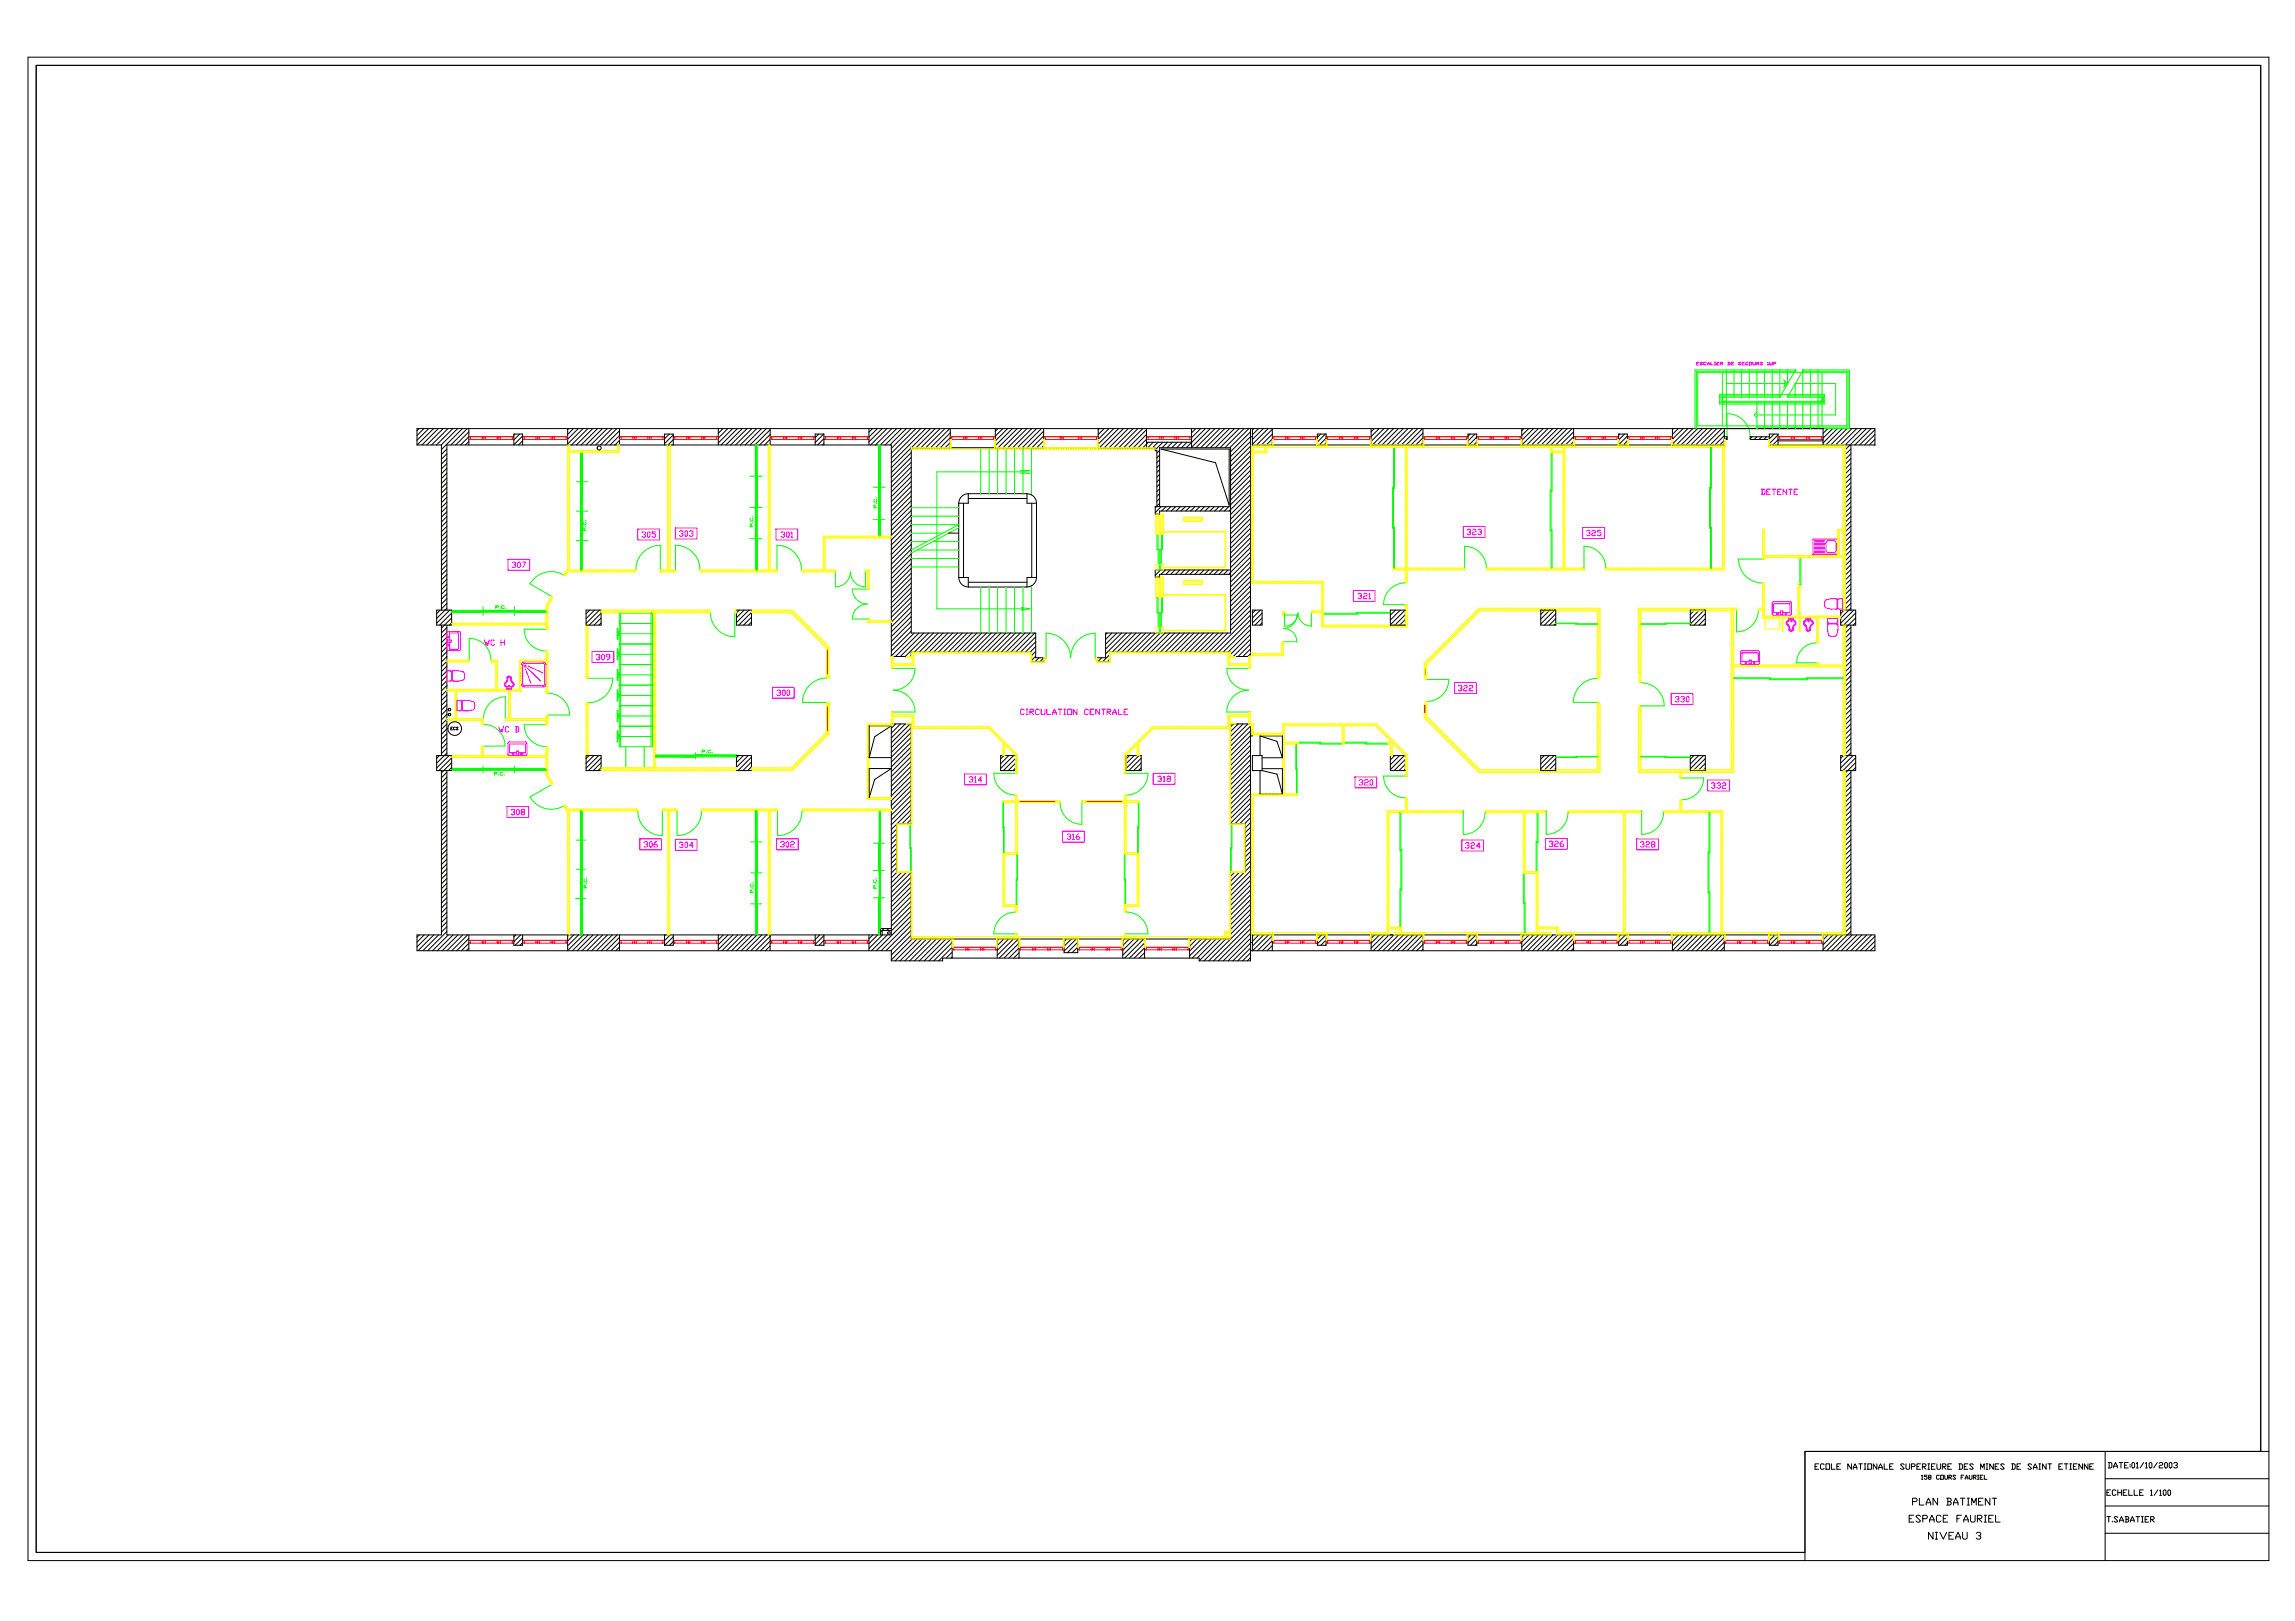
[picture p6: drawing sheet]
<svg xmlns="http://www.w3.org/2000/svg" width="841mm" height="594mm" viewBox="0 0 841 594" stroke-linecap="round" stroke-linejoin="round" font-family="sans-serif">
<g fill="none" stroke="#000" stroke-width=".37">
<path d="M10.3 20.9h820.8v550.7h-820.8zM13.3 23.9h814.8v507.7h-166.9v37h-647.9zM828.1 23.9h-814.8v544.7h647.9M828.1 23.9v507.7M153.5 157l-.8 .7M155.3 157l-2.6 2.5M157 157l-4.3 4.3M158.8 157l-6 6M160.6 157l-6 6M162.3 157l-6 6M164.1 157l-6 6M165.9 157l-6 6"/>
<path d="M167.6 157l-6 6M169.4 157l-7.7 7.7M171.2 157l-6 6M171.7 157v6M171.7 158.2l-4.8 4.8M171.7 159.9l-3 3.1M188.6 159l-.4 .4M190.4 159l-2.2 2.1M191.4 159.7l-3.2 3.2M207.9 157v6M208.3 157l-.4 .3M210 157l-2.1 2.1"/>
<path d="M211.8 157l-3.9 3.9M213.6 157l-5.7 5.6M215.3 157l-6 6M217.1 157l-6 6M218.9 157l-6 6M220.6 157l-5.9 6M222.4 157l-6 6M224.2 157l-6 6M226 157l-6 6M226.9 159.5l-3.4 3.5M226.9 157v6M226.9 157.8l-5.2 5.2"/>
<path d="M245.2 159l-1.8 1.7M246.6 159.3l-3.2 3.2M263.1 157v6M264.8 157l-1.7 1.7M266.6 157l-3.5 3.5M268.4 157l-5.3 5.2M270.1 157l-6 6M271.9 157l-6 6M273.7 157l-6 6M275.4 157l-6 6M277.2 157l-6 6M279 157l-6 6"/>
<path d="M280.7 157l-6 6M282.1 159.1l-3.8 3.9M282.1 157v6M282.1 157.4l-5.6 5.6M299.9 159l-1.3 1.3M301.7 159l-3.1 3.1M318.3 157v6M319.6 157l-1.3 1.3M321.4 157l-3.1 3.1M323.2 157l-4.9 4.8M324.9 157l-6 6M326.7 157l-6 6"/>
<path d="M328.5 157l-6 6M330.2 157l-6 6M332 157l-6 6M333.8 157l-7.3 7.2M335.5 157l-9 9M337.3 157l-10.8 10.8M339.1 157l-12.6 12.5M340.8 157l-14.3 14.3M342.6 157l-7 7M344.4 157l-7 7M346.1 157l-7 7M347.9 157l-7 7"/>
<path d="M348.1 158.6l-5.4 5.4M348.1 157v7M364.6 157v7M365.6 157l-1 1M367.3 157l-2.7 2.7M369.1 157l-4.5 4.5M370.9 157l-6.3 6.3M372.6 157l-7 7M374.4 157l-7 7M376.2 157l-7 7M377.9 157l-7 7M379.7 157l-7 7"/>
<path d="M381.5 157l-7 7M382.3 159.7l-4.3 4.3M382.3 157.9l-6.1 6.1M382.3 157v7M402.3 157v7M402.7 157l-.4 .4M404.4 157l-2.1 2.2M406.2 157l-3.9 3.9M408 157l-5.7 5.7M409.7 157l-7 7M411.5 157l-7 7M413.3 157l-7 7"/>
<path d="M415.1 157l-7 7M416.8 157l-7 7M418.6 157l-7 7M420 157.4l-6.6 6.6M420 159.1l-4.9 4.9M420 157v7M436.5 157v7M438 157l-1.5 1.5M439.8 157l-3.3 3.3M441.6 157l-7 7M443.3 157l-7 7M445.1 157l-7 7"/>
<path d="M446.9 157l-7 7M448.6 157l-7 7M450.4 157l-7 7M452.2 157l-7 7M453.9 157l-7 7M455.7 157l-7 7M457.5 157l-7 7M458.1 159.9l-7.3 7.3M458.1 158.2l-7.3 7.2M458.1 157v83.5h-7.3v-1.6h-44.3v3.5h-4.5v-1.5h3v-9h45.8v-67.9h-26v21.6M458.1 160h.7M458.8 157v6h172.8v-6"/>
<path d="M459.2 157l-.4 .5M461 157l-2.2 2.2M462.8 157l-4 4M464.5 157l-5.7 5.8M466.1 157.2l-5.8 5.8M466.1 159l-4 4M466.1 157v6M483.7 159l-1.1 1.2M485.5 159l-2.9 2.9M502.2 157v6M503.4 157l-1.2 1.1M505.2 157l-3 2.9"/>
<path d="M506.9 157l-4.7 4.7M508.7 157l-6 6M510.5 157l-6 6M512.2 157l-5.9 6M514 157l-6 6M515.8 157l-6 6M517.5 157l-5.9 6M519.3 157l-6 6M521.1 157l-6 6M521.2 158.6l-4.3 4.4M521.2 157v6M538.5 159l-.8 .8"/>
<path d="M540.3 159l-2.6 2.5M557.4 157v6M558.2 157l-.8 .7M560 157l-2.6 2.5M561.7 157l-4.3 4.3M563.5 157l-6 6M565.3 157l-6 6M567 157l-6 6M568.8 157l-6 6M570.6 157l-6 6M572.3 157l-6 6M574.1 157l-6 6"/>
<path d="M575.9 157l-6 6M576.4 158.2l-4.8 4.8M576.4 157v6M576.4 160l-3 3M593.3 159l-.4 .4M595.1 159l-2.2 2.1M596.1 159.7l-3.2 3.2M612.6 157v6M613 157l-.4 .3M614.8 157l-2.2 2.1M616.5 157l-3.9 3.9M618.3 157l-5.7 5.7"/>
<path d="M620.1 157l-6 6M621.8 157l-6 6M623.6 157l-6 6M625.4 157l-6 6M627.1 157l-6 6M628.9 157l-6 6M630.7 157l-6 6M631.6 157.8l-5.2 5.2M631.6 159.6l-3.4 3.4M631.6 160h1v1h-1M641.8 160l-.7 .7M643.6 160l-1 1"/>
<path d="M645.3 160l-1 1M647.1 160l-1 1M648.1 160h-7v1h7M649.9 159l-2 2M651.3 159.3l-3.2 3.2M667.8 157v6M669.5 157l-1.7 1.7M671.3 157l-3.5 3.5M673.1 157l-5.3 5.3M674.8 157l-6 6M676.6 157l-6 6M678.4 157l-6 6"/>
<path d="M680.1 157l-6 6M681.9 157l-6 6M683.7 157l-7.7 7.7M685.4 157l-6 6M686.8 157.4l-5.6 5.6M686.8 159.2l-3.8 3.8M163.7 164.5l-2 2M163.7 166.2l-2 2M163.7 168l-2 2M163.7 169.8l-2 2M163.7 171.5l-2 2M163.7 173.3l-2 2"/>
<path d="M163.7 175.1l-2 2M163.7 176.8l-2 2M163.7 178.6l-2 2M171.7 161.7l-1.2 1.3M188.2 163v-4h3.2v4M191.4 161.5l-1.5 1.5M226.9 161.3l-1.6 1.7M243.4 163v-4h3.2v4M246.6 161.1l-1.9 1.9M246.6 162.8l-.1 .2M282.1 160.9l-2.1 2.1M282.1 162.7l-.3 .3"/>
<path d="M298.6 163v-4h3.2v4M301.8 160.7l-2.3 2.3M301.8 162.4l-.6 .6M333.8 165.8l-7.3 7.3M333.8 167.5l-7.3 7.3M333.8 169.3l-7.3 7.3M333.8 171.1l-7.3 7.3M333.8 172.8l-7.3 7.3M333.8 174.6l-7.3 7.3M333.8 176.4l-7.3 7.3M333.8 178.1l-7.3 7.3M333.8 179.9l-7.3 7.3"/>
<path d="M348.1 160.3l-3.7 3.7M348.1 162.1l-1.9 1.9M348.1 163.9l-.1 .1M382.3 161.5l-2.5 2.5M382.3 163.2l-.8 .8M420 160.9l-3.1 3.1M420 162h16.5M420.7 162l-2 2M422.4 162l-2 2M424.2 162l-2 2M424.8 164.9l-1 1M424.8 166.7l-1 1"/>
<path d="M424.8 168.5l-1 1M424.8 170.2l-1 1M424.8 172l-1 1M424.8 173.8l-1 1M424.8 177.3l-1 1M424.8 179.1l-1 1M424.8 175.5l-1 1M425.3 164.5h25v20.6l-5-15.6zM426 162l-2.8 2.8M427.7 162l-2 2M429.5 162l-2 2M431.3 162l-2 2"/>
<path d="M433 162l-2 2M434.8 162l-2 2M458.1 161.7l-7.3 7.3M458.1 163.5l-7.3 7.3M458.1 165.2l-7.3 7.3M458.1 167l-7.3 7.3M458.1 168.8l-7.3 7.3M458.1 170.5l-7.3 7.3M458.1 172.3l-7.3 7.3M458.1 174.1l-7.3 7.3M458.1 175.8l-7.3 7.3M458.1 177.6l-7.3 7.3"/>
<path d="M458.1 179.4l-7.9 7.8M466.1 160.8l-2.3 2.2M466.1 162.5l-.5 .5M482.6 163v-4h3.2v4M485.8 160.5l-2.5 2.5M485.8 162.3l-.8 .7M521.2 162.1l-.8 .9M521.2 160.4l-2.6 2.6M537.7 163v-4h3.2v4M540.9 160.1l-2.8 2.9M540.9 161.9l-1.1 1.1M576.4 161.7l-1.2 1.3"/>
<path d="M592.9 163v-4h3.2v4M596.1 161.5l-1.5 1.5M631.6 161.3l-1.6 1.7M632.6 160.3l-.6 .7M651.3 163v-4h-3.2v4h38.7v-6h-534.1v6h9v60.5M651.3 161.1l-1.9 1.9M651.3 162.8l-.1 .2M651.3 161.5h16.5M676 163v60.5M678 166.2l-2 2M678 168l-2 2M678 169.7l-2 2"/>
<path d="M678 171.5l-2 2M678 173.3l-2 2M678 175l-2 2M678 163v60.5M678 176.8l-2 2M678 164.4l-2 2M678 178.6l-2 2M686.8 162.7l-.3 .3M686.8 160.9l-2.1 2.1M163.7 183.9l-2 2M163.7 185.7l-2 2M163.7 187.4l-2 2"/>
<path d="M163.7 189.2l-2 2M163.7 180.4l-2 2M163.7 182.1l-2 2M163.7 191l-2 2M163.7 192.7l-2 2M163.7 194.5l-2 2M163.7 196.3l-2 2M163.7 198l-2 2M163.7 199.8l-2 2M333.8 181.7l-7.3 7.3M333.8 183.5l-7.3 7.3M333.8 185.2l-7.3 7.3"/>
<path d="M333.8 187l-7.3 7.3M333.8 188.8l-7.3 7.2M333.8 190.5l-7.3 7.3M333.8 192.3l-7.3 7.3M333.8 194.1l-7.3 7.3M333.8 195.8l-7.3 7.3M333.8 197.6l-7.3 7.3M333.8 199.4l-7.3 7.3M347.5 195.3h3.7M351.2 184.3v27.2M352.9 184.3v27.2M354.7 180.8a3.5 3.5 0 0 0-3.5 3.5"/>
<path d="M354.7 182.6h21.5M354.7 180.8h21.5M354.7 180.8v3.5h-3.5M376.2 180.8a3.5 3.5 0 0 1 3.5 3.5M376.2 180.8v3.5h3.5M377.9 184.3v27.2M379.7 184.3v27.2M423.6 185.6l-.4 .4M423.8 185.6v-20.5h-.6v-1.1h-89.4v67.9h45.6v9h3v1.5h-4.5v-3.5h-44.1v1.6h-7.3v-77.5h-162.8v60.5M424.8 182.6l-1 1M424.8 184.4l-1 1M424.8 187.9l-.4 .4"/>
<path d="M424.8 180.8l-1 1M425.3 185.6l-2.1 2.1M427.1 185.6l-1.6 1.6M428.9 185.6l-1.6 1.6M430.6 185.6l-1.6 1.6M432.4 185.6l-1.6 1.6M434.2 185.6l-1.6 1.6M435.9 185.6l-1.6 1.6M437.7 185.6l-1.6 1.6M439.5 185.6l-1.6 1.6M441.2 185.6l-1.6 1.6M443 185.6l-1.6 1.6"/>
<path d="M444.8 185.6l-1.6 1.6M446.5 185.6l-1.6 1.6M448.3 185.6l-1.6 1.6M450.1 185.6l-1.6 1.6M450.8 185.6h-27.6v2.7h1.6v-1.1h26M458.1 181.1l-7.3 7.3M458.1 184.7l-7.3 7.3M458.1 182.9l-7.3 7.3M458.1 186.4l-7.3 7.3M458.1 188.2l-7.3 7.3M458.1 190l-7.3 7.3M458.1 191.7l-7.3 7.3"/>
<path d="M458.1 193.5l-7.3 7.3M458.1 195.3l-7.3 7.3M458.1 197l-7.3 7.3M458.1 198.8l-7.3 7.3M678 180.3l-2 2M678 185.6l-2 2M678 182.1l-2 2M678 183.9l-2 2M678 187.4l-2 2M678 189.2l-2 2M678 190.9l-2 2M678 192.7l-2 2"/>
<path d="M678 194.5l-2 2M678 196.2l-2 2M678 198l-2 2M678 199.8l-2 2M163.7 201.6l-2 2M163.7 203.3l-2 2M163.7 205.1l-2 2M163.7 206.9l-2 2M163.7 208.6l-2 2M163.7 210.4l-2 2M163.7 212.2l-2 2M163.7 213.9l-2 2"/>
<path d="M163.7 215.7l-2 2M163.7 217.5l-2 2M163.7 219.2l-2 2M333.8 201.1l-7.3 7.3M333.8 202.9l-7.3 7.3M333.8 204.7l-7.3 7.3M333.8 206.4l-7.3 7.3M333.8 208.2l-7.3 7.3M333.8 210l-7.3 7.3M333.8 211.7l-7.3 7.3M333.8 213.5l-7.3 7.3M333.8 215.3l-7.3 7.3"/>
<path d="M333.8 217l-7.3 7.3M333.8 218.8l-7.3 7.3M351.2 211.5a3.5 3.5 0 0 0 3.5 3.5M351.2 211.5h3.5v3.5M354.7 213.3h21.5M354.7 215h21.5M379.7 211.5a3.5 3.5 0 0 1-3.5 3.5M379.7 211.5h-3.5v3.5M423.4 208.8l-.2 .1M424.8 210.9l-.5 .5M425.1 208.8l-1.9 1.9M426.9 208.8l-1.6 1.6"/>
<path d="M428.7 208.8l-1.6 1.6M430.4 208.8l-1.6 1.6M432.2 208.8l-1.6 1.6M434 208.8l-1.6 1.6M435.7 208.8l-1.6 1.6M437.5 208.8l-1.6 1.6M439.3 208.8l-1.6 1.6M441 208.8l-1.6 1.6M442.8 208.8l-1.6 1.6M444.6 208.8l-1.6 1.6M446.3 208.8l-1.6 1.6M448.1 208.8l-1.6 1.6"/>
<path d="M449.9 208.8l-1.6 1.6M450.8 208.8h-27.6v2.6h1.6v-1h26M458.1 200.6l-7.3 7.3M458.1 202.3l-8.1 8.1M458.1 204.1l-7.3 7.3M458.1 205.9l-7.3 7.3M458.1 209.4l-7.3 7.3M458.1 211.2l-7.3 7.3M458.1 212.9l-7.3 7.3M458.1 214.7l-7.3 7.3M458.1 216.5l-7.3 7.3M458.1 218.2l-7.3 7.3"/>
<path d="M458.1 207.6l-7.3 7.3M678 219.2l-2 2M678 205.1l-2 2M678 206.8l-2 2M678 201.5l-2 2M678 203.3l-2 2M678 208.6l-2 2M678 210.4l-2 2M678 212.1l-2 2M678 213.9l-2 2M678 215.7l-2 2M678 217.4l-2 2"/>
<path d="M159.9 223.5h5.5v5.5h-5.5zM161.2 223.5l-1.3 1.3M161.7 229v47.7M163.7 221l-2 2M163.7 222.8l-3.8 3.7M163.7 229.8l-2 2M163.7 231.6l-2 2M163.7 233.4l-2 2M163.7 235.1l-2 2M163.7 236.9l-2 2M163.7 238.7l-2 2M163.7 229v47.7"/>
<path d="M164.8 223.5l-4.9 4.8M165.4 224.6l-4.4 4.4M165.4 226.3l-3.7 3.8M165.4 228.1l-.8 .9M214.7 223.5h5.5v5.5h-5.5zM216 223.5l-1.3 1.3M217.8 223.5l-3.1 3.1M219.6 223.5l-4.9 4.8M220.2 224.6l-4.4 4.4M220.2 226.4l-2.6 2.6M220.2 228.1l-.8 .9M269.8 223.5h5.5v5.5h-5.5z"/>
<path d="M270.8 223.5l-1 1M272.6 223.5l-2.8 2.8M274.3 223.5l-4.5 4.5M275.3 224.3l-4.7 4.7M275.3 226.1l-2.9 2.9M275.3 227.8l-1.2 1.2M333.8 220.6l-7.3 7.3M333.8 222.3l-7.3 7.3M333.8 224.1l-7.3 7.3M333.8 225.9l-7.3 7.3M333.8 227.6l-7.3 7.3M333.8 229.4l-7.3 7.3"/>
<path d="M333.8 231.2l-7.3 7.3M334.9 231.9l-8.4 8.3M336.6 231.9l-8.6 8.6M338.4 231.9l-8.6 8.6M340.2 231.9l-8.6 8.6M341.9 231.9l-7 7M343.7 231.9l-7 7M345.5 231.9l-7 7M347.2 231.9l-7 7M349 231.9l-7 7M350.8 231.9l-7 7M352.5 231.9l-7 7"/>
<path d="M354.3 231.9l-7 7M356.1 231.9l-7 7M357.8 231.9l-7 7M359.6 231.9l-7 7M361.4 231.9l-7 7M363.1 231.9l-7 7M364.9 231.9l-7 7M366.7 231.9l-7 7M368.4 231.9l-7 7M370.2 231.9l-7 7M372 231.9l-7 7M373.7 231.9l-6.9 7"/>
<path d="M375.5 231.9l-7 7M377.3 231.9l-7 7M379 231.9l-6.9 7M379.4 233.3l-5.6 5.6M379.4 235.1l-3.8 3.8M379.4 236.8l-2 2.1M379.4 238.6l-1.5 1.5M405.6 231.9l-.6 .5M406.5 239.8l-2.7 2.6M407.3 231.9l-2.3 2.3M409.1 231.9l-4.1 4.1M410.9 231.9l-5.9 5.8"/>
<path d="M412.6 231.9l-7.6 7.6M414.4 231.9l-7 7M416.2 231.9l-7 7M417.9 231.9l-7 7M419.7 231.9l-7 7M421.5 231.9l-7 7M423.2 231.9l-7 7M425 231.9l-7 7M426.8 231.9l-7 7M428.5 231.9l-7 7M430.3 231.9l-7 7M432.1 231.9l-7 7"/>
<path d="M433.8 231.9l-7 7M435.6 231.9l-7 7M437.4 231.9l-7 7M439.1 231.9l-7 7M440.9 231.9l-7 7M442.7 231.9l-7 7M444.4 231.9l-7 7M446.2 231.9l-7 7M448 231.9l-7 7M449.7 231.9l-7 7M458.1 220l-7.3 7.3M458.1 221.8l-7.3 7.3"/>
<path d="M458.1 223.5l-7.3 7.3M458.1 225.3l-13.6 13.6M458.1 227.1l-11.8 11.8M458.1 228.8l-10.1 10.1M458.1 230.6l-8.3 8.3M458.1 232.4l-7.3 7.3M458.1 234.1l-6.4 6.4M458.1 235.9l-4.6 4.6M458.1 237.7l-2.8 2.8M458.1 239.4l-1.1 1.1M458.8 223.5h3.5v5.5h-3.5zM459.9 223.5l-1.1 1.1"/>
<path d="M461.7 223.5l-2.9 2.9M462.3 224.6l-3.5 3.5M462.3 226.4l-2.6 2.6M462.3 228.1l-.8 .9M509.3 223.5h5.5v5.5h-5.5zM509.4 223.5l-.1 .1M511.2 223.5l-1.9 1.8M512.9 223.5l-3.6 3.6M514.7 223.5l-5.4 5.4M514.8 225.1l-3.8 3.9M514.8 226.9l-2.1 2.1M514.8 228.7l-.3 .3"/>
<path d="M564.4 223.5h5.5v5.5h-5.5zM565.9 223.5l-1.5 1.5M567.7 223.5l-3.3 3.3M569.5 223.5l-5.1 5.1M569.9 228.4l-.6 .6M569.9 224.8l-4.2 4.2M569.9 226.6l-2.4 2.4M619.2 223.5h5.5v5.5h-5.5zM620.7 223.5l-1.5 1.5M622.5 223.5l-3.3 3.3M624.3 223.5l-5.1 5.1M624.7 224.8l-4.2 4.2"/>
<path d="M624.7 226.6l-2.4 2.4M624.7 228.4l-.6 .6M674.2 223.5h5.5v5.5h-5.5zM675.5 223.5l-1.3 1.2M676 229v47.7M678 221l-2 2M678 222.7l-3.8 3.8M678 229.8l-2 2M678 231.6l-2 2M678 233.3l-2 2M678 235.1l-2 2M678 236.9l-2 2"/>
<path d="M678 238.7l-2 2M678 229v47.7M679 223.5l-4.8 4.8M679.7 224.5l-4.4 4.5M679.7 226.3l-3.7 3.7M679.7 228.1l-.8 .9M163.7 240.4l-2 2M163.7 242.2l-2 2M163.7 244l-2 2M163.7 245.7l-2 2M163.7 247.5l-2 2M163.7 249.3l-2 2"/>
<path d="M163.7 251.1l-2 2M163.7 252.8l-2 2M163.7 254.6l-2 2M163.7 256.4l-2 2M163.7 258.1l-2 2M163.7 259.9l-2 2M333.8 240l-.5 .5M379.4 240.4l-1.5 1.5M380.6 240.9l-1.5 1.5M382.4 240.9l-1.5 1.5M403.6 240.9l-1.5 1.5M406.5 241.6l-.9 .8"/>
<path d="M678 240.4l-2 2M678 242.2l-2 2M678 244l-2 2M678 245.7l-2 2M678 247.5l-2 2M678 249.3l-2 2M678 251l-2 2M678 252.8l-2 2M678 254.6l-2 2M678 256.3l-2 2M678 258.1l-2 2M678 259.9l-2 2"/>
<path d="M159.9 276.7h5.5v5.5h-5.5zM161 276.7l-1.1 1.1M163.7 261.7l-2 2M163.7 263.4l-2 2M163.7 265.2l-2 2M163.7 267l-2 2M163.7 268.7l-2 2M163.7 270.5l-2 2M163.7 272.3l-2 2M163.7 274l-2 2M163.7 275.8l-3.8 3.7M164.5 276.7l-4.6 4.6"/>
<path d="M165.1 266.8h.4M165.4 279.3l-3.7 3.8M165.4 277.6l-4.6 4.6M165.8 266.3h-.7v1h.7M166.8 266.5h-.7l.2 .8 .5-.1M167.8 266.5h-.7l.7 .7h-.7M214.7 276.7h5.5v5.5h-5.5zM215.8 276.7l-1.1 1.1M217.5 276.7l-2.8 2.9M219.3 276.7l-4.6 4.7M220.2 277.6l-4.6 4.6M220.2 279.4l-2.9 2.8"/>
<path d="M269.8 276.7h5.5v5.5h-5.5zM270.5 276.7l-.7 .8M272.3 276.7l-2.5 2.6M274.1 276.7l-4.3 4.4M275.3 277.3l-5 4.9M275.3 279.1l-3.2 3.1M318.4 265.8h8.1l-6.1 4.1-2 7.6zM318.4 277.5h8.1M328.1 265.2l-1.6 1.5M329.9 265.2l-3.4 3.3M331.6 265.2l-5.1 5.1M333.4 265.2l-6.9 6.8"/>
<path d="M333.8 266.5l-7.3 7.3M333.8 268.3l-7.3 7.3M333.8 270l-7.3 7.3M333.8 271.8l-7.3 7.3M333.8 273.6l-7.3 7.3M333.8 275.4l-7.3 7.2M333.8 277.1l-7.3 7.3M333.8 278.9l-7.3 7.3M366.5 276.7h5.5v5.5h-5.5zM367.7 276.7l-1.2 1.3M369.5 276.7l-3 3M371.3 276.7l-4.8 4.8"/>
<path d="M372 277.8l-4.5 4.4M372 279.5l-2.7 2.7M412.5 276.7h5.5v5.5h-5.5zM413.7 276.7l-1.2 1.2M415.5 276.7l-3 3M417.2 276.7l-4.7 4.7M418 277.7l-4.5 4.5M418 279.5l-2.7 2.7M451.8 265.2l-1 1M453.6 265.2l-2.8 2.8M455.3 265.2l-4.5 4.5M457.1 265.2l-6.3 6.3"/>
<path d="M458.1 266l-7.3 7.3M458.1 267.7l-7.3 7.3M458.1 268.6h.7v1l-.7-.1-7.3 7.3M458.1 271.3l-7.3 7.3M458.1 273l-7.3 7.3M458.1 274.8l-7.3 7.3M458.1 276.6l-7.3 7.3M458.1 278.3l-7.3 7.3M458.8 276.7h3.5v5.5h-3.5zM461.6 269.6v7.1M461.6 269.6h8.2v7.9M461.6 269.6l6.2 2 2 5.9"/>
<path d="M462.3 277.5h7.5M509.3 276.7h5.5v5.5h-5.5zM510.9 276.7l-1.6 1.6M512.7 276.7l-3.4 3.4M514.4 276.7l-5.1 5.2M514.8 278.1l-4.1 4.1M514.8 279.9l-2.3 2.3M564.4 276.7h5.5v5.5h-5.5zM565.7 276.7l-1.3 1.3M567.4 276.7l-3 3.1M569.2 276.7l-4.8 4.9M569.9 277.8l-4.4 4.4"/>
<path d="M569.9 279.6l-2.7 2.6M619.2 276.7h5.5v5.5h-5.5zM620.5 276.7l-1.3 1.3M622.2 276.7l-3 3.1M624 276.7l-4.8 4.9M624.7 277.8l-4.4 4.4M624.7 279.6l-2.7 2.6M674.2 276.7h5.5v5.5h-5.5zM675.2 276.7l-1 1M678 261.6l-2 2M678 263.4l-2 2M678 265.2l-2 2"/>
<path d="M678 266.9l-2 2M678 268.7l-2 2M678 270.5l-2 2M678 272.2l-2 2M678 274l-2 2M678 275.8l-3.8 3.7M678.8 276.7l-4.6 4.6M679.7 277.5l-4.7 4.7M679.7 279.3l-3.7 3.8M161.7 282.2v60.2h-9v5.8h173.8v3.7h18.8v-1h94v1M163.7 282.2v60.2h162.8v-77.2h7.3v36.5h-5.3v17.8M163.7 282.9l-2 2"/>
<path d="M163.7 284.6l-2 2M163.7 286.4l-2 2M163.7 288.2l-2 2M163.7 289.9l-2 2M163.7 291.7l-2 2M163.7 293.5l-2 2M163.7 295.2l-2 2M163.7 297l-2 2M163.7 298.8l-2 2M165.4 281.1l-1.1 1.1M220.2 281.2l-1.1 1M275.3 280.9l-1.4 1.3"/>
<path d="M318.4 292.1h8.1M318.4 281.5h8.1l-6.1 4-2 6.6zM333.8 280.6l-7.3 7.3M333.8 282.4l-7.3 7.3M333.8 284.2l-7.3 7.3M333.8 287.7l-7.3 7.3M333.8 289.5l-7.3 7.3M333.8 293l-7.3 7.3M333.8 294.8l-7.3 7.3M333.8 298.3l-3.4 3.4M333.8 286l-7.3 7.3M333.8 291.3l-7.3 7.3"/>
<path d="M333.8 296.6l-5.2 5.1M372 281.3l-.9 .9M418 281.3l-1 .9M458.1 280.1l-7.3 7.3M458.1 281.9l-7.3 7.3M458.1 283.6l-7.3 7.3M458.1 285.4l-7.3 7.3M458.1 287.2l-7.3 7.3M458.1 288.9l-7.3 7.3M458.1 290.7l-7.3 7.3M458.1 292.5l-7.3 7.3M458.1 294.2l-7.3 7.3"/>
<path d="M458.1 296l-5.8 5.7M458.1 297.8l-4 3.9M458.1 299.5l-2.2 2.2M461.6 282.2v8.5h8.2M462.3 281.5h7.5v9.2M462.3 282.2l5.5 1.3 2 7.2M514.8 281.7l-.6 .5M569.9 281.4l-.9 .8M624.7 281.4l-.9 .8M676 282.2v60.2M678 282.2v60.2M678 284.6l-2 2"/>
<path d="M678 286.4l-2 2M678 289.9l-2 2M678 291.7l-2 2M678 293.4l-2 2M678 295.2l-2 2M678 297l-2 2M678 298.7l-2 2M678 282.8l-2 2M678 288.1l-2 2M679.7 281.1l-1.1 1.1M163.7 312.9l-2 2M163.7 318.2l-2 2"/>
<path d="M163.7 300.5l-2 2M163.7 302.3l-2 2M163.7 304.1l-2 2M163.7 305.8l-2 2M163.7 307.6l-2 2M163.7 309.4l-2 2M163.7 311.1l-2 2M163.7 314.7l-2 2M163.7 316.4l-2 2M163.7 320l-2 2M328.5 303.6l-2 2M328.5 305.4l-2 2"/>
<path d="M328.5 308.9l-2 2M328.5 310.7l-2 2M328.5 312.5l-2 2M328.5 314.2l-2 2M328.5 317.8l-2 2M328.5 319.5l-2 2M328.5 301.9l-2 2M328.5 307.2l-2 2M328.5 316l-2 2M328.5 319.5h5.3M330.3 319.5l-3.8 3.8M332 319.5l-5.5 5.6"/>
<path d="M333.8 319.5l-7.3 7.3M333.8 319.5v24.4h117v-24.4h5.3v-17.8h-5.3v-36.5h7.3v86.7h-18.8M333.8 300.1l-1.7 1.6M452.2 319.5l-1.4 1.5M454 319.5l-3.2 3.2M455.7 319.5l-4.9 5M458.1 301.3l-2 2M458.1 303.1l-2 2M458.1 304.8l-2 2M458.1 306.6l-2 2M458.1 308.4l-2 2M458.1 310.1l-2 2"/>
<path d="M458.1 311.9l-2 2M458.1 313.7l-2 2M458.1 315.4l-2 2M458.1 317.2l-2 2M458.1 319l-7.3 7.3M678 300.5l-2 2M678 314.6l-2 2M678 316.4l-2 2M678 302.3l-2 2M678 304l-2 2M678 305.8l-2 2M678 307.6l-2 2"/>
<path d="M678 309.3l-2 2M678 311.1l-2 2M678 312.9l-2 2M678 318.2l-2 2M678 319.9l-2 2M163.7 323.5l-2 2M163.7 327l-2 2M163.7 328.8l-2 2M163.7 332.3l-2 2M163.7 334.1l-2 2M163.7 337.6l-2 2M163.7 321.7l-2 2"/>
<path d="M163.7 325.3l-2 2M163.7 330.6l-2 2M163.7 335.9l-2 2M163.7 339.4l-2 2M333.8 323.1l-7.3 7.3M333.8 324.8l-7.3 7.3M333.8 328.4l-7.3 7.3M333.8 330.1l-7.3 7.3M333.8 331.9l-7.3 7.3M333.8 333.7l-7.3 7.3M333.8 337.2l-11 11M333.8 339l-9.3 9.2"/>
<path d="M333.8 321.3l-7.3 7.3M333.8 326.6l-7.3 7.3M333.8 335.4l-12.8 12.8M458.1 320.7l-7.3 7.3M458.1 324.3l-7.3 7.3M458.1 326l-7.3 7.3M458.1 327.8l-7.3 7.3M458.1 322.5l-7.3 7.3M458.1 329.6l-7.3 7.3M458.1 331.3l-7.3 7.3M458.1 333.1l-7.3 7.3M458.1 334.9l-7.3 7.3"/>
<path d="M458.1 336.6l-15.3 15.3M458.1 338.4l-13.6 13.5M678 321.7l-2 2M678 323.5l-2 2M678 325.2l-2 2M678 327l-2 2M678 328.8l-2 2M678 330.5l-2 2M678 332.3l-2 2M678 334.1l-2 2M678 335.9l-2 1.9M678 337.6l-2 2"/>
<path d="M678 339.4l-2 2M153.6 342.4l-.9 .9M155.4 342.4l-2.7 2.7M157.1 342.4l-4.4 4.4M158.9 342.4l-5.8 5.8M160.7 342.4l-5.8 5.8M163.7 341.2l-7.1 7M164.2 342.4l-5.8 5.8M166 342.4l-5.8 5.8M167.7 342.4l-5.8 5.8M169.5 342.4l-5.8 5.8M171.3 342.4l-5.8 5.8"/>
<path d="M171.7 343.7l-4.4 4.5M171.7 345.5l-2.7 2.7M171.7 347.3l-.9 .9M171.7 342.4v5.8M188.2 342.4v3.8h3.2v-3.8M189 342.4l-.8 .7M190.7 342.4l-2.5 2.5M191.4 345.2l-.9 1M191.4 343.5l-2.7 2.7M207.9 342.4v5.8M208.4 342.4l-.5 .5M210.2 342.4l-2.3 2.3"/>
<path d="M211.9 342.4l-4 4M213.7 342.4l-5.8 5.8M215.5 342.4l-5.8 5.8M217.2 342.4l-5.8 5.8M219 342.4l-5.8 5.8M220.8 342.4l-5.8 5.8M222.5 342.4l-5.8 5.8M224.3 342.4l-5.8 5.8M226.1 342.4l-5.8 5.8M226.9 343.3l-4.9 4.9M226.9 345.1l-3.1 3.1M226.9 346.9l-1.3 1.3"/>
<path d="M226.9 342.4v5.8M243.4 342.4v3.8h3.2v-3.8M243.7 342.4l-.3 .3M245.5 342.4l-2.1 2.1M246.6 344.9l-1.4 1.3M246.6 343.1l-3.1 3.1M263.1 342.4v5.8M263.2 342.4l-.1 .1M264.9 342.4l-1.8 1.9M266.7 342.4l-3.6 3.6M268.5 342.4l-5.4 5.4M270.2 342.4l-5.8 5.8"/>
<path d="M272 342.4l-5.8 5.8M273.8 342.4l-5.8 5.8M275.6 342.4l-5.8 5.8M277.3 342.4l-5.8 5.8M279.1 342.4l-5.8 5.8M280.9 342.4l-5.8 5.8M282.1 344.7l-3.5 3.5M282.1 346.5l-1.7 1.7M282.1 342.9l-5.3 5.3M282.1 342.4v5.8M298.6 342.4v3.8h3.2M300.3 342.4l-1.7 1.7"/>
<path d="M301.8 344.5l-1.8 1.7M301.8 342.7l-3.2 3.2M301.8 346.2h.1M301.8 342.4v3.8M318.3 342.4v5.8M319.7 342.4l-1.4 1.5M321.5 342.4l-3.2 3.2M323.3 342.4l-5 5M323.8 340.1l-1.3 1.3M325 342.4l-5.8 5.8M325.6 340.1l-.7 .7M326.5 340.1h-4v2.3"/>
<path d="M326.5 340.8h-3.3v1.6M333.8 342.5l-7.3 7.3M333.8 340.7l-7.5 7.5M334.1 343.9l-7.6 7.7M335.9 343.9l-8 8M337.7 343.9l-8 8M339.4 343.9l-8 8M341.2 343.9l-8 8M343 343.9l-8 8M344.7 343.9l-8 8M346.5 343.9l-8 8M348.3 343.9l-8 8"/>
<path d="M348.8 345.2l-6.8 6.7M348.8 346.9l-5 5M348.8 348.7l-2.2 2.2M348.8 350.5l-.5 .4M348.8 343.9v7M365.3 343.9v7M366 343.9l-.7 .7M367.7 343.9l-2.4 2.5M369.5 343.9l-4.2 4.2M371.2 343.9l-5.9 6M373 343.9l-7 7M373.3 345.4l-5.5 5.5"/>
<path d="M373.3 347.2l-3.7 3.7M373.3 349l-2 1.9M373.3 350.7l-.2 .2M373.3 343.9v7M389.8 343.9v5h5v-5M390.7 343.9l-.9 .9M392.5 343.9l-2.7 2.7M394.2 343.9l-4.4 4.5M394.8 346.9l-2 2M394.8 348.7l-.3 .2M394.8 345.1l-3.8 3.8M411.3 343.9v7"/>
<path d="M411.9 343.9l-.6 .7M413.7 343.9l-2.4 2.4M415.4 343.9l-4.1 4.2M417.2 343.9l-5.9 6M419 343.9l-7 7M419.3 347.2l-3.8 3.7M419.3 348.9l-2 2M419.3 345.4l-5.6 5.5M419.3 350.7l-.3 .2M419.3 343.9v7M435.8 343.9v7M436.6 343.9l-.8 .9"/>
<path d="M438.4 343.9l-2.6 2.7M440.2 343.9l-4.4 4.4M441.9 343.9l-6.1 6.2M443.7 343.9l-7 7M445.5 343.9l-7 7M447.2 343.9l-7.9 8M449 343.9l-8 8M458.1 348.2h228.7v-5.8h-228v5.8M458.1 340.2l-11.8 11.7M458.1 341.9l-10 10M458.1 343.7l-8.3 8.2M458.1 345.5l-6.5 6.4"/>
<path d="M458.1 347.2l-4.7 4.7M458.1 349l-2.9 2.9M458.1 350.8l-1.2 1.1M458.1 345.2h.7M459.3 342.4l-.5 .6M461.1 342.4l-2.3 2.4M462.9 342.4l-4.1 4.2M464.6 342.4l-5.7 5.8M466.1 342.8l-5.5 5.4M466.1 344.6l-3.7 3.6M466.1 346.3l-2 1.9M466.1 348.1l-.2 .1"/>
<path d="M466.1 342.4v5.8M482.6 342.4v3.8h3.2v-3.8M484.1 342.4l-1.5 1.6M485.8 342.5l-3.2 3.2M485.8 344.3l-2 1.9M485.8 346.1l-.2 .1M502.2 342.4v5.8M503.5 342.4l-1.3 1.3M505.3 342.4l-3.1 3.1M507.1 342.4l-4.9 4.8M508.8 342.4l-5.8 5.8M510.6 342.4l-5.8 5.8"/>
<path d="M512.4 342.4l-5.8 5.8M514.1 342.4l-5.8 5.8M515.9 342.4l-5.8 5.8M517.7 342.4l-5.8 5.8M519.4 342.4l-5.8 5.8M521.2 342.4l-5.8 5.8M521.2 344.2l-4 4M521.2 345.9l-2.3 2.3M521.2 347.7l-.5 .5M521.2 342.4v5.8M537.7 342.4v3.8h3.2v-3.8M538.9 342.4l-1.2 1.2"/>
<path d="M540.6 342.4l-2.9 2.9M540.9 343.9l-2.3 2.3M540.9 345.7l-.5 .5M557.4 342.4v5.8M558.3 342.4l-.9 .9M560.1 342.4l-2.7 2.7M561.8 342.4l-4.4 4.4M563.6 342.4l-5.8 5.8M565.4 342.4l-5.8 5.8M567.2 342.4l-5.8 5.8M568.9 342.4l-5.8 5.8M570.7 342.4l-5.8 5.8"/>
<path d="M572.5 342.4l-5.8 5.8M574.2 342.4l-5.8 5.8M576 342.4l-5.8 5.8M576.4 343.8l-4.4 4.4M576.4 345.5l-2.7 2.7M576.4 347.3l-.9 .9M576.4 342.4v5.8M592.9 342.4v3.8h3.2v-3.8M593.7 342.4l-.8 .8M595.4 342.4l-2.5 2.5M596.1 343.5l-2.7 2.7M596.1 345.3l-.9 .9"/>
<path d="M612.6 342.4v5.8M613.1 342.4l-.5 .5M614.9 342.4l-2.3 2.3M616.6 342.4l-4 4M618.4 342.4l-5.8 5.8M620.2 342.4l-5.8 5.8M621.9 342.4l-5.8 5.8M623.7 342.4l-5.8 5.8M625.5 342.4l-5.8 5.8M627.2 342.4l-5.8 5.8M629 342.4l-5.8 5.8M630.8 342.4l-5.8 5.8"/>
<path d="M631.6 343.4l-4.9 4.8M631.6 345.1l-3.1 3.1M631.6 346.9l-1.3 1.3M631.6 342.4v5.8M648.1 342.4v3.8h3.2v-3.8M648.4 342.4l-.3 .4M650.2 342.4l-2.1 2.1M651.3 343.1l-3.1 3.1M651.3 344.9l-1.4 1.3M667.8 342.4v5.8M667.9 342.4l-.1 .1M669.6 342.4l-1.8 1.9"/>
<path d="M671.4 342.4l-3.6 3.6M673.2 342.4l-5.4 5.4M675 342.4l-5.8 5.8M678 341.2l-7.1 7M678.5 342.4l-5.8 5.8M680.3 342.4l-5.8 5.8M682 342.4l-5.8 5.8M683.8 342.4l-5.8 5.8M685.6 342.4l-5.8 5.8M686.8 343l-5.3 5.2M686.8 344.7l-3.5 3.5M686.8 346.5l-1.7 1.7"/>
<path d="M664.9 537.2h.6M666.2 536.2h-1.3v2h1.3M668.2 536.5l-.3-.3h-.7l-.3 .3v1.3l.3 .4h.7l.3-.4M668.9 536.2h1.3v2h-1.3zM670.9 536.2v2h1.3M672.9 537.2h.6M674.2 536.2h-1.3v2h1.3M678.2 536.2v2l-1.3-2v2M678.9 538.2v-.7l.6-1.3 .7 1.3v.7M678.9 537.5h1.3M680.9 536.2h1.3M681.5 536.2v2"/>
<path d="M682.9 538.2h.6M682.9 536.2h.6M683.2 536.2v2M684.2 536.2h1.3v2h-1.3zM687.5 536.2v2l-1.3-2v2M688.2 538.2v-.7l.6-1.3 .7 1.3v.7M688.2 537.5h1.3M690.2 536.2v2h1.3M692.2 537.2h.6M693.5 536.2h-1.3v2h1.3M697.5 536.5l-.3-.3h-.7l-.3 .3 1.3 1.3-.3 .4h-.7l-.3-.4M698.2 536.2v1.6l.3 .4h.7l.3-.4v-1.6"/>
<path d="M700.2 537.2h1l.3-.7-.3-.3h-1v2M702.2 537.2h.6M703.5 536.2h-1.3v2h1.3M704.2 537.2h1l.3-.7-.3-.3h-1v2M704.5 537.2l1 1M706.2 538.2h.6M706.2 536.2h.6M706.5 536.2v2M707.5 537.2h.7M708.8 536.2h-1.3v2h1.3M709.5 536.2v1.6l.3 .4h.7l.3-.4v-1.6M711.5 537.2h1l.3-.7-.3-.3h-1v2"/>
<path d="M711.8 537.2l1 1M713.5 537.2h.7M714.8 536.2h-1.3v2h1.3M717.5 536.2h1l.3 .3v1.3l-.3 .4h-1M717.8 536.2v2M719.5 537.2h.7M720.8 536.2h-1.3v2h1.3M722.8 536.5l-.3-.3h-.7l-.3 .3 1.3 1.3-.3 .4h-.7l-.3-.4M725.5 538.2v-2l.7 1.3 .6-1.3v2M727.5 538.2h.7M727.5 536.2h.7M727.8 536.2v2"/>
<path d="M730.2 536.2v2l-1.4-2v2M730.8 537.2h.7M732.2 536.2h-1.4v2h1.4M734.2 536.5l-.4-.3h-.6l-.4 .3 1.4 1.3-.4 .4h-.6l-.4-.4M736.8 536.2h1l.4 .3v1.3l-.4 .4h-1M737.2 536.2v2M738.8 537.2h.7M740.2 536.2h-1.4v2h1.4M744.2 536.5l-.4-.3h-.6l-.4 .3 1.4 1.3-.4 .4h-.6l-.4-.4M744.8 538.2v-.7l.7-1.3 .7 1.3v.7M744.8 537.5h1.4M746.8 538.2h.7"/>
<path d="M746.8 536.2h.7M747.2 536.2v2M749.5 536.2v2l-1.3-2v2M750.2 536.2h1.3M750.8 536.2v2M754.2 537.2h.6M755.5 536.2h-1.3v2h1.3M756.2 536.2h1.3M756.8 536.2v2M758.2 538.2h.6M758.2 536.2h.6M758.5 536.2v2"/>
<path d="M759.5 537.2h.7M760.8 536.2h-1.3v2h1.3M762.8 536.2v2l-1.3-2v2M764.8 536.2v2l-1.3-2v2M765.5 537.2h.7M766.8 536.2h-1.3v2h1.3M771.1 531.6v40M772.3 535.7h1l.3 .3v1.3l-.3 .4h-1M772.6 535.7v2M774.3 537.7v-.7l.6-1.3 .7 1.3v.7M774.3 537h1.3M776.3 535.7h1.3"/>
<path d="M776.9 535.7v2M778.3 536.7h.6M779.6 535.7h-1.3v2h1.3M780.3 536.3v.4M780.3 537v.3M781.3 535.7l.6 .3v1.3l-.3 .4-.7-.4v-1.3zM782.6 536l.3-.3v2M782.6 537.7h.7M785.3 535.7l-1.4 2M785.9 536l.3-.3v2M785.9 537.7h.7M787.6 535.7l.7 .3v1.3l-.4 .4-.7-.4v-1.3z"/>
<path d="M790.3 535.7l-1.4 2M790.9 536l.3-.3h.7l.3 .3-.3 .7h-.7l-.3 .3v.7h1.3M792.9 536l.3-.3 .7 .3v1.3l-.3 .4-.7-.4zM794.9 535.7l.7 .3v1.3l-.4 .4-.6-.4v-1.3zM796.2 536l.4-.3h.6l.4 .3v.3l-.7 .4M797.2 536.7l.4 .3-.4 .7h-.6l-.4-.4M831.1 531.6h-169.9v40M699.3 556.2h.9M700.6 550h1.2l.4-.4v-.4l-.4-.5h-1.2v2.6M701 555h-1.7v2.5h1.7M703.1 548.7v2.6h1.6M703.5 555.4l-.4-.4h-.9l-.4 .4 1.7 1.7-.4 .4h-.9l-.4-.4"/>
<path d="M703.9 540.6l.2-.3v1.5M703.9 541.8h.5M704.3 556.2h1.3l.4-.4v-.4l-.4-.4h-1.3v2.5M705.6 551.3v-.9l.8-1.7 .8 1.7v.9M705.6 550.4h1.6M705.9 540.3h-1v.5l1 .3-.3 .7-.7-.2M706.6 541.1l-.2-.5 .7-.3 .3 .5-1 .5 .2 .5 .8-.2-.3-.5M706.8 557.5v-.8l.9-1.7 .8 1.7v.8M706.8 556.7h1.7M709.7 548.7v2.6l-1.6-2.6v2.6M710.4 540.6l-.3-.3-.7 .3v1l.2 .2 .8-.2M710.9 540.3h1v1.5h-1z"/>
<path d="M711 555.4l-.4-.4h-.9l-.4 .4v1.7l.4 .4h.9l.4-.4M711.8 556.2h.9M712.4 540.3v1.3l.2 .2 .8-.2v-1.3M713.1 548.7h1.2l.4 .5v.4l-.4 .4M713.5 550h.8l.4 .4v.4l-.4 .5h-1.2M713.5 555h-1.7v2.5h1.7M713.5 548.7v2.6M713.9 541.1h.7l.3-.5-1-.3v1.5M714.1 541.1l.8 .7M715.6 551.3v-.9l.8-1.7 .8 1.7v.9M715.6 550.4h1.6M716.4 540.6l-.8-.3-.2 .3 1 1-.3 .2-.7-.2"/>
<path d="M716.8 556.2h.9M718.1 548.7h1.6M718.4 541.1h.5M718.5 555h-1.7v2.5M718.9 548.7v2.6M719.3 557.5v-.8l.9-1.7 .8 1.7v.8M719.3 556.7h1.7M719.4 540.3h-1v1.5M719.9 541.8l.5-1.5 .5 1.5M719.9 541.3h1M720.6 548.7h.8M720.6 551.3h.8"/>
<path d="M721 548.7v2.6M721.4 540.3v1.3l.2 .2 .8-.2v-1.3M721.8 555v2.1l.4 .4h.9l.4-.4v-2.1M722.2 551.3v-2.6l.9 1.7 .8-1.7v2.6M722.9 541.1h.7l.3-.5-1-.3v1.5M723.1 541.1l.8 .7M724.3 556.2h1.3l.4-.4v-.4l-.4-.4h-1.3v2.5M724.4 541.8h.5M724.4 540.3h.5M724.6 540.3v1.5M724.7 550h.9M724.7 556.2l1.3 1.3"/>
<path d="M725.4 541.1h.5M726.4 540.3h-1v1.5h1M726.4 548.7h-1.7v2.6h1.7M726.8 557.5h.9M726.8 555h.9M726.9 540.3v1.5h1M727.2 555v2.5M728.5 556.2h.8M728.9 548.7v2.6l-1.7-2.6v2.6M729.7 548.7h1.7M730.2 555h-1.7v2.5h1.7M730.6 548.7v2.6"/>
<path d="M731 555v2.5h1.7M771.1 551.6h60M771.1 541.6h60M771.8 555.5h1.3M771.8 546.7h.6M772.4 555.5v2M773.1 545.7h-1.3v2h1.3M773.8 557.2v.3M775.1 546l-.3-.3h-.7l-.3 .3v1.4l.3 .3h.7l.3-.3M775.8 555.8l-.4-.3h-.6l-.4 .3 1.4 1.4-.4 .3h-.6l-.4-.3M775.8 546.7h1.3M775.8 545.7v2"/>
<path d="M776.4 557.5v-.7l.7-1.3 .7 1.3v.7M776.4 556.8h1.4M777.1 545.7v2M777.8 546.7h.6M778.4 555.5h1l.4 .3-.4 .7M778.8 556.5h.6l.4 .7-.4 .3h-1M778.8 555.5v2M779.1 545.7h-1.3v2h1.3M779.8 545.7v2h1.3M780.4 557.5v-.7l.7-1.3 .7 1.3v.7M780.4 556.8h1.4M781.8 545.7v2h1.3"/>
<path d="M782.4 555.5h1.4M783.1 555.5v2M783.8 546.7h.6M784.4 555.5h.7M784.4 557.5h.7M784.8 555.5v2M785.1 545.7h-1.3v2h1.3M785.8 556.5h.6M787.1 555.5h-1.3v2h1.3M787.8 556.5h1l.3-.7-.3-.3h-1v2M787.8 546l.3-.3v2M787.8 547.7h.6"/>
<path d="M788.1 556.5l1 1M790.4 545.7l-1.3 2M791.1 546l.3-.3v2M791.1 547.7h.7M792.8 545.7l.6 .3v1.4l-.3 .3-.7-.3v-1.4zM794.4 545.7l.7 .3v1.4l-.3 .3-.7-.3v-1.4zM708.1 561.2v2.5l-1.7-2.5v2.5M708.9 561.2h.8M708.9 563.7h.8M709.3 561.2v2.5M710.6 561.2l1.2 2.5 1.3-2.5M713.9 562.5h.8"/>
<path d="M715.6 561.2h-1.7v2.5h1.7M716.4 563.7v-.8l.8-1.7 .9 1.7v.8M716.4 562.9h1.7M718.9 561.2v2.1l.4 .4h.9l.4-.4v-2.1M723.9 561.7l.4-.5h.9l.4 .5v.4l-.4 .4h-.5M725.2 562.5l.4 .4v.4l-.4 .4h-.9l-.4-.4M771.1 561.6h60"/>
<circle cx="219.5" cy="164.1" r=".75"/>
<circle cx="164.6" cy="259.9" r=".5"/>
<circle cx="164.6" cy="261.7" r=".5"/>
<circle cx="166.6" cy="266.9" r="2.52"/>
<circle cx="325.7" cy="341.7" r=".5"/>
</g>
<g fill="none" stroke="#ff0" stroke-width=".37">
<path d="M208.5 163l-.6 .5M208.6 165h17.6v-2h.7v2.7h-18.3M208.6 163.7l-.7 .7M208.6 164.6l-.7 .7M208.6 166.3l-.7 .8M208.6 167.2l-.7 .7M208.6 168.1l-.7 .7M208.6 169l-.7 .7M208.6 169.9l-.7 .7M208.6 170.8l-.7 .7M208.6 171.7l-.7 .7M208.6 172.5l-.7 .7"/>
<path d="M208.6 173.4l-.7 .7M208.6 174.3l-.7 .7M208.6 175.2l-.7 .7M208.6 176.1l-.7 .7M208.6 177l-.7 .7M208.6 177.8l-.7 .7M208.6 178.7l-.7 .7M208.6 179.6l-.7 .7M209.1 165l-1.2 1.2M210 165l-.7 .7M210.9 165l-.7 .7M211.8 165l-.7 .7"/>
<path d="M212.7 165l-.7 .7M213.5 165l-.7 .7M214.4 165l-.7 .7M215.3 165l-.7 .7M216.2 165l-.7 .7M217.1 165l-.7 .7M218 165l-.7 .7M218.8 165l-.7 .7M219.7 165l-.7 .7M220.6 165l-.7 .7M221.5 165l-.7 .7M222.4 165l-.7 .7"/>
<path d="M223.3 165l-.7 .7M224.1 165l-.7 .7M225 165l-.7 .7M225.9 165l-.7 .7M226.9 163.1l-.7 .7M226.9 164l-.7 .7M226.9 164.8l-.8 .9M244.7 163l-.2 .2M245.5 163l-1 1M245.5 164.8l-1 1M245.5 166.6l-1 1M245.5 167.5l-1 1"/>
<path d="M245.5 171l-1 1M245.5 171.9l-1 1M245.5 174.5l-1 1M245.5 175.4l-1 1M245.5 177.2l-1 1M245.5 178.1l-1 1M245.5 179.8l-1 1M245.5 163h-1v45.8h-2.6M245.5 163.9l-1 1M245.5 165.7l-1 1M245.5 168.3l-1 1M245.5 169.2l-1 1"/>
<path d="M245.5 170.1l-1 1M245.5 172.8l-1 1M245.5 173.6l-1 1M245.5 176.3l-1 1M245.5 178.9l-1 1M245.5 163v45.8h1.9v.7h-5.5M281.4 163h.7v45.8h2.5v.7h-28.2v-.7h25zM281.8 163l-.4 .4M282.1 164.4l-.7 .7M282.1 163.6l-.7 .7M282.1 165.3l-.7 .7M282.1 167.1l-.7 .7"/>
<path d="M282.1 168.9l-.7 .7M282.1 170.6l-.7 .7M282.1 174.2l-.7 .7M282.1 175.9l-.7 .7M282.1 179.5l-.7 .7M282.1 172.4l-.7 .7M282.1 166.2l-.7 .7M282.1 168l-.7 .7M282.1 169.7l-.7 .7M282.1 171.5l-.7 .7M282.1 173.3l-.7 .7M282.1 175l-.7 .8"/>
<path d="M282.1 176.8l-.7 .7M282.1 177.7l-.7 .7M282.1 178.6l-.7 .7M333.8 164v.7h89.4v-.7h-20.9v-3h-.3v3.7l.7-.7M333.8 164h.1M334.7 164l-.7 .7M335.6 164l-.7 .7M336.5 164l-.7 .7M337.4 164l-.7 .7M338.2 164l-.7 .7M339.1 164l-.7 .7M340 164l-.7 .7"/>
<path d="M340.9 164l-.7 .7M341.8 164l-.7 .7M342.7 164l-.7 .7M343.5 164l-.7 .7M344.4 164l-.7 .7M345.3 164l-.7 .7M346.2 164l-.7 .7M347.1 164l-.7 .7M348 164l-.7 .7M348.3 161l-.2 .2M348.4 161h-.3v3h-14.3M348.4 162.7l-.3 .3"/>
<path d="M348.4 163.6l-.3 .3M348.4 164.4l-.3 .3M348.4 161.8l-.3 .3M348.4 161v3.7M364.6 161.5l-.3 .3M364.6 162.4l-.3 .3M364.6 163.3l-.3 .3M364.8 164l-.5 .4M365.6 164l-.7 .7M366.5 164l-.7 .7M367.4 164l-.7 .7M368.3 164l-.7 .7"/>
<path d="M369.2 164l-.7 .7M370.1 164l-.7 .7M370.9 164l-.7 .7M371.8 164l-.7 .7M372.7 164l-.7 .7M373.6 164l-.7 .7M374.5 164l-.7 .7M375.4 164l-.7 .7M376.2 164l-.7 .7M377.1 164l-.7 .7M378 164l-.7 .7M378.9 164l-.7 .7"/>
<path d="M379.8 164l-.7 .7M380.7 164l-.7 .7M381.5 164l-.7 .7M382.6 162.1l-.3 .3M382.6 161.2l-.3 .3M382.6 162.9l-.3 .3M382.6 163.8l-.9 .9M382.6 164h19.4M383.3 164l-.7 .7v-3.7h-.3v3h-17.7v-3h-.3v3.7M384.2 164l-.7 .7M385.1 164l-.7 .7M386 164l-.7 .7"/>
<path d="M386.8 164l-.7 .7M387.7 164l-.7 .7M388.6 164l-.7 .7M389.5 164l-.7 .7M390.4 164l-.7 .7M391.3 164l-.7 .7M392.1 164l-.7 .7M393 164l-.7 .7M393.9 164l-.7 .7M394.8 164l-.7 .7M395.7 164l-.7 .7M396.6 164l-.7 .7"/>
<path d="M397.4 164l-.7 .7M398.3 164l-.7 .7M399.2 164l-.7 .7M400.1 164l-.7 .7M401 164l-.7 .7M401.9 164l-.7 .7M402.2 161l-.2 .2M402.3 162.7l-.3 .3M402.3 161.8l-.3 .3M402.3 163.6l-.3 .3M403.6 164l-.7 .7M404.5 164l-.7 .7"/>
<path d="M405.4 164l-.7 .7M406.3 164l-.7 .7M407.2 164l-.7 .7M408.1 164l-.7 .7M408.9 164l-.7 .7M409.8 164l-.7 .7M410.7 164l-.7 .7M411.6 164l-.7 .7M412.5 164l-.7 .7M413.4 164l-.7 .7M414.2 164l-.7 .7M415.1 164l-.7 .7"/>
<path d="M416 164l-.7 .7M416.9 164l-.7 .7M417.8 164l-.7 .7M418.7 164l-.7 .7M419.5 164l-.7 .7M420.4 164l-.7 .7M421.3 164l-.7 .7M422.2 164l-.7 .7M423.1 164l-.7 .7M458.5 163l-.1 .2M459.1 165.1l-.7 .7M459.1 168.6l-.7 .7"/>
<path d="M459.1 169.5l-.7 .7M459.1 170.4l-.7 .7M459.1 173.1l-.7 .7M459.1 174.8l-.7 .7M459.1 178.4l-.7 .7M459.1 164.2l-.7 .7M459.1 166l-.7 .7M459.1 176.6l-.7 .7M459.1 163.9h4.3v1.3h-4.3zM459.1 166.9l-.7 .7M459.1 167.8l-.7 .7M459.1 171.3l-.7 .7"/>
<path d="M459.1 172.2l-.7 .7M459.1 173.9l-.7 .7M459.1 175.7l-.7 .7M459.1 177.5l-.7 .7M459.1 179.2l-.7 .7M459.4 163l-1 1M459.9 165.2l-.7 .7M460.3 163l-.9 .9M460.8 165.2l-.7 .7M461.2 163l-.9 .9M461.6 165.2l-.7 .7M462.1 163l-.9 .9"/>
<path d="M462.5 165.2l-.7 .7M463 163l-.9 .9M463.8 163l-.9 .9M464.1 164.5l-1.4 1.4M464.1 165.4l-.5 .5M464.7 163l-1.3 1.3M465.6 163l-.9 .9M466.4 161.3l-.3 .3M466.4 162.2l-.3 .3M466.4 163.9v-2.9h-.3v2h-7.7v50.7h25.8v10.1h-3.4M466.4 163.1l-.8 .8M482.3 163.9v-2.9h.3v2h3.2v-2h.3v2.9"/>
<path d="M482.6 161.1l-.3 .3M482.6 161.9l-.3 .3M482.6 162.8l-.3 .3M483.3 163l-.9 .9M484.2 163l-.9 .9M485 163l-.9 .9M486.1 163.7h.1M486.1 161.1l-.3 .3M486.1 162l-.3 .3M486.1 162.9l-1.1 1M486.1 163.7l-.2 .2M502.1 161l-.2 .1"/>
<path d="M502.2 161.7l-.3 .3M502.2 162.6l-.3 .3M502.7 163l-.8 .7M503.6 163l-.9 .9M504.5 163l-.9 .9M505.4 163l-.9 .9M506.3 163l-.9 .9M507.1 163l-.9 .9M508 163l-.9 .9M508.9 163l-.9 .9M509.8 163l-.9 .9M510.7 163l-.9 .9"/>
<path d="M511.6 163l-.9 .9M512.4 163l-.9 .9M513.3 163l-.9 .9M514.2 163l-.9 .9M514.8 163.9v44.2h-4.7v.7h4.7v4.7h.7v-4.7h21M515.1 163l-.9 .9M515.5 167.9l-.7 .7M515.5 171.4l-.7 .7M515.5 172.3l-.7 .7M515.5 173.2l-.7 .7M515.5 176.7l-.7 .7M515.5 177.6l-.7 .7"/>
<path d="M515.5 164.3l-.7 .7M515.5 169.6l-.7 .7M515.5 174.1l-.7 .7M515.5 174.9l-.7 .7M515.5 179.4l-.7 .7M515.5 163.9v44.2h21v.7M515.5 165.2l-.7 .7M515.5 166.1l-.7 .7M515.5 167l-.7 .7M515.5 168.8l-.7 .7M515.5 170.5l-.7 .7M515.5 175.8l-.7 .7"/>
<path d="M515.5 178.5l-.7 .7M516 163l-1.2 1.2M516.9 163l-.9 .9M517.7 163l-.9 .9M518.6 163l-.9 .9M519.5 163l-.9 .9M520.4 163l-.9 .9M521.5 161l-.3 .2M521.5 163.7h.1M521.5 161.8l-.3 .3M521.5 161h-.3v2h-19v-2h-.3v2.9M521.5 162.7l-1.1 1.2"/>
<path d="M521.5 163.6l-.2 .3M521.5 161v2.9M537.7 162.4l-.3 .3M537.7 161.5l-.3 .3M538.1 163l-.7 .6M538.9 163l-.9 .9M539.8 163l-.9 .9M540.7 163l-.9 .9M540.9 161v2h-3.2v-2h-.3v2.9M540.9 161h.3v2.9M540.9 161h.1M541.2 163.7h.1"/>
<path d="M541.2 161.6l-.3 .3M541.2 162.5l-.3 .3M541.2 163.3l-.5 .6M557.1 163.9v-2.9h.3v2h19v-2h.3v2.9M557.4 161.3l-.3 .3M557.4 162.2l-.3 .3M557.5 163l-.4 .4M558.4 163l-.9 .9M559.3 163l-.9 .9M560.2 163l-.9 .9M561 163l-.9 .9M561.9 163l-.9 .9"/>
<path d="M562.8 163l-.9 .9M563.7 163l-.9 .9M564.6 163l-.9 .9M565.5 163l-.9 .9M566.3 163l-.9 .9M567.2 163l-.9 .9M567.8 165.9v-2h-103.7v2h-5v47.1h25.8v16h29.9v-7.5h.7v8.2h-31.3v-5.2h-3.8v-.4h.4M568.1 163l-.9 .9M568.5 163.9h4v1.3h-4zM568.5 164.3l-.7 .7M568.6 165.2l-.7 .7M569 163l-1.2 1.1"/>
<path d="M569.4 165.2l-.7 .7M569.9 163l-.9 .9M570.3 165.2l-.7 .7M570.8 163l-.9 .9M571.2 165.2l-.7 .7M571.6 163l-.9 .9M572.1 165.2l-.7 .7M572.5 163l-.9 .9M573.2 164l-.7 .7M573.2 165.8l-.7 .7M573.2 169.3l-.7 .7M573.2 171.1l-.7 .7"/>
<path d="M573.2 174.6l-.7 .7M573.2 176.4l-.7 .7M573.2 167.6l-.7 .7M573.2 164.9l-.9 1M573.2 166.7l-.7 .7M573.2 168.5l-.7 .7M573.2 170.2l-.7 .7M573.2 172l-.7 .7M573.2 172.9l-.7 .7M573.2 173.8l-.7 .7M573.2 175.5l-.7 .7M573.2 177.3l-.7 .7"/>
<path d="M573.2 178.2l-.7 .7M573.2 179.1l-.7 .7M573.2 179.9l-.7 .7M573.4 163l-.9 .9M574.3 163l-.9 .9M575.2 163l-.9 .9M576.1 163l-.9 .9M576.7 163.7h.1M576.7 161.4l-.3 .3M576.7 162.3l-.3 .3M576.7 163.2l-.7 .7M592.6 163.9v-2.9h.3v2h3.2v-2h.3v2.9"/>
<path d="M592.9 161.1l-.3 .3M592.9 162l-.3 .3M592.9 162.9l-.3 .3M593.7 163l-.9 .9M594.6 163l-.9 .9M595.5 163l-.9 .9M596.4 163.7h.1M596.4 161.2l-.3 .3M596.4 162.1l-.3 .3M596.4 162.9l-.9 1M596.4 163.8v.1M612.5 161l-.2 .2"/>
<path d="M612.6 161.8l-.3 .3M612.6 162.7l-.3 .3M613.2 163l-.9 .8M614.1 163l-.9 .9M614.9 163l-.9 .9M615.8 163l-.9 .9M616.7 163l-.9 .9M617.6 163l-.9 .9M618.5 163l-.9 .9M619.4 163l-.9 .9M620.2 163l-.9 .9M621.1 163l-.9 .9"/>
<path d="M622 163l-.9 .9M622.9 163l-.9 .9M623.8 163l-.9 .9M624.7 163l-.9 .9M625.5 163l-.9 .9M626.4 163l-.9 .9M627.3 163l-.9 .9M628.2 163l-.9 .9M629.1 163l-.9 .9M630 163l-.9 .9M630.8 163l-.9 .9M630.9 163.9h-57.7v44.2h7v.7h-35.7v-.7h28v-42.2h-4.7"/>
<path d="M631.6 166.6l-.7 .7M631.6 168.4l-.7 .7M631.6 171.9l-.7 .7M631.6 173.7l-.7 .7M631.6 178.1l-.7 .7M631.6 177.2l-.7 .7M631.6 179l-.7 .7M631.6 164l-.7 .7M631.6 164.9l-.7 .7M631.6 165.7l-.7 .7M631.6 167.5l-.7 .7M631.6 169.3l-.7 .7"/>
<path d="M631.6 170.2l-.7 .7M631.6 171l-.7 .7M631.6 172.8l-.7 .7M631.6 174.6l-.7 .7M631.6 175.5l-.7 .7M631.6 176.4l-.7 .7M631.6 179.9l-.7 .7M631.9 163.7h.1M631.9 161l-.3 .3M631.9 161.9l-.3 .3M631.9 161h-.3v2h-19v-2h-.3v2.9M631.9 161v2.9h-.3v44.9h-43.4v-.7h42.7v-44.2"/>
<path d="M631.9 162.8l-1.1 1.1M631.9 163.7l-.2 .2M647.9 161h-.1M648.1 161.6l-.3 .3M648.1 162.5l-.3 .3M648.5 163l-.7 .7M649.4 163l-.9 .9M650.3 163l-.9 .9M651.2 163l-.9 .9M652 163l-.8 .9M652.9 163l-.9 .9M653.8 163l-.9 .9"/>
<path d="M654.7 163l-.9 .9M655.6 163l-.9 .9M656.5 163l-.9 .9M657.4 163l-.9 .9M658.2 163l-.9 .9M659.1 163l-.9 .9M660 163l-.9 .9M660.9 163l-.9 .9M661.8 163l-.9 .9M662.7 163l-.9 .9M663.5 163l-.9 .9M664.4 163l-.9 .9"/>
<path d="M665.3 163l-.9 .9M666.2 163l-.9 .9M667.1 163l-.9 .9M668 163l-.9 .9M668.8 163l-.9 .9M669.7 163l-.9 .9M670.6 163l-.9 .9M671.5 163l-.9 .9M672.4 163l-.9 .9M673.3 163l-.9 .9M674.1 163l-.9 .9M675 163l-.9 .9"/>
<path d="M675.9 163l-.9 .9M676 163.8l-.9 .9M676 164.7l-.9 .9M676 165.5l-.9 .9M676 167.3l-.9 .9M676 168.2l-.9 .9M676 169.1l-.9 .9M676 170l-.9 .9M676 171.7l-.9 .9M676 172.6l-.9 .9M676 173.5l-.9 .9M676 174.4l-.9 .9"/>
<path d="M676 175.3l-.9 .9M676 177l-.9 .9M676 177.9l-.9 .9M676 178.8l-.9 .9M676 179.7l-.9 .9M676 166.4l-.9 .9M676 170.8l-.9 .9M676 176.1l-.9 .9M208.6 198.2l-.7 .7M208.6 199.9l-.7 .7M208.6 180.5l-.7 .7M208.6 181.4l-.7 .7"/>
<path d="M208.6 182.3l-.7 .7M208.6 183.1l-.7 .7M208.6 184l-.7 .7M208.6 184.9l-.7 .7M208.6 185.8l-.7 .7M208.6 186.7l-.7 .7M208.6 187.6l-.7 .7M208.6 188.4l-.7 .7M208.6 189.3l-.7 .7M208.6 190.2l-.7 .7M208.6 191.1l-.7 .7M208.6 192l-.7 .7"/>
<path d="M208.6 192.9l-.7 .7M208.6 193.7l-.7 .7M208.6 194.6l-.7 .7M208.6 195.5l-.7 .7M208.6 196.4l-.7 .7M208.6 197.3l-.7 .7M208.6 199l-.7 .7M245.5 180.7l-1 1M245.5 181.6l-1 1M245.5 182.5l-1 1M245.5 183.4l-1 1M245.5 185.1l-1 1"/>
<path d="M245.5 186.9l-1 1M245.5 187.8l-1 1M245.5 190.4l-1 1M245.5 189.5l-1 1M245.5 192.2l-1 1M245.5 191.3l-1 1M245.5 193.1l-1 1M245.5 194.8l-1 1M245.5 195.7l-1 1M245.5 196.6l-1 1M245.5 197.5l-1 1M245.5 198.4l-1 1"/>
<path d="M245.5 184.2l-1 1M245.5 186l-1 1M245.5 188.7l-1 1M245.5 194l-1 1M245.5 199.3l-1 1M282.1 180.4l-.7 .6M282.1 181.2l-.7 .7M282.1 189.2l-.7 .7M282.1 191l-.7 .7M282.1 194.5l-.7 .7M282.1 196.3l-.7 .7M282.1 198l-.7 .7"/>
<path d="M282.1 199.8l-.7 .7M282.1 182.1l-.7 .7M282.1 183.9l-.7 .7M282.1 185.7l-.7 .7M282.1 184.8l-.7 .7M282.1 187.4l-.7 .7M282.1 183l-.7 .7M282.1 192.7l-.7 .7M282.1 186.5l-.7 .7M282.1 188.3l-.7 .7M282.1 190.1l-.7 .7M282.1 191.8l-.7 .7"/>
<path d="M282.1 193.6l-.7 .7M282.1 195.4l-.7 .7M282.1 197.1l-.7 .7M282.1 198.9l-.7 .7M301.6 196.4h24.9v.7h-24.2v11.7h3.7v.7h-12.4v-.7h8zM302.3 198.2l-.7 .7M302.3 199.1l-.7 .7M302.3 199.9l-.7 .7M302.3 197.3l-.7 .7M302.3 196.4l-.7 .7M303.2 196.4l-.7 .7M304.1 196.4l-.7 .7"/>
<path d="M305 196.4l-.7 .7M305.9 196.4l-.7 .7M306.7 196.4l-.7 .7M307.6 196.4l-.7 .7M308.5 196.4l-.7 .7M309.4 196.4l-.7 .7M310.3 196.4l-.7 .7M311.2 196.4l-.7 .7M312 196.4l-.7 .7M312.9 196.4l-.7 .7M313.8 196.4l-.7 .7M314.7 196.4l-.7 .7"/>
<path d="M315.6 196.4l-.7 .7M316.5 196.4l-.7 .7M317.3 196.4l-.7 .7M318.2 196.4l-.7 .7M319.1 196.4l-.7 .7M320 196.4l-.7 .7M320.9 196.4l-.7 .7M321.8 196.4l-.7 .7M322.6 196.4l-.7 .7M323.5 196.4l-.7 .7M324.4 196.4l-.7 .7M325.3 196.4l-.7 .7"/>
<path d="M326.2 196.4l-.7 .7M326.5 196.9l-.1 .2M423.4 188.3h1.2v7.5h-1.2zM423.5 188.3l-.1 .1M424.4 188.3l-1 1M424.6 188.9l-1.2 1.3M424.6 189.8l-1.2 1.3M424.6 191.6l-1.2 1.2M424.6 192.5l-1.2 1.2M424.6 193.4l-1.2 1.2M424.6 194.2l-1.2 1.3M424.6 190.7l-1.2 1.3"/>
<path d="M424.6 195.1l-.6 .7M425 188.3h1.2v7.5h-1.2zM425.3 188.3l-.3 .2M426.2 188.3l-1.2 1.1M426.2 190l-1.2 1.2M426.2 190.9l-1.2 1.2M426.2 191.8l-1.2 1.2M426.2 192.6l-1.2 1.2M426.2 195.3l-.5 .5M426.2 193.5l-1.2 1.2M426.2 189.1l-1.2 1.2M426.2 194.4l-1.2 1.2"/>
<path d="M426.2 194.7h22.8v13.3h-22.8M426.2 194.9h22.6M426.8 194.7l-.2 .2M427.7 194.7l-.2 .2M428.6 194.7l-.2 .2M429.5 194.7l-.2 .2M430.4 194.7l-.2 .2M431.3 194.7l-.2 .2M432.1 194.7l-.2 .2M433 194.7l-.2 .2M433.6 189.5h6.8v1.5h-6.8zM433.8 189.5l-.2 .2"/>
<path d="M433.9 194.7l-.2 .2M434.7 189.5l-1.1 1M434.8 194.7l-.2 .2M435.6 189.5l-1.5 1.5M435.7 194.7l-.2 .2M436.5 189.5l-1.5 1.5M436.6 194.7l-.2 .2M437.3 189.5l-1.5 1.5M437.4 194.7l-.2 .2M438.2 189.5l-1.5 1.5M438.3 194.7l-.2 .2M439.1 189.5l-1.5 1.5"/>
<path d="M439.2 194.7l-.2 .2M440 189.5l-1.5 1.5M440.1 194.7l-.2 .2M440.4 190.8l-.1 .2M440.4 189.9l-1 1.1M441 194.7l-.2 .2M441.9 194.7l-.2 .2M442.8 194.7l-.3 .2M443.6 194.7l-.2 .2M444.5 194.7l-.2 .2M445.4 194.7l-.2 .2M446.3 194.7l-.2 .2"/>
<path d="M447.2 194.7l-.2 .2M448 194.7l-.1 .2M448.8 194.9v12.9h-22.6M448.9 194.7l-.2 .2M449 197.3l-.2 .2M449 198.2l-.2 .2M449 199.9l-.2 .2M449 195.5l-.2 .2M449 196.4l-.2 .2M449 199.1l-.2 .2M459.1 180.1l-.7 .7M459.1 183.7l-.7 .7"/>
<path d="M459.1 187.2l-.7 .7M459.1 189l-.7 .7M459.1 189.8l-.7 .7M459.1 192.5l-.7 .7M459.1 193.4l-.7 .7M459.1 195.1l-.7 .7M459.1 198.7l-.7 .7M459.1 185.4l-.7 .7M459.1 190.7l-.7 .7M459.1 191.6l-.7 .7M459.1 181l-.7 .7M459.1 181.9l-.7 .7"/>
<path d="M459.1 182.8l-.7 .7M459.1 184.5l-.7 .7M459.1 186.3l-.7 .7M459.1 188.1l-.7 .7M459.1 194.3l-.7 .7M459.1 196l-.7 .7M459.1 196.9l-.7 .7M459.1 197.8l-.7 .7M459.1 199.6l-.7 .7M515.5 181.1l-.7 .7M515.5 182.9l-.7 .7M515.5 188.2l-.7 .7"/>
<path d="M515.5 191.7l-.7 .7M515.5 192.6l-.7 .7M515.5 193.5l-.7 .7M515.5 194.4l-.7 .7M515.5 196.2l-.7 .6M515.5 197l-.7 .7M515.5 197.9l-.7 .7M515.5 184.7l-.7 .7M515.5 186.4l-.7 .7M515.5 190l-.7 .7M515.5 180.2l-.7 .7M515.5 182l-.7 .7"/>
<path d="M515.5 183.8l-.7 .7M515.5 185.5l-.7 .7M515.5 187.3l-.7 .7M515.5 189.1l-.7 .7M515.5 190.8l-.7 .8M515.5 195.3l-.7 .7M515.5 198.8l-.7 .7M515.5 199.7l-.7 .7M573.2 184.4l-.7 .7M573.2 186.1l-.7 .7M573.2 189.7l-.7 .7M573.2 191.4l-.7 .7"/>
<path d="M573.2 195l-.7 .7M573.2 196.7l-.7 .7M573.2 187.9l-.7 .7M573.2 193.2l-.7 .7M573.2 180.8l-.7 .7M573.2 181.7l-.7 .7M573.2 182.6l-.7 .7M573.2 183.5l-.7 .7M573.2 185.3l-.7 .6M573.2 187l-.7 .7M573.2 188.8l-.7 .7M573.2 190.6l-.7 .7"/>
<path d="M573.2 192.3l-.7 .7M573.2 194.1l-.7 .7M573.2 195.9l-.7 .7M573.2 197.6l-.7 .7M573.2 198.5l-.7 .7M573.2 199.4l-.7 .7M631.6 192.3l-.7 .7M631.6 194l-.7 .7M631.6 195.8l-.7 .7M631.6 197.6l-.7 .7M631.6 198.4l-.7 .7M631.6 199.3l-.7 .7"/>
<path d="M631.6 180.8l-.7 .7M631.6 181.7l-.7 .7M631.6 183.4l-.7 .7M631.6 187l-.7 .7M631.6 188.7l-.7 .7M631.6 182.5l-.7 .7M631.6 185.2l-.7 .7M631.6 184.3l-.7 .7M631.6 186.1l-.7 .7M631.6 187.8l-.7 .7M631.6 189.6l-.7 .7M631.6 190.5l-.7 .7"/>
<path d="M631.6 191.4l-.7 .7M631.6 193.1l-.7 .7M631.6 194.9l-.7 .7M631.6 196.7l-.7 .7M645.9 193.9l-.3 .3M646.3 194.3l-.7 .7M646.3 195.2l-.7 .7M646.3 196.1l-.7 .7M646.3 197l-.7 .7M646.3 197.9l-.7 .7M646.3 199.7l-.7 .6M646.3 198.8l-.7 .7"/>
<path d="M673.3 193.9l-.2 .2M673.8 196l-.7 .7M673.8 197.8l-.7 .7M673.8 199.6l-.7 .7M673.8 194.6h1.3v8.9h-1.3zM673.8 196.9l-.7 .7M673.8 195.1l-.7 .7M673.8 198.7l-.7 .7M674.2 193.9l-1.1 1M675.1 193.9l-.7 .7M675.1 193.9v-30h-27.3v-2.9h.3v2h27.9v60.5h-.9v-19.3h-28.8v.6h-.7M675.1 193.9h-2v9.6h-26.8v-9.6h-.7v10.9"/>
<path d="M676 180.6l-.9 .9M676 182.3l-.9 .9M676 183.2l-.9 .9M676 184.1l-.9 .9M676 185l-.9 .9M676 186.7l-.9 .9M676 187.6l-.9 .9M676 188.5l-.9 .9M676 189.4l-.9 .9M676 190.3l-.9 .9M676 185.9l-.9 .9M676 192l-.9 .9"/>
<path d="M676 192.9l-.9 .9M676 193.8l-.9 .9M676 194.7l-.9 .9M676 195.6l-.9 .9M676 196.5l-.9 .9M676 197.4l-.9 .9M676 198.2l-.9 .9M676 199.1l-.9 .9M676 181.4l-.9 .9M676 191.2l-.9 .9M201.6 219l.6 .3M201.8 219.1l-.6 .6"/>
<path d="M201.9 219.9l-1.9 1.9M201.9 218.3l.7 .4-.4 .6M202 218.4l-2 3.4M202.2 219.3l-1.5 2.7M206.8 210l-.3 .6 .6 .3 .3-.6M206.8 210l.6 .3M208.6 201.7l-.7 .7M208.6 203.5l-.7 .7M208.6 204.3l-.7 .7M208.6 207.9l-1.4 1.4M208.6 208.8l-1.4 1.4M208.6 208.8v-45.8h-.7v45.1l-1.1 1.9"/>
<path d="M208.6 200.8l-.7 .7M208.6 202.6l-.7 .7M208.6 205.2l-.7 .7M208.6 208.8h24.3v.7h-25l-.5 .8M208.6 206.1l-.7 .7M208.6 207l-.7 .7M209.5 208.8l-.7 .7M210.4 208.8l-.7 .7M211.3 208.8l-.7 .7M212.2 208.8l-.7 .7M213 208.8l-.7 .7M213.9 208.8l-.7 .7"/>
<path d="M214.8 208.8l-.7 .7M215.7 208.8l-.7 .7M216.6 208.8l-.7 .7M217.5 208.8l-.7 .7M218.3 208.8l-.7 .7M219.2 208.8l-.7 .7M220.1 208.8l-.7 .7M221 208.8l-.7 .7M221.9 208.8l-.7 .7M222.8 208.8l-.7 .7M223.7 208.8l-.8 .7M224.5 208.8l-.7 .7"/>
<path d="M225.4 208.8l-.7 .7M226.3 208.8l-.7 .7M227.2 208.8l-.7 .7M228.1 208.8l-.7 .7M229 208.8l-.7 .7M229.8 208.8l-.7 .7M230.7 208.8l-.7 .7M231.6 208.8l-.7 .7M232.2 209.1l-.4 .4M232.2 208.8v.7M241.9 209.5h.1M241.9 208.8h.1"/>
<path d="M241.9 208.8v.7M242.6 208.8v.7M243.1 208.8l-.5 .5M244 208.8l-.7 .7M245.5 201l-1 1M245.5 200.2l-1 1M245.5 201.9l-1 1M245.5 202.8l-1 1M245.5 203.7l-1 1M245.5 204.6l-1 1M245.5 205.5l-1 1M245.5 207.2l-1 1"/>
<path d="M245.5 206.3l-1 1M245.5 208.1l-1.3 1.4M245.7 208.8l-.7 .7M246.6 208.8l-.7 .7M246.7 209.5h.1M246.7 208.8v.7M257.1 208.8v.7M257.2 208.8l-.1 .1M258.1 208.8l-.7 .7M259 208.8l-.7 .7M259.9 208.8l-.7 .7M260.8 208.8l-.7 .7"/>
<path d="M261.6 208.8l-.7 .7M262.5 208.8l-.7 .7M263.4 208.8l-.7 .7M264.3 208.8l-.7 .7M265.2 208.8l-.7 .7M266.1 208.8l-.7 .7M267 208.8l-.7 .7M267.8 208.8l-.7 .7M268.7 208.8l-.7 .7M269.6 208.8l-.7 .7M270.5 208.8l-.7 .7M271.4 208.8l-.7 .7"/>
<path d="M272.3 208.8l-.7 .7M273.1 208.8l-.7 .7M274 208.8l-.7 .7M274.9 208.8l-.7 .7M275.8 208.8l-.7 .7M276.7 208.8l-.7 .7M277.6 208.8l-.7 .7M278.4 208.8l-.7 .7M279.3 208.8l-.7 .7M280.2 208.8l-.7 .7M281.1 208.8l-.7 .7M282.1 201.6l-.7 .7"/>
<path d="M282.1 200.7l-.7 .7M282.1 204.2l-.7 .7M282.1 205.1l-.7 .7M282.1 206l-.7 .7M282.1 202.4l-.7 .7M282.1 206.9l-.7 .7M282.1 203.3l-.7 .7M282.1 207.7l-.7 .7M282.1 208.6l-.8 .9M282.9 208.8l-.7 .7M283.7 208.8l-.7 .7M283.9 208.8v.7"/>
<path d="M294.3 208.8v.7M294.3 208.8h.1M295.2 208.8l-.7 .7M296.1 208.8l-.7 .7M297 208.8l-.7 .7M297.9 208.8l-.7 .7M298.8 208.8l-.7 .7M299.6 208.8l-.7 .7M300.5 208.8l-.7 .7M301.4 208.8l-.7 .7M302.3 200.8l-.7 .7M302.3 203.5l-.7 .7"/>
<path d="M302.3 204.4l-.7 .7M302.3 206.1l-.7 .7M302.3 207.9l-.7 .7M302.3 201.7l-.7 .7M302.3 202.6l-.7 .7M302.3 205.2l-.7 .7M302.3 207l-.7 .7M302.3 208.8l-.7 .7M303.2 208.8l-.7 .7M304.1 208.8l-.7 .7M304.9 208.8l-.7 .7M305.8 208.8l-.7 .7"/>
<path d="M317 208.8h1.4v6.9h-.7v-6.2h-.7zM317.3 208.8l-.3 .3M318.2 208.8l-.7 .7M318.4 209.5l-.7 .6M318.4 211.2l-.7 .7M318.4 213l-.7 .7M318.4 213.9l-.7 .7M318.4 214.8l-.7 .7M318.4 215.6l-.1 .1M318.4 212.1l-.7 .7M318.4 210.3l-.7 .7M423.4 211.4h1.2v7.5h-1.2z"/>
<path d="M423.4 211.4h.1M424.3 211.4l-.9 .9M424.6 211.9l-1.2 1.3M424.6 212.8l-1.2 1.3M424.6 213.7l-1.2 1.2M424.6 214.6l-1.2 1.2M424.6 216.3l-1.2 1.3M424.6 217.2l-1.2 1.3M424.6 206.8h-1.2v2h1.2M424.6 215.5l-1.2 1.2M424.6 218.1l-.7 .8M425 206.8h1.2v2h-1.2"/>
<path d="M425 211.4h1.2v7.5h-1.2zM425.2 211.4l-.2 .1M426.1 211.4l-1.1 1M426.2 212.1l-1.2 1.2M426.2 213l-1.2 1.2M426.2 214.7l-1.2 1.2M426.2 215.6l-1.2 1.2M426.2 216.5l-1.2 1.2M426.2 217.4l-1.2 1.2M426.2 213.9l-1.2 1.2M426.2 218.3l-.6 .6M426.2 218h22.6v12.9h-22.6"/>
<path d="M426.2 217.8h22.8v13.3h-22.8M426.7 217.8l-.2 .2M427 207.8l-.2 .2M427.6 217.8l-.2 .2M427.9 207.8l-.2 .2M428.5 217.8l-.2 .2M428.8 207.8l-.2 .2M429.4 217.8l-.2 .2M429.7 207.8l-.2 .2M430.3 217.8l-.2 .2M430.5 207.8l-.2 .2M431.1 217.8l-.2 .2"/>
<path d="M431.4 207.8l-.2 .2M432 217.8l-.2 .2M432.3 207.8l-.2 .2M432.9 217.8l-.2 .2M433.2 207.8l-.2 .2M433.6 212.6h6.8v1.5h-6.8zM433.7 212.6h-.1M433.8 217.8l-.2 .2M434.1 207.8l-.2 .2M434.6 212.6l-1 .9M434.7 217.8l-.2 .2M435 207.8l-.2 .2"/>
<path d="M435.5 212.6l-1.5 1.5M435.6 217.8l-.2 .2M435.8 207.8l-.2 .2M436.3 212.6l-1.5 1.5M436.4 217.8l-.2 .2M436.7 207.8l-.2 .2M437.2 212.6l-1.5 1.5M437.3 217.8l-.2 .2M437.6 207.8l-.2 .2M438.1 212.6l-1.5 1.5M438.2 217.8l-.2 .2M438.5 207.8l-.2 .2"/>
<path d="M439 212.6l-1.5 1.5M439.1 217.8l-.2 .2M439.4 207.8l-.2 .2M439.9 212.6l-1.5 1.5M440 217.8l-.2 .2M440.3 207.8l-.2 .2M440.4 213.8l-.3 .3M440.4 212.9l-1.1 1.2M440.9 217.8l-.2 .2M441.1 207.8l-.2 .2M441.7 217.8l-.2 .2M442 207.8l-.2 .2"/>
<path d="M442.6 217.8l-.2 .2M442.9 207.8l-.2 .2M443.5 217.8l-.2 .2M443.8 207.8l-.2 .2M444.4 217.8l-.2 .2M444.7 207.8l-.2 .2M445.3 217.8l-.2 .2M445.6 207.8l-.2 .2M446.2 217.8l-.2 .2M446.4 207.8l-.2 .2M447 217.8l-.2 .2M447.3 207.8l-.2 .2"/>
<path d="M447.9 217.8l-.2 .2M448.2 207.8l-.2 .2M448.8 217.8l-.2 .2M449 203.5l-.2 .2M449 206.1l-.2 .2M449 205.2l-.2 .2M449 207l-.2 .2M449 218.5l-.2 .2M449 201.7l-.2 .2M449 204.4l-.2 .2M449 200.8l-.2 .2M449 202.6l-.2 .2"/>
<path d="M449 207.9l-.1 .1M449 219.4l-.2 .2M459.1 202.2l-.7 .7M459.1 204l-.7 .7M459.1 207.5l-.7 .7M459.1 209.3l-.7 .7M459.1 211.9l-.7 .7M459.1 212.8l-.7 .7M459.1 200.5l-.7 .7M459.1 205.8l-.7 .7M459.1 210.2l-.7 .7M459.1 211.1l-.7 .7"/>
<path d="M459.1 201.3l-.7 .7M459.1 203.1l-.7 .7M459.1 204.9l-.7 .7M459.1 206.6l-.7 .7M459.1 208.4l-.7 .7M459.8 213l-.7 .7M460.7 213l-.7 .7M461.6 213l-.7 .7M462.4 213l-.6 .7M463.3 213l-.7 .7M464.2 213l-.7 .7M465.1 213l-.7 .7"/>
<path d="M466 213l-.7 .7M466.9 213l-.7 .7M467.8 213l-.7 .7M468.6 213l-.7 .7M469.5 213l-.7 .7M470.4 213l-.7 .7M471.3 213l-.7 .7M472.2 213l-.7 .7M473.1 213l-.7 .7M473.9 213l-.7 .7M474.8 213l-.7 .7M475.7 213l-.7 .7"/>
<path d="M476.6 213l-.7 .7M477.5 213l-.7 .7M478.4 213l-.7 .7M479.2 213l-.7 .7M480.1 213l-.7 .7M481 213l-.7 .7M481.9 213l-.7 .7M482.8 213l-.7 .7M483.7 213l-.7 .7M484.5 213l-.7 .7M484.9 213.5l-.7 .7M484.9 216.2l-.7 .7"/>
<path d="M484.9 218l-.7 .7M484.9 218.8l-.7 .7M484.9 219.7l-.7 .7M484.9 215.3l-.7 .7M484.9 214.4l-.7 .7M484.9 217.1l-.7 .7M510.6 208.1l-.5 .5M511.5 208.1l-.7 .7M512.4 208.1l-.7 .7M513.3 208.1l-.7 .7M514.2 208.1l-.7 .7M515.5 201.5l-.7 .7"/>
<path d="M515.5 203.2l-.7 .7M515.5 206.8l-.7 .7M515.5 207.6l-1.1 1.2M515.5 212.1l-.7 .7M515.5 212.9l-.5 .6M515.5 205l-.7 .7M515.5 210.3l-.7 .7M515.5 200.6l-.7 .7M515.5 202.3l-.7 .7M515.5 204.1l-.7 .7M515.5 205.9l-.7 .7M515.5 209.4l-.7 .7"/>
<path d="M515.5 211.2l-.7 .7M515.9 208.1l-1.1 1.1M516.8 208.1l-.7 .7M517.7 208.1l-.7 .7M518.6 208.1l-.7 .7M519.5 208.1l-.7 .7M520.4 208.1l-.7 .7M521.3 208.1l-.7 .7M522.1 208.1l-.7 .7M523 208.1l-.7 .7M523.9 208.1l-.7 .7M524.8 208.1l-.7 .7"/>
<path d="M525.7 208.1l-.7 .7M526.6 208.1l-.7 .7M527.4 208.1l-.7 .7M528.3 208.1l-.7 .7M529.2 208.1l-.7 .7M530.1 208.1l-.7 .7M531 208.1l-.7 .7M531.9 208.1l-.7 .7M532.7 208.1l-.7 .7M533.6 208.1l-.7 .7M534.5 208.1l-.7 .7M535.4 208.1l-.7 .7"/>
<path d="M536.3 208.1l-.7 .7M536.5 208.7v.1M545.1 208.1l-.6 .6M546 208.1l-.7 .7M546.9 208.1l-.7 .7M547.8 208.1l-.7 .7M548.6 208.1l-.7 .7M549.5 208.1l-.7 .7M550.4 208.1l-.7 .7M551.3 208.1l-.7 .7M552.2 208.1l-.7 .7M553.1 208.1l-.7 .7"/>
<path d="M553.9 208.1l-.7 .7M554.8 208.1l-.7 .7M555.7 208.1l-.7 .7M556.6 208.1l-.7 .7M557.5 208.1l-.7 .7M558.4 208.1l-.7 .7M559.2 208.1l-.7 .7M560.1 208.1l-.7 .7M561 208.1l-.7 .7M561.9 208.1l-.7 .7M562.8 208.1l-.7 .7M563.7 208.1l-.7 .7"/>
<path d="M564.5 208.1l-.7 .7M565.4 208.1l-.7 .7M566.3 208.1l-.7 .7M567.2 208.1l-.7 .7M568.1 208.1l-.7 .7M569 208.1l-.7 .7M569.8 208.1l-.6 .7M570.7 208.1l-.7 .7M571.6 208.1l-.7 .7M573.2 202.9l-.7 .7M573.2 204.7l-.7 .7M573.2 206.5l-.7 .7"/>
<path d="M573.2 200.3l-.7 .7M573.2 203.8l-.7 .7M573.2 205.6l-.7 .7M573.2 207.3l-1.4 1.5M573.2 201.2l-.7 .7M573.2 202l-.7 .7M573.4 208.1l-.7 .7M574.3 208.1l-.7 .7M575.2 208.1l-.7 .7M576 208.1l-.7 .7M576.9 208.1l-.7 .7M577.8 208.1l-.7 .7"/>
<path d="M578.7 208.1l-.7 .7M579.6 208.1l-.7 .7M580.2 208.3l-.4 .5M588.4 208.1l-.2 .2M589.3 208.1l-.7 .7M590.2 208.1l-.7 .7M591.1 208.1l-.7 .7M591.9 208.1l-.7 .7M592.8 208.1l-.7 .7M593.7 208.1l-.7 .7M594.6 208.1l-.7 .7M595.5 208.1l-.7 .7"/>
<path d="M596.4 208.1l-.7 .7M597.2 208.1l-.7 .7M598.1 208.1l-.7 .7M599 208.1l-.7 .7M599.9 208.1l-.7 .7M600.8 208.1l-.7 .7M601.7 208.1l-.7 .7M602.5 208.1l-.7 .7M603.4 208.1l-.7 .7M604.3 208.1l-.7 .7M605.2 208.1l-.7 .7M606.1 208.1l-.7 .7"/>
<path d="M607 208.1l-.7 .7M607.8 208.1l-.7 .7M608.7 208.1l-.7 .7M609.6 208.1l-.7 .7M610.5 208.1l-.7 .7M611.4 208.1l-.7 .7M612.3 208.1l-.7 .7M613.1 208.1l-.7 .7M614 208.1l-.7 .7M614.9 208.1l-.7 .7M615.8 208.1l-.7 .7M616.7 208.1l-.7 .7"/>
<path d="M617.6 208.1l-.7 .7M618.5 208.1l-.8 .7M619.3 208.1l-.7 .7M620.2 208.1l-.7 .7M621.1 208.1l-.7 .7M622 208.1l-.7 .7M622.9 208.1l-.7 .7M623.7 208.1l-.6 .7M624.6 208.1l-.7 .7M625.5 208.1l-.7 .7M626.4 208.1l-.7 .7M627.3 208.1l-.7 .7"/>
<path d="M628.2 208.1l-.7 .7M629.1 208.1l-.7 .7M629.9 208.1l-.7 .7M630.8 208.1l-.7 .7M631.6 201.1l-.7 .7M631.6 202l-.7 .7M631.6 203.7l-.7 .7M631.6 205.5l-.7 .7M631.6 207.3l-.7 .7M631.6 208.2l-.6 .6M631.6 200.2l-.7 .7M631.6 202.9l-.7 .7"/>
<path d="M631.6 204.6l-.7 .7M631.6 206.4l-.7 .7M645.6 213.6v9.2h-1.5v.7h1.5v2.9h7.2v5h.3v-5h6v5h.3v-5h6v9.1h.7v-9.1h8.1v-.7h-14.9v-11.9h-.4v.4M645.6 213.6h.7v12.1h12.3v-11.5h.7M645.6 213.6h.1M646.3 201.4l-.7 .7M646.3 203.2l-.7 .7M646.3 213.8l-.7 .7M646.3 214.7l-.7 .7M646.3 216.4l-.7 .7M646.3 217.3l-.7 .7M646.3 218.2l-.7 .7"/>
<path d="M646.3 220l-.7 .7M646.3 215.6l-.7 .7M646.3 219.1l-.7 .7M646.3 200.5l-.7 .7M646.3 202.3l-.7 .7M646.9 203.5l-1.3 1.3M647.8 203.5l-.7 .7M648.7 203.5l-.7 .7M649.6 203.5l-.7 .7M650.4 203.5l-.7 .7M651.3 203.5l-.7 .7M652.2 203.5l-.7 .7"/>
<path d="M653.1 203.5l-.7 .7M654 203.5l-.7 .7M654.9 203.5l-.7 .7M655.7 203.5l-.7 .7M656.6 203.5l-.7 .7M657.5 203.5l-.7 .7M658.4 203.5l-.7 .7M658.9 204.2v.4h.4v-.4M659.2 214.2l-.6 .5M659.3 203.5l-.7 .7M659.3 214.9l-.7 .7M659.3 216.7l-.7 .7"/>
<path d="M659.3 218.5l-.7 .7M659.3 215.8l-.7 .7M659.3 217.6l-.7 .7M659.3 219.4l-.7 .6M660.2 203.5l-.7 .7M661 203.5l-.7 .7M661.9 203.5l-.7 .7M662.8 203.5l-.7 .7M663.7 203.5l-.7 .7M664.6 203.5l-.7 .7M665.5 203.5l-.7 .7M666.3 203.5l-.7 .7"/>
<path d="M667.2 203.5l-.7 .7M668.1 203.5l-.7 .7M669 203.5l-.7 .7M669.9 203.5l-.7 .7M670.8 203.5l-.7 .7M671.6 203.5l-.7 .7M672.5 203.5l-.7 .7M673.8 201.3l-.7 .7M673.8 202.2l-.7 .7M673.8 200.4l-.7 .7M673.8 203.1l-1.1 1.1M674.3 203.5l-.7 .7"/>
<path d="M676 200l-.9 .9M676 201.8l-.9 .9M676 202.7l-1.5 1.5M676 203.5l-.9 .9M676 204.4l-.9 .9M676 205.3l-.9 .9M676 207.1l-.9 .9M676 208l-.9 .9M676 208.8l-.9 .9M676 209.7l-.9 .9M676 211.5l-.9 .9M676 212.4l-.9 .9"/>
<path d="M676 213.3l-.9 .9M676 214.1l-.9 .9M676 210.6l-.9 .9M676 215l-.9 .9M676 215.9l-.9 .9M676 216.8l-.9 .9M676 217.7l-.9 .9M676 218.6l-.9 .9M676 219.4l-.9 .9M676 200.9l-.9 .9M676 206.2l-.9 .9M166.2 228.3l-.7 .7"/>
<path d="M167 228.3l-.7 .7M167.9 228.3l-.7 .7M168.8 228.3l-.7 .7M169.7 228.3l-.7 .7M170.6 228.3l-.7 .7M171.5 228.3l-.7 .7M172.3 228.3l-.7 .7M173.2 228.3l-.7 .7M174.1 228.3l-.7 .7M175 228.3l-.7 .7M175.9 228.3l-.7 .7M176.8 228.3l-.7 .7"/>
<path d="M177.6 228.3l-.7 .7M178.5 228.3l-.7 .7M179.4 228.3l-.7 .7M180.3 228.3l-.7 .7M181.2 228.3l-.7 .7M182.1 228.3l-.7 .7M182.9 228.3l-.7 .7M183.8 228.3l-.7 .7M184.7 228.3l-.7 .7M185.6 228.3l-.7 .7M186.5 228.3l-.7 .7M187.4 228.3l-.7 .7"/>
<path d="M188.2 228.3l-.6 .7M189.1 228.3l-.7 .7M190 228.3l-.7 .7M190.9 228.3l-.7 .7M191.8 228.3l-.7 .7M192.7 228.3l-.7 .7M193.6 228.3l-.7 .7M194.4 228.3l-.7 .7M195.3 228.3l-.7 .7M196.2 228.3l-.7 .7M197.1 228.3l-.7 .7M198 228.3l-.7 .7"/>
<path d="M198.9 228.3l-.7 .7M199.7 228.3l-.7 .7M200 239.2h.7M200 221.8v6.5h-34.6v.7M200.3 239.2l-.3 .3M200.7 223.8l-.7 .7M200.7 228.2l-.8 .8M200.7 222v8.5h-.7v-1.5h-34.6M200.7 222.9l-.7 .7M200.7 224.7l-.7 .7M200.7 225.5l-.7 .7M200.7 226.4l-.7 .7"/>
<path d="M200.7 227.3l-.7 .7M200.7 229.1l-.7 .7h.7M200.7 222l-.7 .7M200.7 239.7l-.7 .7M214.7 229h.7v19.4h-.7zM214.9 229l-.2 .2M215.4 230.3l-.7 .7M215.4 232.1l-.7 .7M215.4 229.4l-.7 .7M215.4 231.2l-.7 .7M215.4 232.9l-.7 .7M215.4 233.8l-.7 .7"/>
<path d="M215.4 234.7l-.7 .7M215.4 235.6l-.7 .7M215.4 237.4l-.7 .7M215.4 236.5l-.7 .7M215.4 238.2l-.7 .7M215.4 239.1l-.7 .7M220.2 223.7h.1M220.2 223.5h40v1h-20v56.7h29.6l-.1 1h-49.5v-1h19.3v-56.7h-19.3zM220.4 223.5l-.2 .2M221.3 223.5l-1 1M222.2 223.5l-1 1M223.1 223.5l-1 1"/>
<path d="M224 223.5l-1 1M224.9 223.5l-1 1M225.7 223.5l-1 1M226.6 223.5l-1 1M227.5 223.5l-1 1M228.4 223.5l-1 1M229.3 223.5l-1 1M230.2 223.5l-1 1M231 223.5l-1 1M231.9 223.5l-1 1M232.8 223.5l-1 1M233.7 223.5l-1 1"/>
<path d="M234.6 223.5l-1 1M235.5 223.5l-1 1M236.3 223.5l-1 1M237.2 223.5l-1 1M238.1 223.5l-1 1M239 223.5l-1 1M239.9 223.5l-1 1M240.2 229.4l-.7 .7M240.2 231.1l-.7 .7M240.2 232.9l-.7 .7M240.2 234.7l-.7 .7M240.2 236.4l-.7 .7"/>
<path d="M240.2 238.2l-.7 .7M240.2 240l-.7 .7M240.2 224.9l-.7 .7M240.2 225.8l-.7 .7M240.2 226.7l-.7 .7M240.2 227.6l-.7 .7M240.2 228.5l-.7 .7M240.2 230.2l-.7 .7M240.2 232l-.7 .7M240.2 233.8l-.7 .7M240.2 235.5l-.7 .7M240.2 237.3l-.7 .7"/>
<path d="M240.2 239.1l-.7 .7M240.8 223.5l-1.3 1.3M241.6 223.5l-1 1M242.5 223.5l-1 1M243.4 223.5l-1 1M244.3 223.5l-1 1M245.2 223.5l-1 1M246.1 223.5l-1 1M247 223.5l-1.1 1M247.8 223.5l-1 1M248.7 223.5l-1 1M249.6 223.5l-1 1"/>
<path d="M250.5 223.5l-1 1M251.4 223.5l-1 1M252.3 223.5l-1 1M253.1 223.5l-1 1M254 223.5l-1 1M254.9 223.5l-1 1M255.8 223.5l-1 1M256.7 223.5l-1 1M257.6 223.5l-1 1M258.4 223.5l-1 1M259.2 223.6h.1M259.2 223.6l-.9 .9"/>
<path d="M259.2 223.5v1M260.2 224.4l-.1 .1M269.2 223.5h.6v1h-.6zM269.8 223.6l-.6 .6M275.3 223.5h15l13.4 13.4v11.4h-1v-11l-12.9-12.8h-14.5zM276.1 223.5l-.8 .8M277 223.5l-1 1M277.9 223.5l-1 1M278.8 223.5l-1 1M279.6 223.5l-1 1M280.5 223.5l-1 1M281.4 223.5l-1 1"/>
<path d="M282.3 223.5l-1 1M283.2 223.5l-1 1M284.1 223.5l-1 1M284.9 223.5l-1 1M285.8 223.5l-1 1M286.7 223.5l-1 1M287.6 223.5l-1 1M288.5 223.5l-1 1M289.4 223.5l-1 1M290.2 223.5l-1 1M290.7 223.9l-.7 .7M291.1 224.3l-.7 .7"/>
<path d="M291.6 224.8l-.7 .7M292 225.2l-.7 .7M292.5 225.7l-.7 .7M292.9 226.1l-.7 .7M293.3 226.6l-.7 .7M293.8 227l-.7 .7M294.2 227.4l-.7 .7M294.7 227.9l-.7 .7M295.1 228.3l-.7 .7M295.6 228.8l-.8 .7M296 229.2l-.7 .7M296.4 229.6l-.7 .7"/>
<path d="M296.9 230.1l-.7 .7M297.3 230.5l-.7 .7M297.8 231l-.7 .7M298.2 231.4l-.7 .7M298.6 231.9l-.7 .7M299.1 232.3l-.7 .7M299.5 232.7l-.7 .7M300 233.2l-.7 .7M300.4 233.6l-.7 .7M300.9 234.1l-.7 .7M301.3 234.5l-.7 .7M301.7 234.9l-.7 .8"/>
<path d="M302.2 235.4l-.7 .7M302.6 235.8l-.7 .7M302.7 237.9h1M302.7 237.3h1M303.1 236.3l-.7 .7M303.5 236.7l-.6 .6M317.7 226.7h.7v.6h8.1v.7h-8.8zM317.9 226.7l-.2 .2M318.4 227.1l-.7 .7M319.1 227.3l-.7 .7M320 227.3l-.7 .7M320.8 227.3l-.7 .7"/>
<path d="M321.7 227.3l-.7 .7M322.6 227.3l-.7 .7M323.5 227.3l-.7 .7M324.4 227.3l-.7 .7M325.3 227.3l-.7 .7M326.1 227.3l-.7 .7M326.5 227.9l-.2 .1M334.1 238.9l-.3 .2M334.8 239.9l-.9 .9M334.8 239.2v4.6h-7.6v1h-.7v-4.3h.7v2.6h6.9v-3.9h43.5v3.5h5.1v-1.1M334.9 238.9l-1.1 1.1M335.8 238.9l-.3 .3"/>
<path d="M336.7 238.9l-.3 .3M337.6 238.9l-.3 .3M338.5 238.9l-.3 .3M339.4 238.9l-.3 .3M340.2 238.9l-.3 .3M341.1 238.9l-.3 .3M342 238.9l-.3 .3M342.9 238.9l-.3 .3M343.8 238.9l-.3 .3M344.7 238.9l-.3 .3M345.5 238.9l-.3 .3M346.4 238.9l-.3 .3"/>
<path d="M347.3 238.9l-.3 .3M348.2 238.9l-.3 .3M349.1 238.9l-.3 .3M350 238.9l-.3 .3M350.8 238.9l-.3 .3M351.7 238.9l-.3 .3M352.6 238.9l-.3 .3M353.5 238.9l-.3 .3M354.4 238.9l-.3 .3M355.3 238.9l-.3 .3M356.1 238.9l-.3 .3M357 238.9l-.3 .3"/>
<path d="M357.9 238.9l-.3 .3M358.8 238.9l-.3 .3M359.7 238.9l-.3 .3M360.6 238.9l-.3 .3M361.4 238.9l-.3 .3M362.3 238.9l-.3 .3M363.2 238.9l-.3 .3M364.1 238.9l-.3 .3M365 238.9l-.3 .3M365.9 238.9l-.3 .3M366.8 238.9l-.3 .3M367.6 238.9l-.3 .3"/>
<path d="M368.5 238.9l-.3 .3M369.4 238.9l-.3 .3M370.3 238.9l-.3 .3M371.2 238.9l-.3 .3M372.1 238.9l-.3 .3M372.9 238.9l-.3 .3M373.8 238.9l-.3 .3M374.7 238.9l-.3 .3M375.6 238.9l-.3 .3M376.5 238.9l-.3 .3M377.4 238.9l-.3 .3M377.9 239.2l-.3 .3"/>
<path d="M406.5 238.9h44.3M406.5 238.9v3.5h-4.5v-1.5h-.8v.7h.8M406.5 238.9h.1M406.8 239.5l-.3 .3M407.4 238.9l-.3 .3M408.3 238.9l-.3 .3M409.2 238.9l-.3 .3M410 238.9l-.3 .3M410.9 238.9l-.3 .3M411.8 238.9l-.3 .3M412.7 238.9l-.3 .3M413.6 238.9l-.3 .3"/>
<path d="M414.5 238.9l-.3 .3M415.3 238.9l-.2 .3M416.2 238.9l-.3 .3M417.1 238.9l-.3 .3M418 238.9l-.3 .3M418.9 238.9l-.3 .3M419.8 238.9l-.3 .3M420.7 238.9l-.3 .3M421.5 238.9l-.3 .3M422.4 238.9l-.3 .3M423.3 238.9l-.3 .3M424.2 238.9l-.3 .3"/>
<path d="M424.6 229.9h-1.2v2h1.2M425 229.9h1.2v2h-1.2M425.1 238.9l-.3 .3M426 238.9l-.3 .3M426.8 238.9l-.3 .3M426.9 230.9l-.2 .2M427.7 238.9l-.3 .3M427.8 230.9l-.2 .2M428.6 238.9l-.3 .3M428.6 230.9l-.2 .2M429.5 238.9l-.3 .3M429.5 230.9l-.2 .2"/>
<path d="M430.4 238.9l-.3 .3M430.4 230.9l-.2 .2M431.3 238.9l-.3 .3M431.3 230.9l-.2 .2M432.1 238.9l-.3 .3M432.2 230.9l-.2 .2M433 238.9l-.3 .3M433.1 230.9l-.2 .2M433.9 238.9l-.3 .3M434 230.9l-.2 .2M434.8 238.9l-.3 .3M434.8 230.9l-.2 .2"/>
<path d="M435.7 238.9l-.3 .3M435.7 230.9l-.2 .2M436.6 238.9l-.3 .3M436.6 230.9l-.2 .2M437.4 238.9l-.3 .3M437.5 230.9l-.2 .2M438.3 238.9l-.3 .3M438.4 230.9l-.2 .2M439.2 238.9l-.3 .3M439.3 230.9l-.2 .2M440.1 238.9l-.3 .3M440.1 230.9l-.2 .2"/>
<path d="M441 238.9l-.3 .3M441 230.9l-.2 .2M441.9 238.9l-.3 .3M441.9 230.9l-.2 .2M442.7 238.9l-.3 .3M442.8 230.9l-.2 .2M443.6 238.9l-.3 .3M443.7 230.9l-.2 .2M444.5 238.9l-.3 .3M444.6 230.9l-.2 .2M445.4 238.9l-.3 .3M445.4 230.9l-.2 .2"/>
<path d="M446.3 238.9l-.3 .3M446.3 230.9l-.2 .2M447.2 238.9l-.3 .3M447.2 230.9l-.2 .2M448 238.9l-.3 .3M448.1 230.9l-.2 .2M448.9 238.9l-.3 .3M449 222l-.2 .2M449 223.8l-.2 .2M449 227.3l-.2 .2M449 229.1l-.2 .2M449 220.3l-.2 .2"/>
<path d="M449 225.6l-.2 .2M449 230.9l-.2 .2M449 221.2l-.2 .2M449 222.9l-.2 .2M449 224.7l-.2 .2M449 226.5l-.2 .2M449 228.2l-.2 .2M449 230l-.2 .2M449.8 239.2v4.6h7.6v1h.7M449.8 238.9l-.3 .3M450.7 238.9l-.9 .9M450.8 238.9v1.6h1.8v.3h-2.1"/>
<path d="M450.8 239.7l-1 1M458.1 239.2h.7v1M458.9 239.5l-.1 .1M459.8 239.5l-.7 .7M460.7 239.5l-.7 .7M461.6 239.5l-.7 .7M462.5 239.5l-.7 .7M463.3 239.5l-.6 .7M464.2 239.5l-.7 .7M465.1 239.5l-.7 .7M466 239.5l-.7 .7M466.9 239.5l-.7 .7"/>
<path d="M467.8 239.5l-.7 .7M468.7 239.5l-.7 .7M469.5 236l.3-.3v-.6h.4v5.1h-12.1M469.9 224.1l-.1 .1M470.2 238.8l-1.4 1.4M470.2 224.1v1.2h-.4v-1.2h.8v.4h-.4M470.2 224.7l-.4 .4M470.2 237.1l-.7 .7M470.2 236.2l-.7 .7M470.2 238l-.7 .7M470.2 239.7l-.5 .5M470.2 235.7h-.7v3.8h-10.7"/>
<path d="M470.6 224.3l-.2 .2M480.8 223.8v.7M480.8 223.8h.1M481.7 223.8l-.7 .7M482.6 223.8l-.7 .7M483.5 223.8l-.7 .7M484.9 221.5l-.7 .7M484.9 223.3l-1.3 1.2M484.9 225l-.7 .7M484.9 226.8l-.7 .7M484.9 228.6l-.7 .7M484.9 220.6l-.7 .7"/>
<path d="M484.9 222.4l-.7 .7M484.9 224.1l-.7 .7M484.9 225.9l-.7 .7M484.9 227.7l-.7 .7M485.3 229l-.7 .7M486.2 229l-.7 .7M487.1 229l-.7 .7M488 229l-.7 .7M488.9 229l-.7 .7M489.8 229l-.7 .7M490.6 229l-.7 .7M491.5 229l-.7 .7"/>
<path d="M492.4 229l-.7 .7M493.3 229l-.7 .7M494.2 229l-.7 .7M495.1 229l-.7 .7M495.9 229l-.7 .7M496.8 229l-.7 .7M497.7 229l-.7 .7M498.6 229l-.7 .7M499.5 229l-.7 .7M500.4 229l-.7 .7M501.2 229l-.7 .7M502.1 229l-.7 .7"/>
<path d="M503 229l-.7 .7M503.9 229l-.7 .7M504.8 229l-.7 .7M505.7 229l-.7 .7M506.5 229l-.7 .7M507.4 229l-.7 .7M508.3 229l-.7 .7M509.2 229l-.7 .7M510.1 229l-.7 .7M511 229l-.7 .7M511.8 229l-.7 .7M512.7 229l-.7 .7"/>
<path d="M513.6 229l-.7 .7M514.5 229l-.7 .7M514.9 221.5l-.1 .1M515.5 221.8l-.7 .7M515.5 223.5l-.7 .7M515.5 222.7l-.7 .7M515.5 224.4l-.7 .7M515.5 227.1l-.7 .7M515.5 228.8l-.8 .9M515.5 228l-.7 .7M515.5 225.3l-.7 .7M515.5 226.2l-.7 .7"/>
<path d="M524.7 239.8l.8 .7M525.2 239.4l.7 .7M525.6 239l.7 .7M526.1 238.5l.7 .7M526.5 238.1l.7 .7M527 237.6l.7 .7M527.4 237.2l.7 .7M527.8 236.7l.7 .7M528.3 236.3l.7 .7M528.7 235.8l.7 .8M529.2 235.4l.7 .7M529.6 235l.7 .7"/>
<path d="M530 234.5l.7 .7M530.5 234.1l.7 .7M530.9 233.6l.7 .7M531.4 233.2l.7 .7M531.8 232.7l.7 .8M532.2 232.3l.7 .7M532.7 231.9l.7 .7M533.1 231.4l.7 .7M533.6 231l.7 .7M534 230.5l.7 .7M534.4 230.1l.8 .7M534.9 229.6l.7 .8"/>
<path d="M535.3 229.2l.7 .7M535.8 228.8l.7 .7M536.2 228.3l.7 .7M536.6 227.9l.8 .7M537.1 227.4l.7 .7M537.5 227l.7 .7M538 226.5l.7 .8M538.4 226.1l.7 .7M538.9 225.7l.7 .7M539.3 225.2l.7 .7M539.7 224.8l.7 .7M540.2 224.3l.7 .7"/>
<path d="M540.6 223.9l.7 .7M541.1 223.4l.7 .8M541.5 223l.8 .8M542.1 222.8l1 1M543 222.8l1 1M543.9 222.8l1 1M544.8 222.8l1 1M545.7 222.8l1 1M546.6 222.8l1 1M547.4 222.8l1 1M548.3 222.8l1 1M549.2 222.8l1 1"/>
<path d="M550.1 222.8l1 1M551 222.8l1 1M551.9 222.8l1 1M552.7 222.8l1 1M553.6 222.8l1 1M554.5 222.8l1 1M555.4 222.8l1 1M556.3 222.8l1 1M557.2 222.8l1 1M558 222.8l1 1M558.9 222.8l1 1M559.8 222.8l1 1"/>
<path d="M560.7 222.8l1 1M561.6 222.8l1 1M562.5 222.8l1 1M563.3 222.8l1 1M564.2 222.8l1 1M565.1 222.8l1 1M566 222.8l1 1M566.9 222.8l1 1M567.8 222.8l1 1M568.6 222.8l1 1M569.5 222.8l1 1M570.4 222.8l1 1"/>
<path d="M571.3 222.8l1 1M572.2 222.8l1 1M573.1 222.8l1 1M573.9 222.8l1.1 1M574.8 222.8l1 1M575.7 222.8l1 1M576.6 222.8l1 1M577.5 222.8l1 1M578.4 222.8l1 1M579.3 222.8l1 1M580.1 222.8l1 1M581 222.8l1 1"/>
<path d="M581.9 222.8l1 1M582.8 222.8l1 1M583.7 222.8l1 1M584.6 222.8l1.5 1.5M585.1 239.2l1 1M585.1 238.4l1 1M585.1 237.5l1 1M585.1 236.6l1 1M585.1 235.7l1 1M585.1 234.8l1 1M585.1 233.9l1 1M585.1 233.1l1 1"/>
<path d="M585.1 232.2l1 1M585.1 231.3l1 1M585.1 230.4l1 1M585.1 229.5l1 1M585.1 228.6l1 1M585.1 227.8l1 1M585.1 226.9l1 1M585.1 226l1 1M585.1 225.1l1 1M585.1 224.2l1 1M585.4 222.8l.7 .6M600.2 222.8l-.1 .1"/>
<path d="M601.1 222.8l-1 .9M601.1 224.5l-1 1M601.1 225.4l-1 1M601.1 226.3l-1 1M601.1 227.2l-1 1M601.1 228l-1 1M601.1 228.9l-1 1M601.1 229.8l-1 1M601.1 230.7l-1 1M601.1 231.6l-1 1M601.1 232.5l-1 1M601.1 233.4l-1 1"/>
<path d="M601.1 234.2l-1 1M601.1 235.1l-1 1M601.1 236l-1 1M601.1 236.9l-1 1M601.1 237.8l-1 1M601.1 238.7l-1 1M601.1 239.5l-1 1M602 222.8l-1.9 1.8M602.9 222.8l-1 1M603.8 222.8l-1 1M604.6 222.8l-1 1M605.5 222.8l-1 1"/>
<path d="M606.4 222.8l-1 1M607.3 222.8l-1 1M608.2 222.8l-1 1M609.1 222.8l-1 1M609.9 222.8l-1 1M610.8 222.8l-1 1M611.7 222.8l-1 1M612.6 222.8l-1 1M613.5 222.8l-1 1M614.4 222.8l-1 1M615.2 222.8l-1 1M616.1 222.8l-1 1"/>
<path d="M617 222.8l-1 1M617.9 222.8l-1 1M618.8 222.8l-1 1M619.7 222.8l-1 1M620.5 222.8l-1 1M621.4 222.8l-1 1M622.3 222.8l-1 1M623.2 222.8l-1 1M624.1 222.8l-1 1M625 222.8l-1 1M625.8 222.8l-1 1M626.7 222.8l-1 1"/>
<path d="M627.6 222.8l-1 1M628.5 222.8l-1 1M629.4 222.8l-1 1M630.3 222.8l-1 1M631.1 222.8l-1 1M632 222.8l-1 1M632.9 222.8l-1 1M633.8 222.8l-1 1M634.7 222.8l-1 1M635.1 224.1l-1 1M635.1 225l-1 1M635.1 225.9l-1 1"/>
<path d="M635.1 226.8l-1 1M635.1 227.6l-1 1M635.1 228.5l-1 1M635.1 229.4l-1 1M635.1 230.3l-1 1M635.1 231.2l-1 1M635.1 232.1l-1 1M635.1 232.9l-1 1M635.1 233.8l-1 1M635.1 234.7l-1 1M635.1 235.6l-1 1M635.1 236.5l-1 1"/>
<path d="M635.1 237.4l-1 1M635.1 238.2l-1 1M635.1 239.1l-1 1M635.6 222.8l-1.5 1.4M636.1 223.1l-.4 .4M644.4 222.8l-.3 .3M645.3 222.8l-.7 .7M646.3 220.9l-.7 .7M646.3 221.7l-.7 .7M646.3 222.6l-.8 .9M646.3 223.5l-.7 .7M646.3 225.3l-.7 .7"/>
<path d="M646.3 224.4l-.7 .7M646.6 226.4v4h5.2v-4M646.8 225.7l-.7 .7M647.7 225.7l-.7 .7M648.6 225.7l-.7 .7M649.5 225.7l-.7 .7M650.3 225.7l-.7 .7M651.2 225.7l-.7 .7M652.1 225.7l-.7 .7M653 225.7l-.7 .7M653.1 226.4l-.3 .3M653.1 227.3l-.3 .3"/>
<path d="M653.1 229.1l-.3 .3M653.1 228.2l-.3 .3M653.1 230l-.3 .3M653.1 230.9l-.3 .3M653.9 225.7l-.7 .7M654.8 225.7l-.7 .7M655.6 225.7l-.7 .7M656.5 225.7l-.7 .7M657.4 225.7l-.7 .7M658.3 225.7l-.7 .7M659.3 220.2l-.7 .7M659.3 221.1l-.7 .7"/>
<path d="M659.3 222l-.7 .7M659.3 222.9l-.7 .7M659.3 223.8l-.7 .7M659.3 224.7l-.7 .7M659.3 225.5l-.8 .9M659.4 228.1l-.3 .3M659.4 229l-.3 .3M659.4 229.9l-.3 .3M659.4 230.7l-.3 .3M659.4 227.2l-.3 .3M660.1 225.7l-1 .9M660.9 225.7l-.7 .7"/>
<path d="M661.8 225.7l-.7 .7M662.7 225.7l-.7 .7M663.6 225.7l-.7 .7M664.5 225.7l-.7 .7M665.4 225.7l-.7 .7M666.1 226.7l-.7 .7M666.1 228.5l-.7 .7M666.1 232l-.7 .7M666.1 230.2l-.7 .7M666.1 232.9l-.7 .7M666.1 227.6l-.7 .7M666.1 229.3l-.7 .7"/>
<path d="M666.1 231.1l-.7 .7M666.1 233.8l-.7 .7M666.1 234.6l-.7 .7M666.2 225.7l-.8 .8M667.1 225.7l-.7 .7M668 225.7l-.7 .7M668.9 225.7l-.7 .7M669.8 225.7l-.7 .7M670.7 225.7l-.7 .7M671.5 225.7l-.7 .7M672.4 225.7l-.7 .7M673.3 225.7l-.7 .7"/>
<path d="M674.2 225.7l-.7 .7M675.3 229l-.2 .2M676 221.2l-.9 .9M676 222.1l-.9 .9M676 220.3l-.9 .9M676 223l-.5 .5M676 229.2l-.9 .9M676 230l-.9 .9M676 231.8l-.9 .9M676 230.9l-.9 .9M676 232.7l-.9 .9M676 233.6l-.9 .9"/>
<path d="M676 234.5l-.9 .9M676 236.2l-.9 .9M676 237.1l-.9 .9M676 238l-.9 .9M676 238.9l-.9 .9M676 239.8l-.9 .9M676 235.3l-.9 .9M163.7 241.8h8.2v.7h-8.2zM164 252.5l-.3 .3M164.1 241.8l-.4 .4M164.9 252.5l-.7 .7M165 241.8l-.7 .7"/>
<path d="M165.8 252.5l-.7 .7M165.9 241.8l-.7 .7M166.7 252.5l-.7 .7M166.8 241.8l-.7 .7M167.4 253.5l-.7 .7M167.4 254.4l-.7 .7M167.4 255.3l-.7 .7M167.4 256.2l-.7 .7M167.4 257.1l-.7 .7M167.4 258l-.7 .7M167.4 258.8l-.7 .7M167.4 259.7l-.7 .7"/>
<path d="M167.6 252.5l-.9 .9M167.7 241.8l-.8 .7M168.4 252.5l-.7 .7M168.5 241.8l-.7 .7M169.3 252.5l-.7 .7M169.4 241.8l-.7 .7M170.2 252.5l-.7 .7M170.3 241.8l-.7 .7M170.5 242.5l.7-.7v.7M171.1 252.5l-.7 .7M172 252.5l-.7 .7M172.9 252.5l-.7 .7"/>
<path d="M173.7 252.5l-.7 .7M174.6 252.5l-.7 .7M175.5 252.5l-.7 .7M176.4 252.5l-.7 .7M177.3 252.5l-.7 .7M178.2 252.5l-.7 .7M179 252.5l-.7 .7M179.9 252.5l-.7 .7M180.6 242.5h.1M180.6 241.8v.7M180.8 252.5l-.7 .7M180.9 241.8l-.3 .3"/>
<path d="M181.8 241.8l-.7 .7M182.3 242.2l-.7 .7M182.3 244l-.7 .7M182.3 243.1l-.7 .7M182.3 244.8l-.7 .7M182.3 247.5l-.7 .7M182.3 245.7l-.7 .7M182.3 246.6l-.7 .7M182.3 248.4l-.7 .7M182.3 249.3l-.7 .7M182.3 250.1l-.7 .7M182.3 251l-.7 .7"/>
<path d="M182.3 251.9l-1.3 1.3M182.6 252.5l-.7 .7M183.5 252.5l-.7 .7M184.3 252.5l-.7 .7M185.2 252.5l-.7 .7M186.1 252.5l-.7 .7M186.3 253.2h-18.9v10h9.7v2.1h-.7v-1.4h-12.7v-.7h3v-10h-3v-.7h17.9v-10h-1.7v-.7h2.4v10.7h8v-10.7h9.7v-3.3h.7v15.4h-.7v-11.4h-9v10.7h-4v10h13v-1.3h.7v3.6h-.7v-1.6h-14.9v-.7M186.3 253.2v10h-1.2M187 253.4l-.7 .7M187 254.3l-.7 .7M187 255.2l-.7 .7M187 256.1l-.7 .7"/>
<path d="M187 256.9l-.7 .7M187 257.8l-.7 .7M187 258.7l-.7 .7M187 259.6l-.7 .7M187 252.5l-.7 .7M187.9 252.5l-.7 .7M188.8 252.5l-.7 .7M189.6 252.5l-.7 .7M190.6 241.8l-.3 .4M191 243.2l-.7 .7M191 245l-.7 .7M191 244.1l-.7 .7"/>
<path d="M191 246.8l-.7 .7M191 245.9l-.7 .7M191 247.6l-.7 .7M191 248.5l-.7 .7M191 249.4l-.7 .7M191 250.3l-.7 .7M191 251.2l-.7 .7M191 252.1l-1.2 1.1M191 252.9l-.3 .3M191.5 241.8l-1.2 1.2M192.4 241.8l-.7 .7M193.3 241.8l-.7 .7"/>
<path d="M194.2 241.8l-.7 .7M195 241.8l-.7 .7M195.9 241.8l-.7 .7M196.8 241.8l-.7 .7M197.7 241.8l-.7 .7M198.6 241.8l-.7 .7M199.5 241.8l-.7 .7M200 253.2h.7M200.7 243.2l-.7 .7M200.7 244.1l-.7 .7M200.7 245.9l-.7 .7M200.7 245l-.7 .7"/>
<path d="M200.7 246.8l-.7 .7M200.7 247.6l-.7 .7M200.7 248.5l-.7 .7M200.7 249.4l-.7 .7M200.7 250.3l-.7 .7M200.7 251.2l-.7 .7M200.7 252.1l-.7 .7M200.7 252.9l-.3 .3M200.7 240.6l-.7 .7M200.7 241.5l-1.1 1M200.7 242.3l-.7 .7M214.7 257.4h.7v19.3h-.7z"/>
<path d="M214.7 258.1h.7M215 258.1l-.3 .3M215.4 240.9l-.7 .7M215.4 242.7l-.7 .7M215.4 244.4l-.7 .7M215.4 241.8l-.7 .7M215.4 245.3l-.7 .7M215.4 240l-.7 .7M215.4 243.5l-.7 .7M215.4 246.2l-.7 .7M215.4 247.1l-.7 .7h.7M215.4 258.6l-.7 .7"/>
<path d="M215.4 259.5l-.7 .7M240.2 241.7l-.7 .7M240.2 240.8l-.7 .7M240.2 243.5l-.7 .7M240.2 242.6l-.7 .7M240.2 246.1l-.7 .7M240.2 247.9l-.7 .7M240.2 244.4l-.7 .7M240.2 249.7l-.7 .7M240.2 251.4l-.7 .7M240.2 245.3l-.7 .7M240.2 247l-.7 .7"/>
<path d="M240.2 248.8l-.7 .7M240.2 250.6l-.7 .7M240.2 252.3l-.7 .7M240.2 253.2l-.7 .7M240.2 254.1l-.7 .7M240.2 255l-.7 .7M240.2 255.9l-.7 .7M240.2 256.8l-.7 .7M240.2 257.6l-.7 .7M240.2 258.5l-.7 .7M240.2 259.4l-.7 .7M302.7 247.8h1"/>
<path d="M302.7 247.3h1M302.7 258.5h1M302.7 257.9h1M327.2 240.5l-.7 .6M327.2 241.3l-.7 .7M327.2 242.2l-.7 .7M327.2 243.1l-.7 .7M327.2 243.9l-.7 .8M328 243.1l-.7 .7M328.9 243.1l-.7 .7M329.8 243.1l-.7 .7M330.7 243.1l-.7 .7"/>
<path d="M331.6 243.1l-.7 .7M332.5 240.5l-.3 .3M332.5 243.1l-.7 .7M333.3 240.5l-.3 .3M333.3 243.1l-.7 .7M334.1 240.8h-2.1v-.3h1.8v-1.6h44.1v3.5h4.5v-1.5h.8v.7h-.8M334.8 241.7l-.7 .7M334.8 240.8l-.7 .7M334.8 242.5l-1.3 1.3M334.8 243.4l-.4 .4M377.9 240.1l-.3 .3M377.9 241l-.3 .3"/>
<path d="M377.9 241.9l-.3 .3M378.2 242.4l-.3 .3M379.1 242.4l-.3 .3M380 242.4l-.3 .3M380.9 242.4l-.3 .3M381.8 242.4l-.3 .3M382.6 241.6l-.2 .2M382.7 242.4l-.4 .3M401.7 241.6v1.1h5.1v-3.5h43.7v3.9h6.9v-2.6h.7v4.3M402 241.6l-.3 .3M402.1 242.4l-.3 .3M403 242.4l-.3 .3"/>
<path d="M403.8 242.4l-.3 .3M404.7 242.4l-.3 .3M405.6 242.4l-.3 .3M406.8 240.4l-.3 .3M406.8 241.3l-.3 .3M406.8 242.1l-.6 .6M450.5 241.7l-.7 .7M450.5 242.6l-.7 .7M450.5 240.9l-.7 .7M450.9 240.5l-.3 .3M450.9 243.1l-.7 .7M451.7 240.5l-.3 .3"/>
<path d="M451.7 243.1l-.7 .7M452.6 240.5l-.3 .3M452.6 243.1l-.7 .7M453.5 243.1l-.7 .7M454.4 243.1l-.7 .7M455.3 243.1l-.7 .7M456.2 243.1l-.7 .7M457.1 243.1l-.8 .7M457.9 240.5l-.5 .5M458.1 243l-.9 .8M458.1 242.1l-.7 .7M458.1 241.2l-.7 .7"/>
<path d="M458.1 243.9l-.7 .7M458.1 244.8h-.1M521.7 243.8l.6 .6M521.7 243l1 1M521.7 242.9v5h1M521.7 242.9l20-20.1h44.4v25.1h-1M521.7 258.2h.5M521.7 247.7h.5M521.7 244.7h.5M521.7 244.4h1M522.1 242.5l.7 .7M522.2 244.4v3.5"/>
<path d="M522.2 257.9v3.5M522.5 242.1l.8 .7M522.7 257.9h-1v5l20 20M523 241.6l.7 .7M523.4 241.2l.7 .7M523.9 240.7l.7 .7M524.3 240.3l.7 .7M585.1 247.2l.7 .7v.6h-.7v-24.7h-42.9l-19.5 19.5v5.6h-.7v-1M585.1 257.9h1v25h-44.4M585.1 246.3l1 1M585.1 245.4l1 1M585.1 244.5l1 1"/>
<path d="M585.1 243.7l1 1M585.1 242.8l1 1M585.1 241.9l1 1M585.1 241l1 1M585.1 240.1l1 1M585.5 257.9l-.4 .3M585.8 257.9v-.6h-.7v24.6h-43l-19.4-19.4v-5.6h-.7v1M586.1 258.1l-1 1M586.1 258.9l-1 1.1M586.1 259.8l-1 1M600.4 259.4v-.8h.7v23.3M600.4 249.6h.7"/>
<path d="M600.4 246.9h.7M600.7 259.4l-.6 .6M600.8 246.9v2.7M601.1 246.4h-1v-23.6h36v.7h-1v59.4h-35M601.1 240.4l-1 1M601.1 241.3l-1 1M601.1 242.2l-1 1M601.1 243.1l-1 1M601.1 244l-1 1M601.1 244.8l-1 1M601.1 245.7l-.6 .7-.1 3.7h.7v-26.3h33v58.1h-33M601.1 259.9l-1 1"/>
<path d="M601.1 259.4h-1v23.5M635.1 243.6h30.3v-.8h.7v.8h9v-14.6h.9v47.7h-.9v-32.4h-40M635.1 240l-1 1M635.1 240.9l-1 1M635.1 241.8l-1 1M635.1 242.7l-1 1M635.1 243.5l-1 1M635.1 244.4l-1 1M635.1 245.3l-1 1M635.1 247.1l-1 1M635.1 246.2l-1 1M635.1 248l-1 1"/>
<path d="M635.1 248.8l-1 1M635.1 249.7l-1 1M635.1 250.6l-1 1M635.1 252.4l-1 1M635.1 253.3l-1 1M635.1 254.1l-1 1M635.1 255l-1 1M635.1 251.5l-1 1M635.1 255.9l-1 1M635.1 256.8l-1 1M635.1 257.7l-1 1M635.1 258.6l-1 1"/>
<path d="M635.1 259.4l-1 1M636 243.6l-.7 .7M636.9 243.6l-.7 .7M637.7 243.6l-.7 .7M638.6 243.6l-.7 .7M639.5 243.6l-.7 .7M640.4 243.6l-.7 .7M641.3 243.6l-.7 .7M642.2 243.6l-.7 .7M643 243.6l-.7 .7M643.9 243.6l-.7 .7M644.8 243.6l-.7 .7"/>
<path d="M645.7 243.6l-.7 .7M646.6 243.6l-.7 .7M647.5 243.6l-.7 .7M648.3 243.6l-.7 .7M649.2 243.6l-.7 .7M650.1 243.6l-.7 .7M651 243.6l-.7 .7M651.9 243.6l-.7 .7M652.8 243.6l-.7 .7M653.7 243.6l-.8 .7M654.5 243.6l-.7 .7M655.4 243.6l-.7 .7"/>
<path d="M656.3 243.6l-.7 .7M657.2 243.6l-.7 .7M658.1 243.6l-.7 .7M659 243.6l-.7 .7M659.8 243.6l-.7 .7M660.7 243.6l-.7 .7M661.6 243.6l-.7 .7M662.5 243.6l-.7 .7M663.4 243.6l-.7 .7M664.3 243.6l-.7 .7M665.1 243.6l-.7 .7M665.9 242.8l-.5 .5"/>
<path d="M666.1 243.5l-.8 .8M666.9 243.6l-.7 .7M667.8 243.6l-.7 .7M668.7 243.6l-.7 .7M669.6 243.6l-.7 .7M670.4 243.6l-.7 .7M671.3 243.6l-.7 .7M672.2 243.6l-.7 .7M673.1 243.6l-.7 .7M674 243.6l-.7 .7M674.9 243.6l-.7 .7M676 240.7l-.9 .9"/>
<path d="M676 241.5l-.9 .9M676 242.4l-.9 .9M676 243.3l-1 1M676 244.2l-.9 .9M676 245.1l-.9 .9M676 246l-.9 .9M676 246.8l-.9 .9M676 247.7l-.9 .9M676 248.6l-.9 .9M676 249.5l-.9 .9M676 250.4l-.9 .9M676 251.3l-.9 .9"/>
<path d="M676 252.1l-.9 .9M676 253l-.9 .9M676 253.9l-.9 .9M676 254.8l-.9 .9M676 255.7l-.9 .9M676 256.6l-.9 .9M676 257.4l-.9 .9M676 258.3l-.9 .9M676 259.2l-.9 .9M163.9 263.2l-.2 .2M164.8 263.2l-.7 .7M165.7 263.2l-.7 .7"/>
<path d="M166.3 276.7l-.7 .7M166.6 263.2l-.7 .7M167.2 276.7l-.7 .7M167.4 260.6l-.7 .7M167.4 261.5l-.7 .7M167.4 262.4l-.7 .7M167.5 263.2l-.7 .7M168 276.7l-.7 .7M168.3 263.2l-.7 .7M168.9 276.7l-.7 .7M169.2 263.2l-.7 .7M169.8 276.7l-.7 .7"/>
<path d="M170.1 263.2l-.7 .7M170.7 276.7l-.7 .7M171 263.2l-.7 .7M171.6 276.7l-.7 .7M171.9 263.2l-.7 .7M172.5 276.7l-.7 .7M172.8 263.2l-.7 .7M173.3 276.7l-.7 .7M173.6 263.2l-.7 .7M174.2 276.7l-.7 .7M174.5 263.2l-.7 .7M175.1 276.7l-.7 .7"/>
<path d="M175.4 263.2l-.7 .7M176 276.7l-.7 .7M176.3 263.2l-.7 .7M176.4 274h.7M177 274l-.6 .6M177.1 264.2l-.7 .7M177.1 265l-.3 .3M177.1 274.8l-.7 .7M177.1 275.7l-.7 .7M177.1 276.5l-.9 .9M177.1 263.3l-.7 .7M177.8 276.7l-.7 .7"/>
<path d="M178.6 276.7l-.7 .7M179.5 276.7l-.7 .7M180.4 276.7l-.7 .7M181.3 276.7l-.7 .7M182.2 276.7l-.7 .7M183.1 276.7l-.7 .7M183.9 276.7l-.7 .7M184.8 276.7l-.7 .7M185.1 263.2h.1M185.7 276.7l-.7 .7M186 263.2l-.7 .7M186.6 276.7l-.7 .7"/>
<path d="M187 260.5l-.7 .7M187 261.4l-.7 .7M187 262.2l-.7 .7M187 263.1l-.8 .8M187.5 276.7l-.7 .7M187.8 263.2l-.7 .7M188.4 276.7l-.7 .7M188.7 263.2l-.7 .7M189.2 276.7l-.7 .7M189.6 263.2l-.7 .7M190.1 276.7l-.7 .7M190.4 263.2l-.7 .7"/>
<path d="M191 276.7l-.7 .7M191.3 263.2l-.7 .7M191.9 276.7l-.7 .7M192.2 263.2l-.7 .7M192.8 276.7l-.7 .7M193.1 263.2l-.7 .7M193.7 276.7l-.7 .7M194 263.2l-.7 .7M194.5 276.7l-.7 .7M194.9 263.2l-.7 .7M195.4 276.7l-.7 .7M195.7 263.2l-.7 .7"/>
<path d="M196.3 276.7l-.7 .7M196.6 263.2l-.7 .7M197.2 276.7l-.7 .7M197.5 263.2l-.7 .7M198.1 276.7l-.7 .7M198.4 263.2l-.7 .7M199 276.7l-.7 .7M199.3 263.2l-.7 .7M199.9 276.7l-.7 .7M200 262.6h.7M200 264.8h.7M200 274.2h.7l-.7 .6"/>
<path d="M200 277.4h-34.5l-.1-.7h11v-3.4h.7v3.4h22.9v-3.2h.7v10.3l1.5 2.6M200 277.4v6.5l1.6 2.9M200.7 262.6h.1M200.7 262.7l-1.2 1.2M200.7 263.5l-.7 .7M200.7 264.4l-.3 .4M200.7 275l-.7 .7M200.7 275.9l-.7 .7M200.7 276.8l-.7 .7M200.7 277.7l-.7 .7M200.7 278.6l-.7 .7M200.7 279.4l-.7 .8"/>
<path d="M215.4 260.3l-.7 .7M215.4 261.2l-.7 .7M215.4 263l-.7 .7M215.4 262.1l-.7 .7M215.4 263.9l-.7 .7M215.4 264.8l-.7 .7M215.4 265.6l-.7 .7M215.4 266.5l-.7 .7M215.4 267.4l-.7 .7M215.4 268.3l-.7 .7M215.4 270.9l-.7 .7M215.4 272.7l-.7 .7"/>
<path d="M215.4 269.2l-.7 .7M215.4 270.1l-.7 .7M215.4 271.8l-.7 .7M215.4 273.6l-.7 .7M215.4 274.5l-.7 .7M215.4 275.4l-.7 .7M215.4 276.2l-.5 .5M240.2 260.3l-.7 .7M240.2 261.2l-.7 .7M240.2 262.1l-.7 .7M240.2 262.9l-.7 .7M240.2 264.7l-.7 .7"/>
<path d="M240.2 266.5l-.7 .7M240.2 268.2l-.7 .7M240.2 270l-.7 .7M240.2 271.8l-.7 .7M240.2 273.5l-.7 .7M240.2 275.3l-.7 .7M240.2 277.1l-.7 .7M240.2 263.8l-.7 .7M240.2 265.6l-.7 .7M240.2 267.4l-.7 .7M240.2 269.1l-.7 .7M240.2 270.9l-.7 .7"/>
<path d="M240.2 272.7l-.7 .7M240.2 274.4l-.7 .7M240.2 276.2l-.7 .7M240.2 278l-.7 .7M240.2 278.8l-.7 .7M240.2 279.7l-.7 .7M291.5 279.6l.7 .7M291.9 279.2l.7 .7M292.4 278.7l.7 .7M292.8 278.3l.7 .7M293.2 277.8l.8 .7M293.7 277.4l.7 .7"/>
<path d="M294.1 277l.7 .7M294.6 276.5l.7 .7M295 276.1l.7 .7M295.5 275.6l.7 .7M295.9 275.2l.7 .7M296.3 274.8l.7 .7M296.8 274.3l.7 .7M297.2 273.9l.7 .7M297.7 273.4l.7 .7M298.1 273l.7 .7M298.5 272.5l.8 .7M299 272.1l.7 .7"/>
<path d="M299.4 271.7l.7 .7M299.9 271.2l.7 .7M300.3 270.8l.7 .7M300.8 270.3l.7 .7M301.2 269.9l.7 .7M301.6 269.4l.7 .8M302.1 269l.7 .7M302.5 268.6l.7 .7M302.7 267.9h1M302.7 268.4h1M303.2 268.4l.5 .4M318.4 265.2l-.7 .6"/>
<path d="M318.4 266l-.7 .7M318.4 266.9l-.7 .7M318.4 267.8l-.7 .7M318.4 268.7l-.7 .7M318.4 269.5l-.7 .7M318.4 270.4l-.7 .7M318.4 271.3l-.7 .7M318.4 272.2l-.7 .7M318.4 273.1l-.7 .7M318.4 274l-.7 .7M318.4 274.8l-.7 .7M318.4 275.7l-.7 .7"/>
<path d="M318.4 276.6l-.7 .7M318.4 277.5l-.7 .7M318.4 278.4l-.7 .7M318.4 279.3l-.7 .7M319.2 265.2l-.6 .6M320.1 265.2l-.7 .6M321 265.2l-.7 .6M321.9 265.2l-.7 .6M322.8 265.2l-.7 .6M323.7 265.2l-.7 .6M324.6 265.2l-.7 .6M325.4 265.2l-.7 .6"/>
<path d="M326.3 265.2l-.7 .6M327.1 260.8l-.6 .6M327.2 261.6l-.7 .7M327.2 264.3l-.7 .7M327.2 262.5l-.7 .7M327.2 263.4l-.7 .7M327.2 262.5v2.7h-9.5v27.6h8.8v-.7h-8.1v-26.3h8.1v-5h.7v1h7.6v4.3h27.6M327.2 262.5h6.9v39.5h-5.3v17.2M327.9 261.8l-.7 .7M328.8 261.8l-.7 .7M329.7 261.8l-.7 .7M330.6 261.8l-.7 .7"/>
<path d="M331.4 261.8l-.7 .7M332.3 261.8l-.7 .7M332.8 264.9l-.3 .3M333.2 261.8l-.7 .7M333.7 264.9l-.3 .3M334.1 261.8l-.7 .7M334.1 267.1l-.3 .3M334.1 268l-.3 .3M334.1 268.9l-.3 .3M334.1 269.7l-.3 .3M334.1 270.6l-.3 .3M334.1 271.5l-.3 .3"/>
<path d="M334.1 272.4l-.3 .3M334.1 273.3l-.3 .3M334.1 274.2l-.3 .3M334.1 275.1l-.3 .3M334.1 275.9l-.3 .3M334.1 276.8l-.3 .3M334.1 277.7l-.3 .3M334.1 278.6l-.3 .3M334.1 279.5l-.3 .3M334.1 266.9h28l5.2 5.1v4.7h.7v-3.9l4 3.9v6.5h.7M334.1 264.9h-2.1v.3h1.8v36.5h-5.3v17.8M334.8 263.7l-.7 .7"/>
<path d="M334.8 264.6l-1 1M334.8 265.5l-1 1M334.8 262l-.7 .7M334.8 262.9l-.7 .7M335 266.1l-.7 .8M335.9 266.1l-.7 .8M336.8 266.1l-.7 .8M337.7 266.1l-.7 .8M338.6 266.1l-.7 .8M339.5 266.1l-.7 .8M340.3 266.1l-.7 .8M341.2 266.1l-.7 .8"/>
<path d="M342.1 266.1l-.7 .8M343 266.1l-.7 .8M343.9 266.1l-.7 .8M344.8 266.1l-.7 .8M345.6 266.1l-.7 .8M346.5 266.1l-.7 .8M347.4 266.1l-.7 .8M348.3 266.1l-.7 .8M349.2 266.1l-.7 .8M350.1 266.1l-.7 .8M350.9 266.1l-.7 .8M351.8 266.1l-.7 .8"/>
<path d="M352.7 266.1l-.7 .8M353.6 266.1l-.7 .8M354.5 266.1l-.7 .8M355.4 266.1l-.7 .8M356.2 266.1l-.7 .8M357.1 266.1l-.7 .8M358 266.1l-.7 .8M358.9 266.1l-.7 .8M359.8 266.1l-.7 .8M360.7 266.1l-.7 .8M361.5 266.1l-.7 .8M362.4 266.2l-.7 .7"/>
<path d="M362.4 266.1l10.3 10.4v6.7M362.9 266.6l-.5 .5M363.3 267l-.5 .5M363.8 267.5l-.5 .5M364.2 267.9l-.5 .5M364.6 268.4l-.5 .5M365.1 268.8l-.5 .5M365.5 269.2l-.5 .5M366 269.7l-.5 .5M366.4 270.1l-.5 .5M366.8 270.6l-.4 .5M367.3 271l-.5 .5"/>
<path d="M367.7 271.5l-.5 .4M368 272.9l-.7 .7M368 274.7l-.7 .7M368 273.8l-.7 .7M368 275.6l-.7 .7M368 276.5l-.3 .2M368.2 271.9l-.9 .8M368.6 272.3l-.5 .5M369.1 272.8l-.5 .5M369.5 273.2l-.5 .5M369.9 273.7l-.5 .5M370.4 274.1l-.5 .5"/>
<path d="M370.8 274.5l-.5 .5M371.3 275l-.5 .5M371.7 275.4l-.5 .5M372.1 275.9l-.4 .5M372.6 276.3l-.6 .6M372.7 278.8l-.7 .7M372.7 277.1l-.7 .7M372.7 277.9l-.7 .7M372.7 279.7l-.7 .7M411.8 279.8l.7 .7M411.8 278.9l.7 .7M411.8 278l.7 .7"/>
<path d="M411.8 277.1l.7 .7M411.9 276.4l.6 .5M412.4 275.9l.5 .5M412.8 275.5l.5 .5M413.3 275l.5 .5M413.7 274.6l.5 .5M414.1 274.1l.5 .5M414.6 273.7l.5 .5M415 273.3l.5 .5M415.5 272.8l.5 .5M415.9 272.4l.5 .5M416.3 271.9l.9 .9"/>
<path d="M416.5 276.5l.2 .2M416.5 275.6l.7 .7M416.5 274.8l.7 .7M416.5 273.9l.7 .7M416.5 273l.7 .7M416.8 271.5l.5 .5M417.2 271l.5 .5M417.7 270.6l.5 .5M418.1 270.2l.5 .5M418.6 269.7l.5 .5M419 269.3l.5 .5M419.4 268.8l.5 .5"/>
<path d="M419.9 268.4l.5 .5M420.3 268l.5 .4M420.8 267.5l.5 .5M421.2 267.1l.5 .5M421.7 266.6l.4 .5M422.1 266.2l.7 .7M422.9 266.1l.7 .8M423.8 266.1l.7 .8M424.7 266.1l.7 .8M425.6 266.1l.7 .8M426.5 266.1l.7 .8M427.4 266.1l.7 .8"/>
<path d="M428.2 266.1l.7 .8M429.1 266.1l.7 .8M430 266.1l.7 .8M430.9 266.1l.7 .8M431.8 266.1l.7 .8M432.7 266.1l.7 .8M433.5 266.1l.7 .8M434.4 266.1l.7 .8M435.3 266.1l.7 .8M436.2 266.1l.7 .8M437.1 266.1l.7 .8M438 266.1l.7 .8"/>
<path d="M438.8 266.1l.7 .8M439.7 266.1l.7 .8M440.6 266.1l.7 .8M441.5 266.1l.7 .8M442.4 266.1l.7 .8M443.3 266.1l.7 .8M444.1 266.1l.7 .8M445 266.1l.7 .8M445.9 266.1l.7 .8M446.8 266.1l.7 .8M447.7 266.1l.7 .8M448.6 266.1l.7 .8"/>
<path d="M449.4 266.1l.7 .8M449.8 265.6l.7 .7M449.8 264.7l.7 .7M449.8 263.8l.7 .7M449.8 262.9l.7 .7M449.8 262l.7 .7M450.4 261.8l.7 .7M450.5 264.9h2.1v.3h-1.8v36.5h5.3v17.8h-5.3v24.4h-15v3h-.3M450.8 265.3l-.3 .3M450.8 266.2l-.3 .3M450.8 267.1l-.3 .3M450.8 268l-.3 .3"/>
<path d="M450.8 268.8l-.3 .3M450.8 269.7l-.3 .3M450.8 271.5l-.3 .3M450.8 273.3l-.3 .3M450.8 270.6l-.3 .3M450.8 272.4l-.3 .3M450.8 275l-.3 .3M450.8 276.8l-.3 .3M450.8 278.6l-.3 .3M450.8 274.1l-.3 .3M450.8 275.9l-.3 .3M450.8 277.7l-.3 .3"/>
<path d="M450.8 279.4l-.3 .3M451.2 264.9l-.3 .3M451.3 261.8l.7 .7M452.1 264.9l-.3 .3M452.2 261.8l.7 .7M453.1 261.8l.6 .7M453.9 261.8l.7 .7M454.8 261.8l.7 .7M455.7 261.8l.7 .7M456.6 261.8l.7 .7M457.4 260.8h.7v5h.3v2.8h.4v.7h11v21.4h-11.4v51.7h7.7v2h.3v-2.9M457.4 260.8v1h-7.6v4.3h-27.7l-10.3 10.4v6.7h.7v-6.5l4-3.9v3.9h.7v-4.7l5.2-5.1h28.1"/>
<path d="M457.4 263.5l.7 .7M457.4 264.3l.7 .7M457.4 262.6l.7 .7M457.4 261.7l.7 .7M457.4 260.8l.7 .7M458.2 265.2l.9 .8M458.4 268l1.2 1.3M458.4 267.1l.7 .7M458.4 266.2l.7 .7M459.1 265.2h.1M459.1 265.2h-1.7v-2.7h-6.9v39.5h5.3v17.2h-5.3v21.8h-2v2h-36v-1h-.7v1h-39.1v-1h-.7v1h-37.9v-23.8M459.1 265.2v3.4h10.7v-3.4h34.3l11.4 11.3"/>
<path d="M459.8 268.6l.7 .7M460.7 268.6l.7 .7M461.6 268.6l.7 .7M462.4 268.6l.8 .7M463.3 268.6l.7 .7M464.2 268.6l.7 .7M465.1 268.6l.7 .7M466 268.6l.7 .7M466.9 268.6l.7 .7M467.8 268.6l.7 .7M468.6 268.6l.7 .7M469.5 268.6l1 .9"/>
<path d="M469.8 279.4l.7 .7M469.8 278.5l.7 .7M469.8 277.6l.7 .7M469.8 276.7l.7 .7M469.8 275.9l.7 .7M469.8 275l.7 .7M469.8 274.1l.7 .7M469.8 273.2l.7 .7M469.8 272.3l.7 .7M469.8 271.4l1.1 1.1M469.8 270.6l.7 .7M469.8 269.7l.7 .7"/>
<path d="M469.8 267.9l.7 .7M469.8 267l.7 .7M469.8 266.1l.7 .7M469.8 265.3l.7 .7M470.5 265.2l.7 .6M471.1 271.9l.7 .6M471.4 265.2l.7 .6M471.9 271.9l.7 .6M472.3 265.2l.7 .6M472.8 271.9l.7 .6M473.2 265.2l.7 .6M473.7 271.9l.7 .6"/>
<path d="M474.1 265.2l.7 .6M474.6 271.9l.7 .6M475 265.2l.7 .6M475.5 271.9l.2 .1M475.8 265.2l.7 .6M476.7 265.2l.7 .6M477.6 265.2l.7 .6M478.5 265.2l.7 .6M479.4 265.2l.7 .6M480.3 265.2l.7 .6M481.1 265.2l.7 .6M482 265.2l.7 .6"/>
<path d="M482.9 265.2l.7 .6M483.8 265.2l.7 .6M484.7 265.2l.7 .6M485.6 265.2l.7 .6M486.4 265.2l.7 .6M487.3 265.2l.7 .6M488.2 265.2l.7 .6M489.1 265.2l.7 .6M490 265.2l.7 .6M490.9 265.2l.7 .6M491.6 272.1l.5 .4M491.6 271.2l.8 .7"/>
<path d="M491.6 270.4l.8 .7M491.6 269.5l.8 .7M491.6 268.6l.8 .7M491.6 267.7l.8 .7M491.6 266.8l.8 .7M491.6 265.9l.8 .7M491.7 265.2l.7 .6M492.6 265.2l.7 .6M493.5 265.2l.7 .6M494.4 265.2l.7 .6M495.3 265.2l.7 .6M496.2 265.2l.7 .6"/>
<path d="M497 265.2l.7 .6M497.9 265.2l.7 .6M498.8 265.2l.7 .6M499.7 265.2l.7 .6M500.6 265.2l.7 .6M501.5 265.2l.7 .6M502.3 265.2l.7 .6M503.2 265.2l12.3 12.2M508.4 272.1l.5 .4M509 271.9l1 .9M509.3 276.5l.2 .2M509.3 275.6l.7 .7"/>
<path d="M509.3 273.9l.7 .7M509.3 274.8l.7 .6M509.3 273l.7 .7M514.8 279.4l.7 .7M514.8 278.5l.7 .7M514.8 277.6l.7 .7M515.5 276.5v7.7h-.7v-7.4l-4.8-4.8v4.7h-.7v-4.2h-.9v-.6h.9v-.6l-5.4-5.5h-11.5v6.7h-.8v-6.7h-21.1v6.1h5.2v.6h-5.2v18.2h4.7v.7h-16.1v50.1h49v-44.6h6.7v-4.7h.7v4.7h20.5v.7M521.7 261.4h1l-1 1M521.7 261.2h.5M521.8 261.4l-.1 .1M522.7 262.3l-.8 .8M523 262.8l-.7 .7"/>
<path d="M523.5 263.3l-.7 .7M523.9 263.7l-.7 .7M524.4 264.2l-.7 .7M524.8 264.6l-.7 .7M525.2 265l-.7 .8M525.7 265.5l-.7 .7M526.1 265.9l-.7 .7M526.6 266.4l-.7 .7M527 266.8l-.7 .7M527.5 267.3l-.8 .7M527.9 267.7l-.7 .7M528.3 268.1l-.7 .7"/>
<path d="M528.8 268.6l-.7 .7M529.2 269l-.7 .7M529.7 269.5l-.7 .7M530.1 269.9l-.7 .7M530.5 270.3l-.7 .8M531 270.8l-.7 .7M531.4 271.2l-.7 .7M531.9 271.7l-.7 .7M532.3 272.1l-.7 .7M532.8 272.6l-.8 .7M533.2 273l-.7 .7M533.6 273.4l-.7 .7"/>
<path d="M534.1 273.9l-.7 .7M534.5 274.3l-.7 .7M535 274.8l-.7 .7M535.4 275.2l-.7 .7M535.8 275.6l-.7 .8M536.3 276.1l-.7 .7M536.7 276.5l-.7 .7M537.2 277l-.7 .7M537.6 277.4l-.7 .7M538.1 277.9l-.7 .7M538.5 278.3l-.7 .7M538.9 278.7l-.7 .7"/>
<path d="M539.4 279.2l-.7 .7M539.8 279.6l-.7 .7M586.1 260.7l-1 1M586.1 261.6l-1 1M586.1 262.5l-1 1M586.1 263.4l-1 1M586.1 264.3l-1 1M586.1 266l-1 1M586.1 266.9l-1 1M586.1 267.8l-1 1M586.1 268.7l-1 1M586.1 269.6l-1 1"/>
<path d="M586.1 271.3l-1 1M586.1 272.2l-1 1M586.1 273.1l-1 1M586.1 274l-1 1M586.1 274.9l-1 1M586.1 275.7l-1 1M586.1 276.6l-1 1M586.1 277.5l-1 1M586.1 278.4l-1 1M586.1 279.3l-1 1M586.1 265.1l-1 1M586.1 270.4l-1 1"/>
<path d="M601.1 260.7l-1 1M601.1 261.6l-1 1M601.1 262.5l-1 1M601.1 263.4l-1 1M601.1 264.3l-1 1M601.1 265.2l-1 1M601.1 266l-1 1M601.1 266.9l-1 1M601.1 267.8l-1 1M601.1 268.7l-1 1M601.1 269.6l-1 1M601.1 270.5l-1 1"/>
<path d="M601.1 271.3l-1 1M601.1 272.2l-1 1M601.1 273.1l-1 1M601.1 274l-1 1M601.1 274.9l-1 1M601.1 275.8l-1 1M601.1 276.6l-1 1.1M601.1 277.5l-1 1M601.1 278.4l-1 1M601.1 279.3l-1 1M635.1 260.3l-1 1M635.1 262.1l-1 1"/>
<path d="M635.1 263l-1 1M635.1 263.9l-1 1M635.1 264.7l-1 1M635.1 261.2l-1 1M635.1 265.6l-1 1M635.1 266.5l-1 1M635.1 267.4l-1 1M635.1 268.3l-1 1M635.1 269.2l-1 1M635.1 270.1l-1 .9M635.1 270.9l-1 1M635.1 271.8l-1 1"/>
<path d="M635.1 272.7l-1 1M635.1 273.6l-1 1M635.1 274.5l-1 1M635.1 275.4l-1 1M635.1 277.1l-1 1M635.1 278l-1 1M635.1 278.9l-1 1M635.1 279.8l-1 1M635.1 276.2l-1 1M676 260.1l-.9 .9M676 261l-.9 .9M676 261.9l-.9 .9"/>
<path d="M676 262.7l-.9 .9M676 263.6l-.9 .9M676 264.5l-.9 .9M676 265.4l-.9 .9M676 266.3l-.9 .9M676 267.2l-.9 .9M676 268l-.9 .9M676 268.9l-.9 .9M676 269.8l-.9 .9M676 270.7l-.9 .9M676 271.6l-.9 .9M676 272.5l-.9 .9"/>
<path d="M676 273.3l-.9 .9M676 274.2l-.9 .9M676 275.1l-.9 .9M676 276l-.8 .7M200.7 280.3l-.7 .7M200.7 281.2l-.7 .7M200.7 282.1l-.7 .7M200.7 283l-.7 .7M200.7 283.8l-.5 .5M201 284.4l-.5 .5M201.4 284.9l-.5 .6M201.7 285.5l-.5 .5"/>
<path d="M202 286.1l-.5 .5M202.2 286.4l.4 .6-.6 .4-.4-.6M202.2 286.4l-.6 .4M206.8 295.8l1.1 1.9v44.7h.7v-45.4h25v-.7h-25.7M206.8 295.8l-.3-.6 .6-.4 .8 1.5M207.4 295.4l-.6 .4M207.5 295.6l-.5 .5M207.8 296.2l-.5 .5M207.9 296.3h.1M208.6 296.3l-.9 .9M208.6 298l-.7 .7M208.6 299.8l-.7 .7"/>
<path d="M208.6 297.1l-.7 .7M208.6 298.9l-.7 .7M209.4 296.3l-.7 .7M210.3 296.3l-.7 .7M211.2 296.3l-.7 .7M212.1 296.3l-.7 .7M213 296.3l-.7 .7M213.9 296.3l-.7 .7M214.7 296.3l-.7 .7M215.6 296.3l-.7 .7M216.5 296.3l-.7 .7M217.4 296.3l-.7 .7"/>
<path d="M218.3 296.3l-.7 .7M219.2 296.3l-.7 .7M220 296.3l-.6 .7M220.2 282h.1M220.9 282.2h.1M220.9 296.3l-.7 .7M221 281.2h.1M221 281.2l-.8 .8M221.7 282.2h.1M221.8 296.3l-.7 .7M221.9 281.2h.1M221.9 281.2l-1 1"/>
<path d="M222.6 282.2h.1M222.7 296.3l-.7 .7M222.7 281.2h.1M222.7 281.2l-1 1M223.5 282.2h.1M223.6 296.3l-.7 .7M223.6 281.2h.1M223.6 281.2l-1 1M224.4 282.2h.1M224.5 296.3l-.7 .7M224.5 281.2h.1M224.5 281.2l-1 1"/>
<path d="M225.3 282.2h.1M225.4 296.3l-.7 .7M225.4 281.2h.1M225.4 281.2l-1 1M226.2 282.2h.1M226.2 296.3l-.7 .7M226.3 281.2h.1M226.3 281.2l-1 1M227 282.2h.1M227.1 296.3l-.7 .7M227.2 281.2h.1M227.2 281.2l-1 1"/>
<path d="M227.9 282.2h.1M228 296.3l-.7 .7M228 281.2h.1M228 281.2l-1 1M228.8 282.2h.1M228.9 296.3l-.7 .7M228.9 281.2h.1M228.9 281.2l-1 1M229.7 282.2h.1M229.8 296.3l-.7 .7M229.8 281.2h.1M229.8 281.2l-1 1"/>
<path d="M230.6 282.2h.1M230.7 296.3l-.7 .7M230.7 281.2h.1M230.7 281.2l-1 1M231.5 282.2h.1M231.5 296.3l-.7 .7M231.6 281.2h.1M231.6 281.2l-1 1M232.4 282.2h.1M232.4 296.3l-.7 .7M232.5 281.2h.1M232.5 281.2l-1 1"/>
<path d="M232.9 296.7l-.3 .3M232.9 296.3v.7M233.2 282.2h.1M233.3 281.2h.1M233.3 281.2l-.9 1M234.1 282.2h.1M234.2 281.2h.1M234.2 281.2l-1 1M235 282.2h.1M235.1 281.2h.1M235.1 281.2l-1 1M235.9 282.2h.1"/>
<path d="M236 281.2h.1M236 281.2l-1 1M236.8 282.2h.1M236.9 281.2h.1M236.9 281.2l-1 1M237.7 282.2h.1M237.8 281.2h.1M237.8 281.2l-1 1M238.5 282.2h.1M238.7 281.2h.1M238.7 281.2l-1 1M239.4 282.2h.1"/>
<path d="M240.2 280.6l-1.7 1.6M240.3 282.2h.1M240.4 281.2l-1 1M241.2 282.2h.1M241.3 281.2l-1 1M242.1 282.2h.1M242.2 281.2l-1 1M242.6 296.3h5.4v.7h-2.7v45.4h-.7v-45.4h-2zM243 282.2h.1M243.1 281.2l-1 1M243.3 296.3v.7M243.8 282.2h.1"/>
<path d="M243.9 296.3l-.6 .6M244 281.2l-1 1M244.7 282.2h.1M244.8 296.3l-.7 .7M244.8 281.2l-1 1M245.3 297.6l-.7 .7M245.3 298.4l-.7 .7M245.3 299.3l-.7 .7M245.6 282.2h.1M245.7 296.3l-1.1 1.1M245.7 281.2l-1 1M246.5 282.2h.1"/>
<path d="M246.6 296.3l-.7 .7M246.6 281.2l-1 1M247.3 296.4l-.6 .6M247.3 296.3v.7M247.4 282.2h.1M247.5 281.2l-1 1M248.3 282.2h.1M248.4 281.2l-1 1M249.1 282.2h.1M249.3 281.2l-1 1M250 282.2h.1M250.1 281.2l-1 1"/>
<path d="M250.9 282.2h.1M251 281.2l-1 1M251.8 282.2h.1M251.9 281.2l-1 1M252.7 282.2h.1M252.8 281.2l-1 1M253.6 282.2h.1M253.7 281.2l-1 1M254.4 282.2h.1M254.6 281.2l-1 1M255.3 282.2h.1M255.4 281.2l-1 1"/>
<path d="M256.2 282.2h.1M256.3 281.2l-1 1M257 296.3h27.8v.7h-2.7v45.4h-.7v-45.4h-24.4zM257.1 282.2h.1M257.2 281.2l-1 1M257.7 296.3v.7M258 282.2h.1M258 296.3l-.3 .3M258.1 281.2l-1 1M258.9 282.2h.1M258.9 296.3l-.7 .7M259 281.2l-1 1"/>
<path d="M259.7 282.2h.1M259.8 296.3l-.7 .7M259.9 281.2l-1 1M260.6 282.2h.1M260.7 296.3l-.7 .7M260.7 281.2l-1 1M261.5 282.2h.1M261.6 296.3l-.7 .7M261.6 281.2l-1 1M262.4 282.2h.1M262.5 296.3l-.7 .7M262.5 281.2l-1 1"/>
<path d="M263.3 296.3l-.7 .7M263.4 281.2l-1 1M264.2 296.3l-.7 .7M264.3 281.2l-1 1M265.1 296.3l-.7 .7M265.2 281.2l-1 1M266 296.3l-.7 .7M266 281.2l-1 1M266.9 296.3l-.7 .7M266.9 281.2l-1 1M267.8 296.3l-.7 .7M267.8 281.2l-1 1"/>
<path d="M268.7 296.3l-.8 .7M268.7 281.2l-1 1M269.5 296.3l-.7 .7M269.6 281.2h.1M269.6 281.2l-1 1M269.7 282l-.2 .2M270.4 296.3l-.7 .7M271.3 296.3l-.7 .7M272.2 296.3l-.7 .7M273.1 296.3l-.7 .7M273.9 296.3l-.6 .7M274.8 296.3l-.7 .7"/>
<path d="M275.3 281.2h14.5l12.9-12.8v-11.1h1v11.5l-13.4 13.4h-15zM275.3 281.9l.3 .3M275.4 281.2l1 1M275.7 296.3l-.7 .7M276.3 281.2l1 1M276.6 296.3l-.7 .7M277.2 281.2l1 1M277.5 296.3l-.7 .7M278.1 281.2l1 1M278.4 296.3l-.7 .7M279 281.2l1 1M279.3 296.3l-.7 .7"/>
<path d="M279.9 281.2l1 1M280.1 296.3l-.7 .7M280.7 281.2l1 1M281 296.3l-.7 .7M281.6 281.2l1 1M281.9 296.3l-.7 .7M282.1 299.6l-.7 .7M282.1 297.9l-.7 .7M282.1 298.8l-.7 .7M282.5 281.2l1 1M282.8 296.3l-1.4 1.4M283.4 281.2l1 1"/>
<path d="M283.7 296.3l-.7 .7M284.1 296.8l-.2 .2M284.1 296.3v.7M284.3 281.2l1 1M285.2 281.2l1 1M286 281.2l1 1M286.9 281.2l1 1M287.8 281.2l1 1M288.7 281.2l1 1M289.6 281.2l.8 .9M290.2 280.9l.7 .7M290.6 280.5l.7 .7"/>
<path d="M291 280.1l.7 .7M293.8 296.3h32.7v.7h-32.7zM294.5 296.3v.7l.7-.7M296 296.3l-.7 .7M296.9 296.3l-.7 .7M297.8 296.3l-.7 .7M298.7 296.3l-.7 .7M299.6 296.3l-.7 .7M300.5 296.3l-.7 .7M301.3 296.3l-.7 .7M302.2 296.3l-.7 .7M303.1 296.3l-.7 .7"/>
<path d="M304 296.3l-.7 .7M304.9 296.3l-.7 .7M305.8 296.3l-.7 .7M306.6 296.3l-.6 .7M307.5 296.3l-.7 .7M308.4 296.3l-.7 .7M309.3 296.3l-.7 .7M310.2 296.3l-.7 .7M311.1 296.3l-.7 .7M311.9 296.3l-.6 .7M312.8 296.3l-.7 .7M313.7 296.3l-.7 .7"/>
<path d="M314.6 296.3l-.7 .7M315.5 296.3l-.7 .7M316.4 296.3l-.7 .7M317.2 296.3l-.6 .7M318.1 296.3l-.7 .7M318.4 280.1l-.7 .7M318.4 281.9l-.7 .7M318.4 283.7l-.7 .7M318.4 285.4l-.7 .7M318.4 287.2l-.7 .7M318.4 289l-.7 .7M318.4 290.7l-.7 .7"/>
<path d="M318.4 281l-.7 .7M318.4 282.8l-.7 .7M318.4 284.6l-.7 .7M318.4 286.3l-.7 .7M318.4 288.1l-.7 .7M318.4 289.9l-.7 .7M318.4 291.6l-.7 .7M318.8 292.1l-.7 .7M319 296.3l-.7 .7M319.7 292.1l-.7 .7M319.9 296.3l-.7 .7M320.6 292.1l-.7 .7"/>
<path d="M320.8 296.3l-.7 .7M321.5 292.1l-.7 .7M321.7 296.3l-.7 .7M322.3 292.1l-.7 .7M322.5 296.3l-.6 .7M323.2 292.1l-.7 .7M323.4 296.3l-.7 .7M324.1 292.1l-.7 .7M324.3 296.3l-.7 .7M325 292.1l-.7 .7M325.2 296.3l-.7 .7M325.9 292.1l-.7 .7"/>
<path d="M326.1 296.3l-.7 .7M326.5 292.4l-.4 .4M326.5 296.8l-.2 .2M334.1 280.3l-.3 .3M334.1 281.2l-.3 .3M334.1 282.1l-.3 .3M334.1 283l-.3 .3M334.1 283.9l-.3 .3M334.1 284.8l-.3 .3M334.1 285.7l-.3 .3M334.1 286.5l-.3 .3M334.1 287.4l-.3 .3"/>
<path d="M334.1 288.3l-.3 .3M334.1 289.2l-.3 .3M334.1 290.1l-.3 .3M334.1 291l-.3 .3M334.1 291.8l-.3 .3M334.1 292.7l-.3 .3M334.1 293.6l-.3 .3M334.1 294.5l-.3 .3M334.1 295.4l-.3 .3M334.1 296.3l-.3 .3M334.1 298l-.3 .3M334.1 298.9l-.3 .3"/>
<path d="M334.1 299.8l-.3 .3M334.1 297.1l-.3 .3M368 293.2l-.7 .7M368.9 293.2l-.7 .7M369.8 293.2l-.7 .7M370.7 293.2l-.7 .7M371.6 293.2l-.7 .7M372.7 291.2l-.7 .7M372.7 282.4l-.7 .7M372.7 292.1l-.7 .7M372.7 293l-.9 .9M372.7 295.6l-.7 .7"/>
<path d="M372.7 297.4l-.7 .7M372.7 294.7l-.7 .7M372.7 296.5l-.7 .7M372.7 298.3l-.7 .7M372.7 299.1l-.7 .7M372.7 280.6l-.7 .7M372.7 281.5l-.7 .7M372.7 283.2h.1M372.7 291.2h-.7v2h-4.7v.7M372.7 291.2v2h15.6v.7h-15.6v19.1h-4.7v18.3h4.7v2.7h-.7v-2h-4.7v-19.7h4.7v-18.4h-4.7M373.3 293.3l-1.3 1.2M373.3 293.2v.7"/>
<path d="M386.7 293.2v.7M387.5 293.2l-.7 .7M388.3 293.3l-.6 .6M396.3 293.2h15.5v-2h.7v2h4.7v.7h-4.7v18.4h4.7v19.7h-4.7v2h-.7v-2.7h4.7v-18.3h-4.7v-19.1h-15.5zM396.3 293.2v.1M397.2 293.2l-.7 .7M397.8 293.5l-.4 .4M397.8 293.2v.7M411.3 293.2v.7M411.3 293.2v.1M411.8 282.4l.7 .7M411.8 281.5l.7 .7"/>
<path d="M411.8 280.7l.7 .7M412.5 291.2l-.7 .7M412.5 292.1l-.7 .7M412.5 292.9l-1 1M412.5 294.7l-.7 .7M412.5 295.6l-.7 .7M412.5 296.5l-.7 .7M412.5 297.4l-.7 .7M412.5 298.2l-.7 .7M412.5 299.1l-.7 .7M413.1 293.2l-1.3 1.3M414 293.2l-.7 .7"/>
<path d="M414.9 293.2l-.7 .7M415.8 293.2l-.7 .7M416.6 293.2l-.7 .7M417.2 293.5l-.4 .4M450.8 281.2l-.3 .3M450.8 280.3l-.3 .3M450.8 282.1l-.3 .3M450.8 284.7l-.3 .3M450.8 285.6l-.3 .3M450.8 283l-.3 .3M450.8 283.9l-.3 .3M450.8 286.5l-.3 .3"/>
<path d="M450.8 287.4l-.3 .3M450.8 288.3l-.3 .3M450.8 290l-.3 .3M450.8 290.9l-.3 .3M450.8 289.2l-.3 .3M450.8 291.8l-.3 .3M450.8 292.7l-.3 .3M450.8 293.6l-.3 .3M450.8 294.5l-.3 .3M450.8 295.3l-.3 .3M450.8 296.2l-.3 .3M450.8 297.1l-.3 .3"/>
<path d="M450.8 298l-.3 .3M450.8 298.9l-.3 .3M450.8 299.8l-.3 .3M458.4 299.8l.7 .7M458.4 298.9l.7 .7M458.4 298l.7 .7M458.4 297.2l.7 .7M458.4 296.3l.7 .7M458.4 295.4l.7 .7M458.4 294.5l.7 .7M458.4 293.6l.7 .7M458.4 292.7l.7 .7"/>
<path d="M458.4 291.9l.7 .7M458.4 291l.7 .7M459 290.7l.7 .7M459.9 290.7l.7 .7M460.8 290.7l.7 .7M461.7 290.7l.7 .7M462.6 290.7l.7 .7M463.4 290.7l.7 .7M464.3 290.7l.7 .7M465.2 290.7l.7 .7M466.1 290.7l.7 .7M467 290.7l.7 .7"/>
<path d="M467.9 290.7l.7 .7M468.7 290.7l.7 .7M469.6 290.7l.7 .7M469.8 290l1.4 1.4M469.8 289.1l.7 .7M469.8 288.2l.7 .7M469.8 287.3l.7 .7M469.8 286.5l.7 .7M469.8 285.6l.7 .7M469.8 284.7l.7 .7M469.8 283.8l.7 .7M469.8 282.9l.7 .7"/>
<path d="M469.8 282l.7 .7M469.8 281.2l.7 .7M469.8 280.3l.7 .7M471.4 290.7l.7 .7M472.3 290.7l.7 .7M473.2 290.7l.7 .7M474 290.7l.7 .7M474.9 290.7l.3 .3M508.4 296.9l-.3 .3M508.8 298.3l-.7 .7M508.8 299.2l-.7 .7M509.3 296.9l-1.2 1.2"/>
<path d="M510.1 296.9l-.7 .7M511 296.9l-.7 .7M511.9 296.9l-.7 .7M512.8 296.9l-.7 .7M513.7 296.9l-.7 .7M514.6 296.9l-.7 .7M514.8 283.8l.5 .4M514.8 282.9l.7 .7M514.8 282l.7 .7M514.8 281.1l.7 .7M514.8 280.2l.7 .7M514.8 292.2v.1"/>
<path d="M515.5 294.2l-.7 .7M515.5 296l-.7 .7M515.5 293.4l-.7 .7M515.5 295.1l-.7 .7M515.5 292.5l-.7 .7M515.5 296.9l-.8 .7M516.3 296.9l-.7 .7M517.2 296.9l-.7 .7M518.1 296.9l-.7 .7M519 296.9l-.7 .7M519.9 296.9l-.7 .7M520.7 296.9l-.7 .7"/>
<path d="M521.6 296.9l-.7 .7M522.5 296.9l-.7 .7M523.4 296.9l-.7 .7M524.3 296.9l-.7 .7M525.2 296.9l-.7 .7M526 296.9l-.7 .7M526.9 296.9l-.7 .7M527.8 296.9l-.7 .7M528.7 296.9l-.7 .7M529.6 296.9l-.7 .7M530.5 296.9l-.7 .7M531.3 296.9l-.7 .7"/>
<path d="M532.2 296.9l-.7 .7M533.1 296.9l-.7 .7M534 296.9l-.7 .7M534.9 296.9l-.7 .7M535.8 296.9l-.7 .7M536 297.6h-.1M536 297.6h-27.2v41.9M540.3 280.1l-.7 .7M540.7 280.5l-.7 .7M541.2 280.9l-.8 .8M541.6 281.4l-.7 .7M542 281.8l-.7 .7"/>
<path d="M542.8 281.9l-1 1M543.7 281.9l-1 1M544.6 281.9l-1 1M544.6 296.9l-.6 .7M545.5 281.9l-1 1M545.5 296.9l-.7 .7M546.3 281.9l-1 1M546.4 296.9l-.7 .7M547.2 281.9l-1 1M547.2 296.9l-.7 .7M548.1 281.9l-1 1M548.1 296.9l-.7 .7"/>
<path d="M549 281.9l-1 1M549 296.9l-.7 .7M549.9 281.9l-1 1M549.9 296.9l-.7 .7M550.8 281.9l-1 1M550.8 296.9l-.7 .7M551.6 281.9l-1 1M551.7 296.9l-.7 .7M552.5 281.9l-1 1M552.5 296.9l-.6 .7M553.4 281.9l-1 1M553.4 296.9l-.7 .7"/>
<path d="M554.3 281.9l-1 1M554.3 296.9l-.7 .7M555.2 281.9l-1 1M555.2 296.9l-.7 .7M556.1 281.9l-1 1M556.1 296.9l-.7 .7M556.9 281.9l-1 1M557 296.9l-.7 .7M557.8 281.9l-1 1M557.9 296.9l-.7 .7M558.7 298.8l-.7 .7M558.7 297.9l-.7 .7"/>
<path d="M558.7 299.6l-.7 .7M558.7 281.9l-1 1M558.7 296.9l-.7 .8M559.6 281.9l-1 1M559.6 296.9l-.7 .7M560.5 281.9l-1 1M560.5 296.9l-.7 .7M561.4 281.9l-1 1M561.4 296.9l-.7 .7M562.2 281.9l-1 1M562.3 296.9l-.7 .7M563.1 281.9l-1 1"/>
<path d="M563.2 296.9l-.7 .7M564 281.9l-1 1M564 296.9l-.7 .7M564.9 281.9l-1 1M564.9 296.9l-.7 .7M565.8 281.9l-1 1M565.8 296.9l-.7 .7M566.4 297.3l-.4 .3M566.7 281.9l-1 1M567.5 281.9l-1 1M568.4 281.9l-1 1M569.3 281.9l-1 1"/>
<path d="M570.2 281.9l-1 1M571.1 281.9l-1 1M572 281.9l-1 1M572.8 281.9l-1 1M573.7 281.9l-1 1M574.6 281.9l-1 1M574.6 296.9l-.2 .3M575.5 281.9l-1 1M575.5 296.9l-.7 .7M576.4 281.9l-1 1M576.4 296.9l-.7 .7M577.3 281.9l-1 1"/>
<path d="M577.3 296.9l-.7 .7M578.1 281.9l-1 1M578.2 296.9l-.7 .7M579 281.9l-1 1M579.1 296.9l-.7 .7M579.9 281.9l-1 1M579.9 296.9l-.7 .7M580.8 281.9l-1 1M580.8 296.9l-.7 .7M581.7 281.9l-1 1M581.7 296.9l-.7 .7M582.6 281.9l-1 1"/>
<path d="M582.6 296.9l-.7 .7M583.4 281.9l-.9 1M583.5 296.9l-.7 .7M584.3 281.9l-1 1M584.4 296.9l-.7 .7M585.2 296.9l-.7 .7M586.1 281l-1.9 1.9M586.1 281.9l-1 1M586.1 282.8l-.1 .1M586.1 280.2l-1 1M586.1 296.9l-.7 .7M587 296.9l-.7 .7"/>
<path d="M587.9 296.9l-.7 .7M588.8 296.9l-.7 .7M589.7 296.9l-.7 .7M590.5 296.9l-.7 .7M591.4 296.9l-.7 .7M592.3 296.9l-.7 .7M593.2 296.9l-.7 .7M594.1 296.9l-.7 .7M595 296.9l-.7 .7M595.4 299.2l-.7 .7M595.4 298.3l-.7 .7M595.8 296.9l-1.1 1.2"/>
<path d="M596.7 296.9l-.7 .7M597.6 296.9l-.7 .7M598.5 296.9l-.7 .7M599.4 296.9l-.7 .7M600.3 296.9l-.7 .7M601.1 280.2l-1 1M601.1 281.1l-1 1M601.1 281.9l-1 1M601.1 296.9l-.7 .7M601.4 297.6v-.7h-27v.7h20.3v43.9h-23.9M601.4 297.6h-6v43.9h79.7v-59.3h.9v60.2h-8.2v2h-.3v-2.9M601.4 297.6h-.1"/>
<path d="M602 281.9l-1 1M602.9 281.9l-1 1M603.8 281.9l-1 1M604.7 281.9l-1 1M605.5 281.9l-1 1M606.4 281.9l-1 1M607.3 281.9l-1 1M608.2 281.9l-1 1M609.1 281.9l-1 1M610 281.9l-1 1M610 296.9l-.6 .7M610.8 281.9l-1 1"/>
<path d="M610.9 296.9l-.7 .7M611.7 281.9l-1 1M611.8 296.9l-.7 .7M612.6 281.9l-1 1M612.6 296.9l-.7 .7M613.5 281.9l-1 1M613.5 296.9l-.7 .7M614.4 281.9l-1 1M614.4 296.9l-.7 .7M615.3 281.9l-1 1M615.3 296.9l-.7 .7M615.4 282.9v2h.7v-2"/>
<path d="M615.8 292.9l-.4 .4M616.1 283.8l-.7 .7M616.1 294.4l-.7 .7M616.1 296.2l-.7 .7M616.1 284.7l-.3 .2M616.1 293.5l-.7 .7M616.1 295.3l-.7 .7M616.1 281.9l-1 1M616.2 296.9l-.7 .7M617 281.9l-1.6 1.7M617.1 296.9l-.7 .7M617.9 281.9l-1 1"/>
<path d="M617.9 296.9l-.7 .7M618.8 281.9l-1 1M618.8 296.9l-.7 .7M619.7 281.9l-1 1M619.7 296.9l-.7 .7M620.6 281.9l-1 1M620.6 296.9l-.7 .7M621.4 281.9l-1 1M621.5 296.9l-.7 .7M622.3 281.9l-1 1M622.4 296.9l-.7 .7M623.2 281.9l-1 1"/>
<path d="M623.2 296.9l-.7 .7M624.1 281.9l-1 1M624.1 296.9l-.7 .7M625 281.9l-1 1M625 296.9l-.7 .7M625.9 281.9l-1 1M625.9 296.9l-.7 .7M626.7 281.9l-.9 1M626.8 296.9l-.7 .7M627.6 281.9l-1 1M627.7 296.9l-.7 .7M628.5 281.9l-1 1"/>
<path d="M628.5 296.9l-.7 .7M629.4 281.9l-1 1M629.4 296.9l-.7 .7M630.3 281.9l-1 1M630.3 296.9l-.7 .7M631.1 297.1l-.7 .7M631.1 298l-.7 .7M631.1 298.8l-.7 .7M631.1 299.7l-.7 .7M631.2 281.9l-1 1M632.1 281.9l-1.1 1M632.9 281.9l-1 1"/>
<path d="M633.8 281.9l-1 1M635.1 280.7l-1 1M635.1 281.5l-1.4 1.4M635.1 282.4l-.5 .5M675.9 282.2l-.8 .9M676 283.9l-.9 .9M676 285.7l-.9 .9M676 286.6l-.9 .9M676 287.5l-.9 .9M676 288.4l-.9 .9M676 289.2l-.9 .9M676 291l-.9 .9"/>
<path d="M676 291.9l-.9 .9M676 292.8l-.9 .9M676 293.7l-.9 .9M676 294.6l-.9 .9M676 295.4l-.9 .9M676 296.3l-.9 .9M676 297.2l-.9 .9M676 283.1l-.9 .9M676 284.8l-.9 .9M676 290.1l-.9 .9M676 298.1l-.9 .9M676 299l-.9 .9"/>
<path d="M676 299.9l-.9 .9M208.6 318.3l-.7 .7M208.6 301.5l-.7 .7M208.6 302.4l-.7 .7M208.6 303.3l-.7 .7M208.6 304.2l-.7 .7M208.6 306l-.7 .7M208.6 306.8l-.7 .7M208.6 307.7l-.7 .7M208.6 309.5l-.7 .7M208.6 311.3l-.7 .7M208.6 313l-.7 .7"/>
<path d="M208.6 314.8l-.7 .7M208.6 316.6l-.7 .7M208.6 300.7l-.7 .7M208.6 305.1l-.7 .7M208.6 308.6l-.7 .7M208.6 310.4l-.7 .7M208.6 312.1l-.7 .8M208.6 313.9l-.7 .7M208.6 315.7l-.7 .7M208.6 317.5l-.7 .7M208.6 319.2l-.7 .7M245.3 305.5l-.7 .7"/>
<path d="M245.3 303.7l-.7 .7M245.3 300.2l-.7 .7M245.3 301.1l-.7 .7M245.3 302l-.7 .7M245.3 302.9l-.7 .7M245.3 304.6l-.7 .7M245.3 306.4l-.7 .7M245.3 307.3l-.7 .7M245.3 308.2l-.7 .7M245.3 309l-.7 .7M245.3 309.9l-.7 .7M245.3 310.8l-.7 .7"/>
<path d="M245.3 311.7l-.7 .7M245.3 312.6l-.7 .7M245.3 313.5l-.7 .7M245.3 314.3l-.7 .7M245.3 315.2l-.7 .7M245.3 316.1l-.7 .7M245.3 317l-.7 .7M245.3 317.9l-.7 .7M245.3 318.8l-.7 .7M245.3 319.6l-.7 .7M282.1 316.4l-.7 .7M282.1 318.2l-.7 .7"/>
<path d="M282.1 320l-.7 .7M282.1 301.4l-.7 .7M282.1 303.2l-.7 .7M282.1 304.9l-.7 .7M282.1 304.1l-.7 .7M282.1 305.8l-.7 .7M282.1 309.4l-.7 .7M282.1 307.6l-.7 .7M282.1 311.1l-.7 .7M282.1 312.9l-.7 .7M282.1 314.7l-.7 .7M282.1 300.5l-.7 .7"/>
<path d="M282.1 302.3l-.7 .7M282.1 306.7l-.7 .7M282.1 308.5l-.7 .7M282.1 310.2l-.7 .7M282.1 312l-.7 .7M282.1 313.8l-.7 .7M282.1 315.5l-.7 .7M282.1 317.3l-.7 .7M282.1 319.1l-.7 .7M328.5 319.5h5.3M328.6 301.7l-.1 .2M328.8 302.4l-.3 .3"/>
<path d="M328.8 303.3l-.3 .3M328.8 304.2l-.3 .3M328.8 305.1l-.3 .3M328.8 306l-.3 .3M328.8 306.9l-.3 .3M328.8 307.7l-.3 .3M328.8 308.6l-.3 .3M328.8 309.5l-.3 .3M328.8 310.4l-.3 .3M328.8 311.3l-.3 .3M328.8 312.2l-.3 .3M328.8 313l-.3 .3"/>
<path d="M328.8 313.9l-.3 .3M328.8 314.8l-.3 .3M328.8 315.7l-.3 .3M328.8 316.6l-.3 .3M328.8 317.5l-.3 .3M328.8 318.3l-.3 .3M328.8 319.2l-.3 .3M328.8 319.2h5.3M329.5 301.7l-.3 .3M329.7 319.2l-.3 .3M330.4 301.7l-.3 .3M330.6 319.2l-.3 .3"/>
<path d="M331.3 301.7l-.3 .3M331.4 319.2l-.3 .3M332.1 301.7l-.3 .3M332.3 319.2l-.3 .3M333 301.7l-.3 .3M333.2 319.2l-.3 .3M333.8 319.5v24.4h15v3M334.1 319.2l-.3 .3M334.1 300.7l-.3 .3M334.1 301.6l-.5 .4M367.5 312.3l-.2 .2M368 313.6l-.7 .7"/>
<path d="M368 315.3l-.7 .7M368 314.4l-.7 .8M368 316.2l-.7 .7M368 317.1l-.7 .7M368 318.9l-.7 .7M368 318l-.7 .7M368 319.8l-.7 .7M368.4 312.3l-1.1 1.1M369.3 312.3l-.7 .7M370.2 312.3l-.7 .7M371.1 312.3l-.7 .7M372 312.3l-.7 .7"/>
<path d="M372.7 300.9l-.7 .7M372.7 302.7l-.7 .7M372.7 303.6l-.7 .7M372.7 300l-.7 .7M372.7 301.8l-.7 .7M372.7 304.5l-.7 .6M372.7 305.3l-.7 .7M372.7 306.2l-.7 .7M372.7 307.1l-.7 .7M372.7 308l-.7 .7M372.7 308.9l-.7 .7M372.7 310.6l-.7 .7"/>
<path d="M372.7 311.5l-.7 .7M372.7 309.7l-.7 .8M372.7 312.4l-.6 .6M412.5 300l-.7 .7M412.5 300.9l-.7 .7M412.5 301.8l-.7 .7M412.5 302.7l-.7 .7M412.5 303.5l-.7 .7M412.5 304.4l-.7 .7M412.5 306.2l-.7 .7M412.5 305.3l-.7 .7M412.5 307.1l-.7 .7"/>
<path d="M412.5 308l-.7 .7M412.5 308.8l-.7 .7M412.5 309.7l-.7 .7M412.5 310.6l-.7 .7M412.5 311.5l-.7 .7M412.6 312.3l-.7 .7M413.5 312.3l-.7 .7M414.4 312.3l-.7 .7M415.3 312.3l-.7 .7M416.1 312.3l-.7 .7M417 312.3l-.7 .7M417.2 313l-.7 .7"/>
<path d="M417.2 313.9l-.7 .7M417.2 314.7l-.7 .7M417.2 315.6l-.7 .7M417.2 318.3l-.7 .7M417.2 319.2l-.7 .7M417.2 316.5l-.7 .7M417.2 317.4l-.7 .7M450.7 319.2l-.2 .3M450.8 300.6l-.3 .3M450.8 301.5l-.3 .3M451.4 301.7l-.3 .3M451.6 319.2l-.3 .3"/>
<path d="M452.3 301.7l-.3 .3M452.5 319.2l-.3 .3M453.2 301.7l-.3 .3M453.4 319.2l-.3 .3M454.1 301.7l-.3 .3M454.3 319.2l-.3 .3M455 301.7l-.3 .3M455.1 319.2l-.3 .3M455.9 301.7l-.3 .3M456.1 302.4l-.3 .3M456.1 303.3l-.3 .3M456.1 305.1l-.3 .3"/>
<path d="M456.1 306l-.3 .2M456.1 304.2l-.3 .3M456.1 306.8l-.3 .3M456.1 307.7l-.3 .3M456.1 309.5l-.3 .3M456.1 308.6l-.3 .3M456.1 310.4l-.3 .3M456.1 311.3l-.3 .3M456.1 312.1l-.3 .3M456.1 313l-.3 .3M456.1 313.9l-.3 .3M456.1 314.8l-.3 .3"/>
<path d="M456.1 315.7l-.3 .3M456.1 316.6l-.3 .3M456.1 317.4l-.3 .3M456.1 318.3l-.3 .3M456.1 319.2l-.4 .3M458.4 319.2l.7 .7M458.4 318.4l.7 .7M458.4 317.5l.7 .7M458.4 315.7l.7 .7M458.4 316.6l.7 .7M458.4 314.8l.7 .7M458.4 313.9l.7 .7"/>
<path d="M458.4 313.1l.7 .7M458.4 312.2l.7 .7M458.4 311.3l.7 .7M458.4 310.4l.7 .7M458.4 309.5l.7 .7M458.4 308.6l.7 .7M458.4 307.8l.7 .7M458.4 306.9l.7 .7M458.4 306l.7 .7M458.4 305.1l.7 .7M458.4 304.2l.7 .7M458.4 303.3l.7 .7"/>
<path d="M458.4 302.5l.7 .7M458.4 301.6l.7 .7M458.4 300.7l.7 .7M508.8 314.2l-.7 .7M508.8 316l-.7 .7M508.8 319.5l-.7 .7M508.8 300l-.7 .8M508.8 300.9l-.7 .7M508.8 301.8l-.7 .7M508.8 302.7l-.7 .7M508.8 303.6l-.7 .7M508.8 304.5l-.7 .7"/>
<path d="M508.8 305.4l-.7 .7M508.8 306.2l-.7 .7M508.8 307.1l-.7 .7M508.8 308l-.7 .7M508.8 308.9l-.7 .7M508.8 309.8l-.7 .7M508.8 310.7l-.7 .7M508.8 311.5l-.7 .7M508.8 312.4l-.7 .7M508.8 313.3l-.7 .7M508.8 315.1l-.7 .7M508.8 316.8l-.7 .7"/>
<path d="M508.8 317.7l-.7 .7M508.8 318.6l-.7 .7M558.7 300.5l-.7 .7M558.7 304.1l-.7 .7M558.7 304.9l-.7 .7M558.7 305.8l-.7 .7M558.7 306.7l-.7 .7M558.7 308.5l-.7 .7M558.7 310.3l-.7 .6M558.7 313.8l-.7 .7M558.7 315.6l-.7 .7M558.7 319.1l-.7 .7"/>
<path d="M558.7 317.3l-.7 .7M558.7 302.3l-.7 .7M558.7 301.4l-.7 .7M558.7 303.2l-.7 .7M558.7 307.6l-.7 .7M558.7 309.4l-.7 .7M558.7 311.1l-.7 .7M558.7 312l-.7 .7M558.7 312.9l-.7 .7M558.7 314.7l-.7 .7M558.7 316.4l-.7 .7M558.7 318.2l-.7 .7"/>
<path d="M559.4 319.2l-.7 .7M560.3 319.2l-.7 .7M561.2 319.2l-.7 .7M562.1 319.2l-.7 .7M562.9 319.2l-.6 .7M563.4 319.7l-.7 .7M595.4 301l-.7 .7M595.4 301.8l-.7 .7M595.4 302.7l-.7 .7M595.4 303.6l-.7 .7M595.4 304.5l-.7 .7M595.4 305.4l-.7 .7"/>
<path d="M595.4 307.1l-.7 .7M595.4 308.9l-.7 .7M595.4 312.4l-.7 .7M595.4 314.2l-.7 .7M595.4 316l-.7 .7M595.4 317.7l-.7 .7M595.4 319.5l-.7 .7M595.4 300.1l-.7 .7M595.4 306.3l-.7 .7M595.4 308l-.7 .7M595.4 309.8l-.7 .7M595.4 310.7l-.7 .7"/>
<path d="M595.4 311.6l-.7 .7M595.4 313.3l-.7 .7M595.4 315.1l-.7 .7M595.4 316.9l-.7 .7M595.4 318.6l-.7 .7M631.1 302.4l-.7 .7M631.1 304.1l-.7 .7M631.1 305.9l-.7 .7M631.1 307.7l-.7 .7M631.1 309.4l-.7 .7M631.1 311.2l-.7 .7M631.1 313l-.7 .7"/>
<path d="M631.1 313.9l-.7 .7M631.1 314.7l-.7 .7M631.1 315.6l-.7 .7M631.1 316.5l-.7 .7M631.1 317.4l-.7 .7M631.1 318.3l-.7 .7M631.1 319.2l-.7 .7M631.1 300.6l-.7 .7M631.1 301.5l-.7 .7M631.1 303.3l-.7 .7M631.1 305l-.7 .7M631.1 306.8l-.7 .7"/>
<path d="M631.1 308.6l-.7 .7M631.1 310.3l-.7 .7M631.1 312.1l-.7 .7M676 300.7l-.9 .9M676 301.6l-.9 .9M676 302.5l-.9 .9M676 303.4l-.9 .9M676 304.3l-.9 .9M676 305.2l-.9 .9M676 306l-.9 .9M676 306.9l-.9 .9M676 307.8l-.9 .9"/>
<path d="M676 308.7l-.9 .9M676 309.6l-.9 .9M676 310.5l-.9 .9M676 311.3l-.9 .9M676 312.2l-.9 .9M676 313.1l-.9 .9M676 314l-.9 .9M676 315.8l-.9 .9M676 314.9l-.9 .9M676 316.6l-.9 .9M676 317.5l-.9 .9M676 318.4l-.9 .9"/>
<path d="M676 319.3l-.9 .9M208.6 322.8l-.7 .7M208.6 323.6l-.7 .7M208.6 324.5l-.7 .7M208.6 328.1l-.7 .7M208.6 321.9l-.7 .7M208.6 326.3l-.7 .7M208.6 327.2l-.7 .7M208.6 331.6l-.7 .7M208.6 333.4l-.7 .7M208.6 336.9l-.7 .7M208.6 338.7l-.7 .7"/>
<path d="M208.6 320.1l-.7 .7M208.6 321l-.7 .7M208.6 325.4l-.7 .7M208.6 328.9l-.7 .7M208.6 329.8l-.7 .7M208.6 330.7l-.7 .7M208.6 332.5l-.7 .7M208.6 334.2l-.7 .7M208.6 335.1l-.7 .7M208.6 336l-.7 .7M208.6 337.8l-.7 .7M208.6 339.5l-.7 .7"/>
<path d="M245.3 325.8l-.7 .7M245.3 327.6l-.7 .7M245.3 331.1l-.7 .7M245.3 332.9l-.7 .7M245.3 336.4l-.7 .7M245.3 338.2l-.7 .7M245.3 320.5l-.7 .7M245.3 321.4l-.7 .7M245.3 322.3l-.7 .7M245.3 323.2l-.7 .7M245.3 324.1l-.7 .7M245.3 324.9l-.7 .7"/>
<path d="M245.3 326.7l-.7 .7M245.3 328.5l-.7 .7M245.3 329.4l-.7 .7M245.3 330.2l-.7 .7M245.3 332l-.7 .7M245.3 333.8l-.7 .7M245.3 334.7l-.7 .7M245.3 335.5l-.7 .7M245.3 337.3l-.7 .7M245.3 339.1l-.7 .7M245.3 340l-.7 .7M282.1 321.7l-.7 .7"/>
<path d="M282.1 322.6l-.7 .7M282.1 323.5l-.7 .7M282.1 324.4l-.7 .7M282.1 325.3l-.7 .7M282.1 326.2l-.7 .6M282.1 327.9l-.7 .7M282.1 329.7l-.7 .7M282.1 331.5l-.7 .7M282.1 333.2l-.7 .7M282.1 335l-.7 .7M282.1 338.5l-.7 .7M282.1 320.8l-.7 .7"/>
<path d="M282.1 327l-.7 .7M282.1 328.8l-.7 .7M282.1 330.6l-.7 .7M282.1 332.3l-.7 .7M282.1 334.1l-.7 .7M282.1 335.9l-.7 .7M282.1 336.8l-.7 .7M282.1 337.6l-.7 .7M282.1 339.4l-.7 .7M334.1 320.1l-.3 .3M334.1 321l-.3 .3M334.1 321.9l-.3 .3"/>
<path d="M334.1 322.8l-.3 .3M334.1 323.6l-.3 .3M334.1 324.5l-.3 .3M334.1 325.4l-.3 .3M334.1 326.3l-.3 .3M334.1 327.2l-.3 .3M334.1 328.1l-.3 .3M334.1 329l-.3 .3M334.1 329.8l-.3 .3M334.1 330.7l-.3 .3M334.1 331.6l-.3 .3M334.1 332.5l-.3 .3"/>
<path d="M334.1 333.4l-.3 .3M334.1 334.3l-.3 .3M334.1 335.1l-.3 .3M334.1 336l-.3 .3M334.1 336.9l-.3 .3M334.1 337.8l-.3 .3M334.1 338.7l-.3 .3M334.1 339.6l-.3 .3M368 320.6l-.7 .7M368 321.5l-.7 .7M368 322.4l-.7 .7M368 323.3l-.7 .7"/>
<path d="M368 324.2l-.7 .7M368 325.1l-.7 .7M368 325.9l-.7 .7M368 326.8l-.7 .7M368 327.7l-.7 .7M368 328.6l-.7 .7M368 329.5l-.7 .7M368 330.4l-.7 .7M368 331.2l-.7 .7M368.8 331.3l-.7 .7M369.7 331.3l-.7 .7M370.6 331.3l-.7 .7"/>
<path d="M371.5 331.3l-.7 .7M372.4 331.3l-.7 .7M372.7 331.8l-.7 .7M372.7 332.7l-.7 .7M372.7 333.6l-.4 .4M412.1 331.3l-.3 .3M412.5 332.7l-.7 .7M412.5 333.6l-.4 .4M413 331.3l-1.2 1.2M413.9 331.3l-.7 .7M414.8 331.3l-.7 .7M415.7 331.3l-.7 .7"/>
<path d="M417.2 320.1l-.7 .6M417.2 320.9l-.7 .7M417.2 322.7l-.7 .7M417.2 324.5l-.7 .7M417.2 321.8l-.7 .7M417.2 323.6l-.7 .7M417.2 325.3l-.7 .8M417.2 326.2l-.7 .7M417.2 327.1l-.7 .7M417.2 328l-.7 .7M417.2 328.9l-.7 .7M417.2 329.8l-.7 .7"/>
<path d="M417.2 330.7l-1.4 1.3M417.2 331.5l-.5 .5M450.8 320.1l-.3 .3M450.8 321l-.3 .3M450.8 321.9l-.3 .3M450.8 322.7l-.3 .3M450.8 323.6l-.3 .3M450.8 324.5l-.3 .3M450.8 325.4l-.3 .3M450.8 326.3l-.3 .3M450.8 327.2l-.3 .3M450.8 328l-.3 .3"/>
<path d="M450.8 328.9l-.3 .3M450.8 329.8l-.3 .3M450.8 330.7l-.3 .3M450.8 331.6l-.3 .3M450.8 332.5l-.3 .3M450.8 333.3l-.3 .3M450.8 334.2l-.3 .3M450.8 335.1l-.3 .3M450.8 336l-.3 .3M450.8 336.9l-.3 .3M450.8 337.8l-.3 .3M450.8 338.6l-.3 .3"/>
<path d="M450.8 339.5l-.3 .3M458.4 339.6l.7 .7M458.4 337.8l.7 .7M458.4 338.7l.7 .7M458.4 336.9l.7 .7M458.4 336l.7 .7M458.4 335.1l.7 .8M458.4 334.3l.7 .7M458.4 333.4l.7 .7M458.4 332.5l.7 .7M458.4 331.6l.7 .7M458.4 330.7l.7 .7"/>
<path d="M458.4 329.8l.7 .7M458.4 329l.7 .7M458.4 328.1l.7 .7M458.4 327.2l.7 .7M458.4 326.3l.7 .7M458.4 325.4l.7 .7M458.4 324.5l.7 .7M458.4 323.7l.7 .7M458.4 322.8l.7 .7M458.4 321.9l.7 .7M458.4 321l.7 .7M458.4 320.1l.7 .7"/>
<path d="M508.1 339.5h5.4M508.8 321.3l-.7 .7M508.8 323l-.7 .7M508.8 324.8l-.7 .7M508.8 328.3l-.7 .7M508.8 329.2l-.7 .7M508.8 330.1l-.7 .7M508.8 331l-.7 .7M508.8 334.5l-.7 .7M508.8 338l-.7 .7M508.8 338.9l-.7 .7M508.8 320.4l-.7 .7"/>
<path d="M508.8 322.1l-.7 .7M508.8 323.9l-.7 .7M508.8 325.7l-.7 .7M508.8 326.6l-.7 .7M508.8 327.4l-.7 .7M508.8 331.9l-.7 .7M508.8 332.7l-.7 .7M508.8 333.6l-.7 .7M508.8 335.4l-.7 .7M508.8 336.3l-.7 .7M508.8 337.2l-.7 .7M509.1 339.5l-1 1"/>
<path d="M510 339.5l-.7 .7M510.8 339.5l-.7 .7M511.7 339.5l-.7 .7M512.6 339.5l-.7 .7M513.5 339.5v2h49.2v-21.6h-4.7v-22.3h-14v-.7h22.4v.7h-7.7v21.6h4.7v20.3h7.4v2M513.5 339.5l-.7 .7M563.4 321.5l-.7 .7M563.4 323.2l-.7 .7M563.4 324.1l-.7 .7M563.4 325l-.7 .7M563.4 325.9l-.7 .7M563.4 326.8l-.7 .7"/>
<path d="M563.4 328.5l-.7 .7M563.4 329.4l-.7 .7M563.4 331.2l-.7 .7M563.4 332.9l-.7 .7M563.4 334.7l-.7 .7M563.4 336.5l-.7 .7M563.4 338.2l-.7 .7M563.4 320.6l-.7 .7M563.4 322.3l-.7 .7M563.4 327.6l-.7 .7M563.4 330.3l-.7 .7M563.4 332.1l-.7 .7"/>
<path d="M563.4 333.8l-.7 .7M563.4 335.6l-.7 .7M563.4 337.4l-.7 .7M563.4 339.1l-.7 .7M563.9 339.5l-1.2 1.2M564.7 339.5l-.7 .7M565.6 339.5l-.7 .7M566.5 339.5l-.7 .7M567.4 339.5l-.7 .7M568.3 339.5l-.7 .7M569.2 339.5l-.7 .7M570 339.5l-.7 .7"/>
<path d="M570.8 339.7l-.7 .7M595.4 321.3l-.7 .7M595.4 322.2l-.7 .7M595.4 323l-.7 .7M595.4 323.9l-.7 .7M595.4 324.8l-.7 .7M595.4 327.5l-.7 .7M595.4 329.2l-.7 .7M595.4 332.8l-.7 .7M595.4 334.5l-.7 .7M595.4 338.1l-.7 .7M595.4 339.8l-.7 .7"/>
<path d="M595.4 320.4l-.7 .7M595.4 325.7l-.7 .7M595.4 326.6l-.7 .7M595.4 328.3l-.7 .7M595.4 330.1l-.7 .7M595.4 331l-.7 .7M595.4 331.9l-.7 .7M595.4 333.6l-.7 .7M595.4 335.4l-.7 .7M595.4 336.3l-.7 .7M595.4 337.2l-.7 .7M595.4 338.9l-.7 .8"/>
<path d="M631.1 320.9l-.7 .7M631.1 324.5l-.7 .7M631.1 326.2l-.7 .7M631.1 331.5l-.7 .7M631.1 333.3l-.7 .7M631.1 334.2l-.7 .7M631.1 335.1l-.7 .7M631.1 336l-.7 .7M631.1 336.8l-.7 .7M631.1 337.7l-.7 .7M631.1 338.6l-.7 .7M631.1 339.5l-.7 .7"/>
<path d="M631.1 328l-.7 .7M631.1 329.8l-.7 .7M631.1 320l-.7 .7M631.1 321.8l-.7 .7M631.1 322.7l-.7 .7M631.1 323.6l-.7 .7M631.1 325.3l-.7 .8M631.1 327.1l-.7 .7M631.1 328.9l-.7 .7M631.1 330.7l-.7 .7M631.1 332.4l-.7 .7M676 320.2l-.9 .9"/>
<path d="M676 321.1l-.9 .9M676 321.9l-.9 .9M676 322.8l-.9 .9M676 323.7l-.9 .9M676 324.6l-.9 .9M676 325.5l-.9 .9M676 326.4l-.9 .9M676 327.2l-.9 .9M676 328.1l-.9 .9M676 329l-.9 .9M676 329.9l-.9 .9M676 330.8l-.9 .9"/>
<path d="M676 331.7l-.9 .9M676 332.5l-.9 .9M676 333.4l-.9 .9M676 334.3l-.9 .9M676 335.2l-.9 .9M676 336.1l-.9 .9M676 337l-.9 .9M676 337.8l-.9 .9M676 338.7l-.9 .9M676 339.6l-.9 .9M208.6 340.4l-.7 .7M208.6 341.3l-.7 .7"/>
<path d="M208.6 342.2l-.2 .2M245.3 341.7l-.7 .7M245.3 340.9l-.7 .6M282.1 340.3l-.7 .7M282.1 341.2l-.7 .7M282.1 342.1l-.4 .3M334.1 340.4l-.3 .3M334.1 341.3l-.3 .3M334.1 342.2l-.3 .3M334.2 343l-.4 .4M335 343l-.9 .9M335.9 343l-.9 .9"/>
<path d="M336.8 343l-.9 .9M337.7 343l-.9 .9M338.6 343l-.9 .9M339.5 343l-.9 .9M340.3 343l-.9 .9M341.2 343l-.9 .9M342.1 343l-.9 .9M343 343l-.9 .9M343.9 343l-.9 .9M344.8 343l-.9 .9M345.6 343l-.9 .9M346.5 343l-.9 .9"/>
<path d="M347.4 343l-.9 .9M348.3 343l-.9 .9M349.1 343.1l-.8 .8M349.1 344l-.3 .3M349.1 344.9l-.3 .3M349.1 345.8l-.3 .3M349.1 346.7l-.3 .2M349.1 343v3.9h-.3M365 343v3.9h.3v-3h8v3h.3M365.1 343l-.1 .1M365.3 344.6l-.3 .3M365.3 345.5l-.3 .3"/>
<path d="M365.3 346.4l-.3 .3M366 343l-1 1M366.9 343l-.9 .9M367.7 343l-.9 .9M368.6 343l-.9 .9M369.5 343l-.9 .9M370.4 343l-.9 .9M371.3 343l-.9 .9M372.3 342l-.3 .3M372.7 342.4l-1.5 1.5M373 343l-.9 .9M373.6 343.4l-.6 .5"/>
<path d="M373.6 344.2l-.3 .3M373.6 345.1l-.3 .3M373.6 346l-.3 .3M373.6 346.9h.1M373.6 343v3.9M389.5 343v3.9M389.8 344l-.3 .3M389.8 344.8l-.3 .3M389.8 345.7l-.3 .3M389.8 346.6l-.3 .3M389.8 343.9h5v3M389.8 343.9v3h-.3"/>
<path d="M389.8 343l-.3 .4M390.7 343l-.9 .9M391.6 343l-.9 .9M392.5 343l-.9 .9M393.4 343l-.9 .9M394.2 343.9l.9-.8v3.8h-.3M394.2 343l-.9 .9M395.1 344l-.3 .3M395.1 344.8l-.3 .3M395.1 345.7l-.3 .3M395.1 346.6l-.3 .3M411 343v3.9h.3v-3h8v3h.3"/>
<path d="M411 343v.1M411.3 344.6l-.3 .3M411.3 345.4l-.3 .3M411.3 346.3l-.3 .3M412 342l-.2 .2M412.5 342.4l-1.5 1.6M412.8 343l-.9 .9M413.7 343l-.9 .9M414.6 343l-.9 .9M415.4 343l-.9 .9M416.3 343l-.9 .9M417.2 343l-.9 .9"/>
<path d="M418.1 343l-.9 .9M419 343l-.9 .9M419.6 343.3l-.6 .6M419.6 344.2l-.3 .3M419.6 345.1l-.3 .3M419.6 346l-.3 .3M419.6 346.9h-.1M419.6 343v3.9M435.5 343v3.9M435.8 344.8l-.3 .3M435.8 345.7l-.3 .3M435.8 346.6l-.3 .3"/>
<path d="M435.8 343l-.3 .3M436.7 343l-1.2 1.2M437.5 343l-.9 .9M438.4 343l-.9 .9M439.3 343l-.9 .9M440.2 343l-.9 .9M441.1 343l-.9 .9M442 343l-.9 .9M442.8 343l-.9 .9M443.7 343l-.9 .9M444.6 343l-.9 .9M445.5 343l-.9 .9"/>
<path d="M446.4 343l-.9 .9M447.3 343l-.9 .9M448.1 343l-.9 .9M449.2 342l-.7 .7M449.2 342.9l-1.1 1M449.2 341.7h1.3v1.3h-1.3zM449.3 341l-.8 .8M449.9 343l-.9 .9M450.1 341l-.7 .7M450.8 340.4l-.3 .3M450.8 341.3l-.5 .4M450.8 342.2l-.3 .3"/>
<path d="M450.8 343.1l-.9 .8M458.4 342.2l.2 .2M458.4 341.3l1.1 1.1M458.4 340.5l.7 .7M459.4 341.5l.9 .9M460.3 341.5l.9 .9M461.2 341.5l.9 .9M462.1 341.5l.9 .9M463 341.5l.9 .9M463.9 341.5l.9 .9M464.7 341.5l.9 .9M465.6 341.5l.8 .8"/>
<path d="M466.1 343.7l.3 .3M466.1 342.8l.3 .3M482.3 341.5v2.9h.3v-2h3.2v2h.3v-2.9M482.3 344l.3 .3M482.3 343.1l.3 .3M482.3 342.3l.3 .3M482.4 341.5l.9 .9M483.3 341.5l.9 .9M484.2 341.5l.9 .9M485.1 341.5l1 1M485.8 344l.3 .3M485.8 343.1l.3 .3"/>
<path d="M485.9 341.5l.2 .1M486.1 341.7h.1M502.2 342.8l-.3 .3M502.2 343.7l-.3 .3M502.7 341.5l-.8 .7M503.5 341.5l-.9 .9M504.4 341.5l-.9 .9M505.3 341.5l-.9 .9M506.2 341.5l-.9 .9M507.1 341.5l-.9 .9M508 341.5l-.9 .9M508.8 340.7l-.7 .7"/>
<path d="M508.8 341.6l-.9 .8M510.6 341.5v.9M510.6 341.5h.1M511.5 341.5l-.9 .9M512.4 341.5l-.9 .9M512.8 340.2h-4v2.2h-6.6v2h-.3v-2.9M512.8 340.2v1.3h-2.2M513.5 340.4l-.7 .7M513.5 341.3l-1.1 1.1M514.1 341.5l-.9 .9M515 341.5l-.9 .9M515.9 341.5l-.9 .9"/>
<path d="M516.8 341.5l-.9 .9M517.7 341.5l-.9 .9M518.6 341.5l-.9 .9M519.4 341.5l-.9 .9M520.3 341.5l-.9 .9M521.2 341.5l-.9 .9M521.5 341.7h.1M521.5 341.5v2.9h-.3v-2h-10.6M521.5 342.1l-.3 .3M521.5 343l-.3 .3M521.5 343.9l-.3 .3M537.4 341.5v2.9h.3v-2h3.2v2h.3v-2.9"/>
<path d="M537.7 343.6l-.3 .3M537.7 342.7l-.3 .3M538 341.5l-.6 .6M538.9 341.5l-.9 .9M539.8 341.5l-.9 .9M540.7 341.5l-.9 .9M541.2 341.7h.1M541.2 341.8l-.6 .6M541.2 342.7l-.3 .3M541.2 343.6l-.3 .3M557.1 341.5v2.9h.3v-2h10.8v-.9h-4.8v-1.3h6.7v2.2h6.3v2h.3v-2.9M557.4 344.2l-.2 .2"/>
<path d="M557.4 343.3l-.3 .3M557.4 341.5l-.3 .3M558.3 341.5l-1.2 1.2M559.2 341.5l-.9 .9M560.1 341.5l-.9 .9M561 341.5l-.9 .9M561.9 341.5l-.9 .9M563.4 340.9l-1.6 1.5M563.6 341.5l-.9 .9M564.5 341.5l-.9 .9M565.4 341.5l-.9 .9M566.3 341.5l-.9 .9"/>
<path d="M567.2 341.5l-.9 .9M568 341.5l-.8 .9M568.2 342.3l-.2 .1M570.8 340.6l-.7 .7M570.8 341.5l-.7 .7M571.6 341.5l-.9 .9M572.5 341.5l-.9 .9M573.4 341.5l-.9 .9M574.2 341.5l-.9 .9M575.1 341.5l-.9 .9M576 341.5l-.9 .9M576.7 341.7h.1"/>
<path d="M576.7 341.7l-.7 .7M576.7 342.6l-.3 .3M576.7 343.5l-.3 .3M576.7 344.3l-.1 .1M592.6 341.5v2.9h.3v-2h3.2v2M592.8 341.5l-.2 .2M592.9 344.1l-.3 .2M592.9 343.2l-.3 .3M593.7 341.5l-1.1 1.1M594.6 341.5l-.9 .9M595.4 340.7l-.7 .7M595.4 341.5l-.9 .9"/>
<path d="M596.3 341.5l-.9 .9M596.4 341.7h.1M596.4 342.3l-.3 .3M596.4 344.1l-.3 .3M596.4 343.2l-.3 .3M596.4 341.5v2.9h-.3M612.3 341.5v2.9h.3v-2h19v2h.3v-2.9M612.6 342.9l-.3 .3M612.6 343.8l-.3 .3M613.1 341.5l-.8 .8M614 341.5l-.9 .9M614.9 341.5l-.9 .9"/>
<path d="M615.8 341.5l-.9 .9M616.6 341.5l-.9 .9M617.5 341.5l-.9 .9M618.4 341.5l-.9 .9M619.3 341.5l-.9 .9M620.2 341.5l-.9 .9M621.1 341.5l-.9 .9M622 341.5l-.9 .9M622.8 341.5l-.9 .9M623.7 341.5l-.9 .9M624.6 341.5l-.9 .9M625.5 341.5l-.9 .9"/>
<path d="M626.4 341.5l-.9 .9M627.3 341.5l-.9 .9M628.1 341.5l-.9 .9M629 341.5l-.9 .9M629.9 341.5l-.9 .9M630.4 341.5v-43.9h-21v-.7h6v-4h.7v4h15v44.6M631.1 341.3l-1.2 1.1M631.1 340.4l-.7 .7M631.7 341.5l-.9 .9M631.9 341.7h.1M631.9 342.2l-.3 .3M631.9 343.1l-.3 .3"/>
<path d="M631.9 343.9l-.3 .3M647.8 341.5v2.9h.3v-2h3.2v2h.3v-2.9M648.1 342.8l-.3 .3M648.1 343.7l-.3 .3M648.5 341.5l-.7 .7M649.3 341.5l-.9 .9M650.2 341.5l-.9 .9M651.1 341.5l-.9 .9M651.6 341.7h.1M651.6 341.9l-.5 .5M651.6 342.8l-.3 .3M651.6 343.7l-.3 .3"/>
<path d="M667.8 342.5l-.3 .3M667.8 343.4l-.3 .3M667.8 344.3l-.2 .1M667.9 341.5l-.4 .4M668.8 341.5l-.9 .9M669.7 341.5l-.9 .9M670.5 341.5l-.9 .9M671.4 341.5l-.9 .9M672.3 341.5l-.9 .9M673.2 341.5l-.9 .9M674.1 341.5l-.9 .9M675 341.5l-.9 .9"/>
<path d="M676 340.5l-.9 .9M676 341.4l-1 1M676 342.3l-.2 .1"/>
</g>
<g fill="none" stroke="#0f0" stroke-width=".37">
<path d="M621.9 136.7v.2M621.9 137v.1M621.9 137.3v.1M621.9 137.6v.1M621.9 137.8v.2M621.9 138.1v.2M621.9 138.4v.1M621.9 138.7v.1M621.9 139v.1M621.9 139.3v.1M621.9 139.5v.2M621.9 139.8v.2"/>
<path d="M622 136.5l-.1 .1M622.2 136.5h.1M622.5 136.5h.1M622.7 136.5h.2M623 136.5h.2M623.3 136.5h.1M623.6 136.5h.1M623.9 136.5h.1M624.1 136.5h.2M624.4 136.5h.2M624.7 136.5h.1M625 136.5h.1"/>
<path d="M625.3 136.5h.1M625.6 136.5h.1M625.8 136.5h.2M626.1 136.5h.2M626.4 136.5h.1M626.7 136.5h.1M627 136.5h.1M627.2 136.5h.2M627.5 136.5h.2M627.8 136.5h.2M628.1 136.5h.1M628.4 136.5h.1"/>
<path d="M628.7 136.5h.1M628.9 136.5h.2M629.2 136.5h.2M629.5 136.5h.1M629.8 136.5h.1M630.1 136.5h.1M630.4 136.5h.1M630.6 136.5h.2M630.9 136.5v.1M630.9 136.7v.2M630.9 137v.1M630.9 137.3v.1"/>
<path d="M630.9 137.6v.1M630.9 137.8v.2M630.9 138.1v.2M630.9 138.4v.1M630.9 138.7v.1M630.9 139v.1M630.9 139.3v.1M630.9 139.5v.2M630.9 139.8v.2M630.9 136.5h.2M631.2 136.5h.1M631.5 136.5h.1"/>
<path d="M631.8 136.5h.1M632 136.5h.2M632.3 136.5h.2M632.4 135.5v10M632.6 136.5h.1M632.9 136.5h.1M633.2 136.5h.1M633.5 136.5h.1M633.7 136.5h.2M634 136.5h.2M634.3 136.5h.1M634.6 136.5h.1"/>
<path d="M634.9 136.5h.1M635.1 136.5h.2M635.2 135.5v10M635.4 136.5h.2M635.7 136.5h.2M636 136.5h.1M636.3 136.5h.1M636.6 136.5h.1M636.8 136.5h.2M637.1 136.5h.2M637.4 136.5h.1M637.7 136.5h.1"/>
<path d="M638 136.5h.1M638 135.5v10M638.2 136.5h.2M638.5 136.5h.2M638.8 136.5h.2M639.1 136.5h.1M639.4 136.5h.1M639.7 136.5h.1M639.9 136.5h.2M640.2 136.5h.2M640.5 136.5h.1M640.8 135.5v10"/>
<path d="M640.8 136.5h.1M641.1 136.5h.1M641.4 136.5h.1M641.6 136.5h.2M641.9 136.5h.2M642.2 136.5h.1M642.5 136.5h.1M642.8 136.5h.1M643 136.5h.2M643.3 136.5h.2M643.6 135.5v10M643.6 136.5h.2"/>
<path d="M643.9 136.5h.1M644.2 136.5h.1M644.5 136.5h.1M644.7 136.5h.2M645 136.5h.2M645.3 136.5h.1M645.6 136.5h.1M645.9 136.5h.1M646.2 136.5h.1M646.4 135.5v10M646.4 136.5h.2M646.7 136.5h.2"/>
<path d="M647 136.5h.1M647.3 136.5h.1M647.6 136.5h.1M647.8 136.5h.2M648.1 136.5h.2M648.4 136.5h.1M648.7 136.5h.1M649 136.5h.1M649.2 135.5v10M649.3 136.5h.1M649.5 136.5h.2M649.8 136.5h.2"/>
<path d="M650.1 136.5h.1M650.4 136.5h.1M650.7 136.5h.1M650.9 136.5h.2M651.2 136.5h.2M651.5 136.5h.2M651.8 136.5h.1M652 135.5v9.9M652.1 136.5h.1M652.4 136.5h.1M652.6 136.5h.2M652.9 136.5h.2"/>
<path d="M653.2 136.5h.1M653.3 139.1h.1M653.5 136.5h.1M653.5 139.2l.1 .1M653.7 139.4l.1 .1M653.7 139.4v2.2M653.8 136.5h.1M653.9 139.6l.1 .1M654 136.5h.2M654.1 139.8l.1 .1M654.3 136.5h.2M654.6 136.5h.2"/>
<path d="M654.8 135.5v5M654.9 136.5h.1M655.1 140v.1M655.2 136.5h.1M655.3 139.7l-.1 .2M655.4 139.5v.1M655.5 136.5h.1M655.6 139.2l-.1 .2M655.7 139l-.1 .1M655.7 136.5h.2M655.8 138.8v.1M656 138.5l-.1 .1"/>
<path d="M656 136.5h.2M656.1 138.3v.1M656.3 138l-.1 .2M656.3 136.5h.1M656.4 137.8l-.1 .1M656.6 137.5l-.1 .2M656.6 136.5h.1M656.7 137.3l-.1 .1M656.8 137.1v.1M656.9 136.5h.1M657 136.8l-.1 .1M657.1 136.6l-.1 .1"/>
<path d="M657.3 136.3v.2M657.4 136.1l-.1 .1M657.4 136.5h.2M657.5 135.8v.1M657.7 135.6l-.1 .1M657.7 136.5h.2M657.8 135.3v.2M658 139.9l-.1 .2M658 136.5h.1M658.1 139.7l-.1 .1M658.3 139.4l-.1 .2M658.3 136.5h.1"/>
<path d="M658.4 139.2l-.1 .1M658.5 139v.1M658.6 136.5h.1M658.7 138.7l-.1 .1M658.8 138.5l-.1 .1M658.8 136.5h.2M659 138.2l-.1 .1M659.1 138l-.1 .1M659.1 136.5h.2M659.2 137.7v.2M659.4 137.5l-.1 .1M659.4 136.5h.2"/>
<path d="M659.5 137.3v.1M659.7 137l-.1 .1M659.7 136.5h.1M659.8 136.8l-.1 .1M659.9 136.5v.1M660 136.5h.1M660.1 136.3l-.1 .1M660.2 136v.2M660.3 136.5h.1M660.4 136h16.6v20.5h-33.4M660.4 135.8l-.1 .1M660.5 135.5l-.1 .2"/>
<path d="M660.5 136.5h.2M660.7 135.2l-.1 .2M660.8 136.5h.2M661.1 136.5h.1M661.4 136.5h.1M661.7 136.5h.1M661.9 136.5h.2M662.2 136.5h.2M662.5 136.5h.2M662.8 136.5h.1M663.1 136.5h.1M663.2 135.5v10"/>
<path d="M663.4 136.5h.1M663.6 136.5h.2M663.9 136.5h.2M664.2 136.5h.1M664.5 136.5h.1M664.8 136.5h.1M665.1 136.5h.1M665.3 136.5h.2M665.6 136.5h.2M665.9 136.5h.1M666 135.5v21.5M666.2 136.5h.1"/>
<path d="M666.5 136.5h.1M666.7 136.5h.2M667 136.5h.2M667.3 136.5l.1 .1M667.4 136.7v.2M667.4 137v.1M667.4 137.3v.1M667.4 137.6v.1M667.4 137.8v.2M667.4 138.1v.2M667.4 138.4v.1M667.4 138.7v.1"/>
<path d="M667.4 139v.1M667.4 139.3v.1M667.4 139.5v.2M667.4 139.8v.2M667.6 136.5h.1M667.9 136.5h.1M668.2 136.5h.1M668.4 136.5h.2M668.7 136.5h.2M669 136.5h.1M669.3 136.5h.1M669.6 136.5h.1"/>
<path d="M669.9 136.5h.1M670.1 136.5h.2M670.4 136.5h.2M670.7 136.5h.1M671 136.5h.1M671.3 136.5h.1M671.5 136.5h.2M671.8 136.5h.2M672.1 136.5h.1M672.4 136.5h.1M672.7 136.5h.1M673 136.5h.1"/>
<path d="M673.2 136.5h.2M673.5 136.5h.2M673.8 136.5h.1M674.1 136.5h.1M674.4 136.5h.1M674.6 136.5h.2M674.9 136.5h.2M675.2 136.5h.2M675.5 136.5h.1M675.8 136.5h.1M676.1 136.5h.1M676.3 136.5l.2 .1"/>
<path d="M676.5 136.7v.2M676.5 137v.1M676.5 137.3v.1M676.5 137.6v.1M676.5 137.8v.2M676.5 138.1v.2M676.5 138.4v.1M676.5 138.7v.1M676.5 139v.1M676.5 139.3v.1M676.5 139.5v.2M676.5 139.8v.2"/>
<path d="M620.9 157v-21.5h36.9v.5h-36.4v21M621.9 155.9l.1 .1M621.9 140.1v.1M621.9 140.4v.1M621.9 140.7v.1M621.9 140.9v.2M621.9 141.2v.2M621.9 141.5v.2M621.9 141.8v.1M621.9 142.1v.1M621.9 142.4v.1M621.9 142.6v.2"/>
<path d="M621.9 142.9v.2M621.9 143.2v.1M621.9 143.5v.1M621.9 143.8v.1M621.9 144v.2M621.9 144.3v.2M621.9 144.6v.2M621.9 144.9v.1M621.9 145.2v.1M621.9 145.5v.1M621.9 145.7v.2M621.9 146v.2"/>
<path d="M621.9 146.3v.1M621.9 146.6v.1M621.9 146.9v.1M621.9 147.2v.1M621.9 147.4v.2M621.9 147.7v.2M621.9 148v.1M621.9 148.3v.1M621.9 148.6v.1M621.9 148.8v.2M621.9 149.1v.2M621.9 149.4v.1"/>
<path d="M621.9 149.7v.1M621.9 150v.1M621.9 150.3v.1M621.9 150.5v.2M621.9 150.8v.2M621.9 151.1v.1M621.9 151.4v.1M621.9 151.7v.1M621.9 151.9v.2M621.9 152.2v.2M621.9 152.5v.2M621.9 152.8v.1"/>
<path d="M621.9 153.1v.1M621.9 153.4v.1M621.9 153.6v.2M621.9 153.9v.2M621.9 154.2v.1M621.9 154.5v.1M621.9 154.8v.1M621.9 155.1v.1M621.9 155.3v.2M621.9 155.6v.2M622.2 156h.1M622.5 156h.1"/>
<path d="M622.7 156h.2M623 156h.2M623.3 156h.1M623.6 156h.1M623.9 156h.1M624.1 156h.2M624.4 156h.2M624.7 156h.1M625 156h.1M625.3 156h.1M625.6 156h.1M625.8 156h.2"/>
<path d="M626.1 156h.2M626.4 156h.1M626.7 156h.1M627 156h.1M627.2 156h.2M627.5 156h.2M627.8 156h.2M628.1 156h.1M628.4 156h.1M628.7 156h.1M628.9 156h.2M629.2 156h.2"/>
<path d="M629.5 156h.1M629.8 156h.1M629.9 147.8l.1 .2M629.9 144.7v.2M629.9 145v.2M629.9 145.3v.1M629.9 145.6v.1M629.9 145.9v.1M629.9 146.1v.2M629.9 146.4v.2M629.9 146.7v.2M629.9 147v.1"/>
<path d="M629.9 147.3v.1M629.9 147.6v.1M630 144.4l-.1 .2M630.1 156h.1M630.2 144.4h.1M630.2 148h.1M630.4 156h.1M630.4 144.4h.2M630.4 148h.2M630.6 156h.2M630.7 144.4h.2M630.7 148l.2 .1"/>
<path d="M630.9 145.5h21.3v-.5h-21.8v2.5h37.5v-2.5h-13.1v.5M630.9 140.1v.1M630.9 140.4v.1M630.9 140.7v.1M630.9 140.9v.2M630.9 141.2v.2M630.9 141.5v.2M630.9 141.8v.1M630.9 142.1v.1M630.9 142.4v.1M630.9 142.6v.2M630.9 142.9v.2"/>
<path d="M630.9 143.2v.1M630.9 143.5v.1M630.9 143.8v.1M630.9 144.1v.1M630.9 144.3v.2M630.9 144.6v.2M630.9 144.9v.1M630.9 145.2v.1M630.9 147.2v.1M630.9 147.4v.2M630.9 147.7v.2M630.9 148.3v.1"/>
<path d="M630.9 148.6v.1M630.9 148.8v.2M630.9 149.1v.2M630.9 149.4v.2M630.9 149.7v.1M630.9 150v.1M630.9 150.3v.1M630.9 150.5v.2M630.9 150.8v.2M630.9 151.1v.1M630.9 151.4v.1M630.9 151.7v.1"/>
<path d="M630.9 152v.1M630.9 152.2v.2M630.9 152.5v.2M630.9 152.8v.1M630.9 153.1v.1M630.9 153.4v.1M630.9 153.6v.2M630.9 153.9v.2M630.9 154.2v.2M630.9 154.5v.1M630.9 154.8v.1M630.9 155.1v.1"/>
<path d="M630.9 155.3v.2M630.9 155.6v.2M630.9 155.9v.1M630.9 156h.2M631 144.4h.1M631 148h.2M631.2 156h.1M631.3 144.4h.1M631.3 148h.1M631.5 156h.1M631.6 144.4h.1M631.6 148h.1"/>
<path d="M631.8 156h.1M631.8 144.4h.2M631.9 148h.1M632 156h.2M632.1 144.4h.2M632.1 148h.2M632.4 140.5h22.4M632.4 155.8l-.1 .2M632.4 147.9l.2 .1M632.4 145.5v1.7M632.4 147.3v.2M632.4 147.6v.2"/>
<path d="M632.4 148.2v.1M632.4 148.5v.1M632.4 148.7v.2M632.4 149v.2M632.4 149.3v.1M632.4 149.6v.1M632.4 149.9v.1M632.4 150.1v.2M632.4 150.4v.2M632.4 150.7v.2M632.4 151v.1M632.4 151.3v.1"/>
<path d="M632.4 151.6v.1M632.4 151.8v.2M632.4 152.1v.2M632.4 152.4v.1M632.4 152.7v.1M632.4 153v.1M632.4 153.3v.1M632.4 153.5v.2M632.4 153.8v.2M632.4 154.1v.1M632.4 154.4v.1M632.4 154.7v.1"/>
<path d="M632.4 154.9v.2M632.4 155.2v.2M632.4 155.5v.1M632.4 144.4h.2M632.6 156h.1M632.7 144.4h.1M632.7 148h.1M632.9 156h.1M633 144.4h.1M633 148h.1M633.2 156h.1M633.3 144.4h.1"/>
<path d="M633.3 148h.1M633.5 156h.1M633.5 144.4h.2M633.6 148h.1M633.7 156h.2M633.8 144.4h.2M633.8 148h.2M634 156h.2M634.1 144.4h.1M634.1 148h.2M634.3 156h.1M634.4 144.4h.1"/>
<path d="M634.4 148h.1M634.6 156h.1M634.7 144.4h.1M634.7 148h.1M634.9 156h.1M635 144.4h.1M635 148h.1M635.1 156h.2M635.2 144.4h.2M635.2 148h.2M635.4 156h.2M635.5 144.4h.2"/>
<path d="M635.5 148h.2M635.7 156h.2M635.8 144.4h.1M635.8 148h.2M636 156h.1M636.1 144.4h.1M636.1 148h.1M636.3 156h.1M636.4 144.4h.1M636.4 148h.1M636.6 156h.1M636.6 144.4h.2"/>
<path d="M636.7 148h.1M636.8 156h.2M636.9 144.4h.2M636.9 148h.2M637.1 156h.2M637.2 144.4h.2M637.2 148h.2M637.4 156h.1M637.5 144.4h.1M637.5 148h.1M637.7 156h.1M637.8 144.4h.1"/>
<path d="M637.8 148h.1M638 156h.1M638.1 144.4h.1M638.1 148h.1M638.2 156h.2M638.3 144.4h.2M638.4 148h.1M638.5 156h.2M638.6 144.4h.2M638.6 148h.2M638.8 156h.2M638.9 144.4h.1"/>
<path d="M638.9 148h.2M639.1 156h.1M639.2 144.4h.1M639.2 148h.1M639.4 156h.1M639.5 144.4h.1M639.5 148h.1M639.7 156h.1M639.8 144.4h.1M639.8 148h.1M639.9 156h.2M640 144.4h.2"/>
<path d="M640 148h.2M640.2 156h.2M640.3 144.4h.2M640.3 148h.2M640.5 156h.1M640.6 144.4h.1M640.6 148h.1M640.8 156h.1M640.9 144.4h.1M640.9 148h.1M641.1 156h.1M641.1 160a8.5 8.5 0 0 0-8.5-8.5v9.5"/>
<path d="M641.2 144.4h.1M641.2 148h.1M641.4 156h.1M641.4 144.4h.2M641.5 148h.1M641.6 156h.2M641.7 144.4h.2M641.7 148h.2M641.9 156h.2M642 144.4h.2M642 148h.2M642.2 156h.1"/>
<path d="M642.3 144.4h.1M642.3 148h.1M642.5 156h.1M642.6 144.4h.1M642.6 148h.1M642.8 156h.1M642.9 144.4h.1M642.9 148h.1M643 156h.2M643.1 144.4h.2M643.1 148h.2M643.3 156h.2"/>
<path d="M643.4 144.4h.2M643.4 148h.2M643.6 156h.2M643.6 150.9l-1 1.1 1 1M643.7 144.4h.1M643.7 148h.2M643.9 156h.1M644 144.4h.1M644 148h.1M644.2 156h.1M644.3 144.4h.1M644.3 148h.1"/>
<path d="M644.5 156h.1M644.5 144.4h.2M644.6 148h.1M644.7 156h.2M644.8 144.4h.2M644.8 148h.2M645 156h.2M645.1 144.4h.2M645.1 148h.2M645.3 156h.1M645.4 144.4h.1M645.4 148h.1"/>
<path d="M645.6 156h.1M645.7 144.4h.1M645.7 148h.1M645.9 156h.1M646 144.4h.1M646 148h.1M646.2 156h.1M646.2 144.4h.2M646.3 148h.1M646.4 147v10M646.4 156h.2M646.5 144.4h.2"/>
<path d="M646.5 148h.2M646.7 156h.2M646.8 144.4h.1M646.8 148h.2M647 156h.1M647.1 144.4h.1M647.1 148h.1M647.3 156h.1M647.4 144.4h.1M647.4 148h.1M647.6 156h.1M647.7 144.4h.1"/>
<path d="M647.7 148h.1M647.8 156h.2M647.9 144.4h.2M647.9 148h.2M648.1 156h.2M648.2 144.4h.2M648.2 148h.2M648.4 156h.1M648.5 144.4h.1M648.5 148h.1M648.7 156h.1M648.8 144.4h.1"/>
<path d="M648.8 148h.1M649 156h.1M649.1 144.4h.1M649.1 148h.1M649.2 147v10M649.3 156h.1M649.3 144.4h.2M649.4 148h.1M649.5 156h.2M649.6 144.4h.2M649.6 148h.2M649.8 156h.2"/>
<path d="M649.9 144.4h.1M649.9 148h.2M650.1 156h.1M650.2 144.4h.1M650.2 148h.1M650.4 156h.1M650.5 144.4h.1M650.5 148h.1M650.7 156h.1M650.8 144.4h.1M650.8 148h.1M650.9 156h.2"/>
<path d="M651 144.4h.2M651 148h.2M651.2 156h.2M651.3 144.4h.2M651.3 148h.2M651.5 156h.2M651.6 144.4h.1M651.6 148h.2M651.8 156h.1M651.9 144.4h.1M651.9 148h.1M652 147v10"/>
<path d="M652.1 156h.1M652.2 144.4h.1M652.2 148h.1M652.2 145.1l-.1 .1M652.3 144.9v.1M652.4 156h.1M652.4 144.4l.1 .1M652.5 148h.1M652.5 144.6l-.1 .1M652.6 156h.2M652.7 144.4h.2M652.7 148h.2"/>
<path d="M652.7 144.1v.2M652.9 143.9l-.1 .1M652.9 156h.2M653 144.4h.2M653 148h.2M653 143.6v.2M653.2 143.4l-.1 .1M653.2 156h.1M653.3 144.4h.1M653.3 148h.1M653.3 143.2l-.1 .1M653.4 141.9h-.1"/>
<path d="M653.5 142.9l-.1 .1M653.5 156h.1M653.6 144.4h.1M653.6 148h.1M653.6 142.7l-.1 .1M653.6 141.7l-.1 .1M653.7 142.4v.2M653.8 156h.1M653.9 144.4h.1M653.9 148h.1M653.9 142.2l-.1 .1M654 141.3l-.1 .1"/>
<path d="M654 141.9l-.1 .2M654 156h.2M654.1 144.4h.2M654.1 148h.2M654.2 141.7l-.1 .1M654.2 141.1l-.1 .1M654.3 141.4l-.1 .2M654.3 140l.1 .1M654.3 156h.2M654.4 140.9l-.1 .1M654.4 144.4h.2M654.4 148h.2"/>
<path d="M654.4 141.2v.1M654.5 140.2l.1 .1M654.6 141l-.1 .1M654.6 140.7l-.1 .1M654.6 156h.2M654.7 140.4l.1 .1M654.7 144.4h.1M654.7 148h.2M654.7 140.7v.1M654.8 140.5l-.1 .1M654.8 145.5h12.6M654.8 147v10"/>
<path d="M654.9 140.5l-.1 .1M654.9 145.3l-.1 .2M654.9 156h.1M655 144.4h.1M655 148h.1M655 140.2l-.1 .1M655 145.1l-.1 .1M655.2 144.8l-.1 .1M655.2 156h.1M655.3 144.4h.1M655.3 148h.1M655.3 144.6l-.1 .1"/>
<path d="M655.4 144.3v.2M655.5 156h.1M655.6 144.4h.1M655.6 148h.1M655.6 144.1l-.1 .1M655.7 143.8l-.1 .2M655.7 156h.2M655.8 144.4h.2M655.8 148h.2M655.9 143.6l-.1 .1M656 143.4l-.1 .1M656 156h.2"/>
<path d="M656.1 144.4h.2M656.1 148h.2M656.1 143.1v.1M656.3 142.9l-.1 .1M656.3 156h.1M656.4 144.4h.1M656.4 148h.1M656.4 142.6l-.1 .1M656.6 142.4l-.1 .1M656.6 156h.1M656.7 144.4h.1M656.7 148h.1"/>
<path d="M656.7 142.1l-.1 .2M656.8 141.9v.1M656.9 156h.1M657 144.4h.1M657 148h.1M657 141.6l-.1 .2M657.1 141.4v.1M657.2 156h.1M657.2 144.4h.2M657.3 148h.1M657.3 141.2l-.1 .1M657.4 140.9l-.1 .1"/>
<path d="M657.4 156h.2M657.5 144.4h.2M657.5 148h.2M657.5 140.7v.1M657.6 145.5v-5h14.8v11.5h-28.8M657.6 147v10M657.7 140.4l-.1 .2M657.7 156h.2M657.8 144.4h.1M657.8 148h.2M657.8 140.2v.1M658 156h.1"/>
<path d="M658.1 144.4h.1M658.1 148h.1M658.3 156h.1M658.4 144.4h.1M658.4 148h.1M658.6 156h.1M658.7 144.4h.1M658.7 148h.1M658.8 156h.2M658.9 144.4h.2M658.9 148h.2M659.1 156h.2"/>
<path d="M659.2 144.4h.2M659.2 148h.2M659.4 156h.2M659.5 144.4h.1M659.5 148h.2M659.7 156h.1M659.8 144.4h.1M659.8 148h.1M660 156h.1M660.1 144.4h.1M660.1 148h.1M660.3 156h.1"/>
<path d="M660.3 144.4h.2M660.4 148h.1M660.4 145.5v-10h17.1v21.5h-33.9v-10M660.4 147v10M660.5 156h.2M660.6 144.4h.2M660.6 148h.2M660.8 156h.2M660.9 144.4h.2M660.9 148h.2M661.1 156h.1M661.2 144.4h.1"/>
<path d="M661.2 148h.1M661.4 156h.1M661.5 144.4h.1M661.5 148h.1M661.7 156h.1M661.8 144.4h.1M661.8 148h.1M661.9 156h.2M662 144.4h.2M662.1 148h.1M662.2 156h.2M662.3 144.4h.2"/>
<path d="M662.3 148h.2M662.5 156h.2M662.6 144.4h.1M662.6 148h.2M662.8 156h.1M662.9 144.4h.1M662.9 148h.1M663.1 156h.1M663.2 147v10M663.2 144.4h.1M663.2 148h.1M663.4 156h.1"/>
<path d="M663.5 144.4h.1M663.5 148h.1M663.6 156h.2M663.7 144.4h.2M663.7 148h.2M663.9 156h.2M664 144.4h.2M664 148h.2M664.2 156h.1M664.3 144.4h.1M664.3 148h.1M664.5 156h.1"/>
<path d="M664.6 144.4h.1M664.6 148h.1M664.8 156h.1M664.9 144.4h.1M664.9 148h.1M665.1 156h.1M665.1 144.4h.2M665.2 148h.1M665.3 156h.2M665.4 144.4h.2M665.4 148h.2M665.6 156h.2"/>
<path d="M665.7 144.4h.2M665.7 148h.2M665.9 156h.1M666 144.4h.1M666 148h.1M666.2 156h.1M666.3 144.4h.1M666.3 148h.1M666.5 156h.1M666.6 144.4h.1M666.6 148h.1M666.7 156h.2"/>
<path d="M666.8 144.4h.2M666.8 148h.2M667 156h.2M667.1 144.4h.2M667.1 148h.2M667.4 144.4h.1M667.4 155.9l-.1 .1M667.4 145.5v1.5h-36.5v-1.5M667.4 140.1v.1M667.4 140.4v.1M667.4 140.7v.1M667.4 140.9v.2"/>
<path d="M667.4 141.2v.2M667.4 141.5v.2M667.4 141.8v.1M667.4 142.1v.1M667.4 142.4v.1M667.4 142.6v.2M667.4 142.9v.2M667.4 143.2v.1M667.4 143.5v.1M667.4 143.8v.1M667.4 144v.2M667.4 144.3v.2"/>
<path d="M667.4 144.6v.2M667.4 144.9v.1M667.4 145.2v.1M667.4 147.2v.1M667.4 147.4v.2M667.4 147.7v.2M667.4 148.3v.1M667.4 148.6v.1M667.4 148.8v.2M667.4 149.1v.2M667.4 149.4v.1M667.4 149.7v.1"/>
<path d="M667.4 150v.1M667.4 150.3v.1M667.4 150.5v.2M667.4 150.8v.2M667.4 151.1v.1M667.4 151.4v.1M667.4 151.7v.1M667.4 151.9v.2M667.4 152.2v.2M667.4 152.5v.2M667.4 152.8v.1M667.4 153.1v.1"/>
<path d="M667.4 153.4v.1M667.4 153.6v.2M667.4 153.9v.2M667.4 154.2v.1M667.4 154.5v.1M667.4 154.8v.1M667.4 155.1v.1M667.4 155.3v.2M667.4 155.6v.2M667.6 148l-.2 .1M667.6 156h.1M667.7 144.4h.1"/>
<path d="M667.7 148h.1M667.9 156h.1M668 144.4h.1M668 148h.1M668.2 156h.1M668.2 144.4l.2 .2M668.4 147.8l-.1 .2M668.4 144.7v.2M668.4 145v.2M668.4 145.3v.1M668.4 145.6v.1M668.4 145.9v.1"/>
<path d="M668.4 146.1v.2M668.4 146.4v.2M668.4 146.7v.2M668.4 147v.1M668.4 147.3v.1M668.4 147.6v.1M668.4 156h.2M668.7 156h.2M669 156h.1M669.3 156h.1M669.6 156h.1M669.9 156h.1"/>
<path d="M670.1 156h.2M670.4 156h.2M670.7 156h.1M671 156h.1M671.3 156h.1M671.5 156h.2M671.8 156h.2M672.1 156h.1M672.4 156h.1M672.7 156h.1M673 156h.1M673.2 156h.2"/>
<path d="M673.5 156h.2M673.8 156h.1M674.1 156h.1M674.4 156h.1M674.6 156h.2M674.9 156h.2M675.2 156h.2M675.5 156h.1M675.8 156h.1M676.1 156h.1M676.5 155.9l-.2 .1M676.5 140.1v.1"/>
<path d="M676.5 140.4v.1M676.5 140.7v.1M676.5 140.9v.2M676.5 141.2v.2M676.5 141.5v.2M676.5 141.8v.1M676.5 142.1v.1M676.5 142.4v.1M676.5 142.6v.2M676.5 142.9v.2M676.5 143.2v.1M676.5 143.5v.1"/>
<path d="M676.5 143.8v.1M676.5 144v.2M676.5 144.3v.2M676.5 144.6v.2M676.5 144.9v.1M676.5 145.2v.1M676.5 145.5v.1M676.5 145.7v.2M676.5 146v.2M676.5 146.3v.1M676.5 146.6v.1M676.5 146.9v.1"/>
<path d="M676.5 147.2v.1M676.5 147.4v.2M676.5 147.7v.2M676.5 148v.1M676.5 148.3v.1M676.5 148.6v.1M676.5 148.8v.2M676.5 149.1v.2M676.5 149.4v.1M676.5 149.7v.1M676.5 150v.1M676.5 150.3v.1"/>
<path d="M676.5 150.5v.2M676.5 150.8v.2M676.5 151.1v.1M676.5 151.4v.1M676.5 151.7v.1M676.5 151.9v.2M676.5 152.2v.2M676.5 152.5v.2M676.5 152.8v.1M676.5 153.1v.1M676.5 153.4v.1M676.5 153.6v.2"/>
<path d="M676.5 153.9v.2M676.5 154.2v.1M676.5 154.5v.1M676.5 154.8v.1M676.5 155.1v.1M676.5 155.3v.2M676.5 155.6v.2M211 176.5h4.2M212.6 165.7v43.1M212.9 165.7v43.1M213.3 165.7v43.1M274.6 174.4h4.5"/>
<path d="M276.7 163v45.8M277.1 163v45.8M277.4 163v45.8M319.9 178.5h4.2M321.8 163v33.4M322.1 163v33.4M322.5 163v33.4M359.2 164.7v16.1M362.3 164.7v16.1M365.4 164.7v16.1M368.5 164.7v16.1M371.6 164.7v16.1"/>
<path d="M373.7 173.3h3.6M373.7 172.3h3.6M374.7 164.7v16.1M376.8 172.8h-33.6v50.2h31.5M377.8 164.7v16.5M510.4 178.5h-.3v15h.3M510.4 163.9v44.2M510.8 163.9v15h-.4M568.2 165.9v42.2M568.2 179.5h-.4v15h.4M568.5 165.9v14h-.3M626.6 178.5h-.4v15h.4"/>
<path d="M626.6 163.9v44.2M626.9 163.9v15h-.3M211 198h4.2M211 187.2h4.2M213.8 191.2v1h.7v-1M214.1 194.3v-.8l-.3-.2-.2 1h1M214.5 192.7h.1M214.5 190.6h.1M274.6 197.3h4.5M274.6 185.9h4.5M275 189.8v1h.6v-1M275.3 192.9v-.8l-.3-.2-.2 1h1"/>
<path d="M275.6 191.4h.2M275.6 189.3h.2M319.9 190.2h4.2M320.3 182.9v1h.6l.2-.3-.2-.7M320.6 186v-.8l-.3-.2-.2 1h1M320.9 184.4h.2M320.9 182.3h.2M333.8 192.2h17.4l-17.4 9.3M333.8 186h17.4M333.8 189.1h17.4M333.8 195.3h11.6M333.8 198.4h5.8"/>
<path d="M341.7 198.4h9.5M351.2 193.3l-17.4 9.3M423.8 195.8v5.5h.8v7.5M424.2 195.8v11M425.4 195.8v11M425.8 195.8v5.5h-.8v7.5M510.4 193.1h.4v15M568.2 194.1h.3v14M626.6 193.1h.3v15M206.5 210.6a9 9 0 0 0-12.4 3.2l7.8 4.5M241.9 208.7v-9a9 9 0 0 0-9 9.1M247.4 208.7v-9a9 9 0 0 1 9 9.1"/>
<path d="M284.6 208.7v-9a9 9 0 0 1 9 9.1M306 208.8v6.2a5.5 5.5 0 0 0 5.5-5.5 5.5 5.5 0 0 0 5.5 5.5v-6.2M318.4 215.7h-6.2a5.5 5.5 0 0 0 5.5 5.5 5.5 5.5 0 0 0-5.5 5.5h6.2M333.8 204.6h17.4M333.8 207.7h17.4M335.9 201.5h15.3M359.2 215v16.9M362.3 215v16.9M365.4 215v16.9M368.5 215v16.9M371.6 215v16.9M374.7 215v16.9"/>
<path d="M377.8 214.6v17.3M423.8 218.9v5.5h.8v7.5M424.2 218.9v11M425.4 218.9v11M425.8 218.9v5.5h-.8v7.5M514.8 213.5a8 8 0 0 0-8 8h8.7M544.5 208.1a8 8 0 0 0-8-8v8.7M588.2 208.1a8 8 0 0 0-8-8v8.7M646.3 204.8h-9.5a8.8 8.8 0 0 0 8.8 8.8M659.3 204.2v10h.4v-10M165.4 223.9h34.6M165.4 223.6h34.6"/>
<path d="M165.4 224.3h34.6M176.9 222.2v3.2M181.6 222.4h.8l.3-.4-1.1-.1v1M183.2 222.7v.2M184.8 222h-1.1v.7h1.1M185.3 222.7v.2M188.4 222.2v3.2M200 230.5h-8a8 8 0 0 0 8 8M226.1 230.1h.2v4h-.2zM226.1 237.7h.2v4h-.2zM226.3 238.9l.3 .4M226.3 231.3l.3 .5"/>
<path d="M226.6 232.5l-.3 .4M226.8 231.4h-.2v1.5h.2M226.8 238.9h-.2v1.5h.2M226.8 228.3h12.2M226.8 235.9h12.2M226.8 232.1h12.2M226.8 228.4h12.2M226.8 239.7h12.2M227.3 224.6v48.9M238.5 224.6v48.9M239 224.6h-12.2v48.9h12.2v-48.9M260.2 224.2a9 9 0 0 0 9 9v-8.7"/>
<path d="M374.2 222.5l3.1 .5-3.1 .5 .5-.5zM469.8 225.3h5.3a4.9 4.9 0 0 1-4.9 4.9 4.9 4.9 0 0 1 4.9 4.9h-5.3M470.6 224.1v5.3a4.9 4.9 0 0 0 4.9-4.9 4.9 4.9 0 0 0 4.9 4.9v-5.3M484.9 224.6h24.4M497.3 224.6v.4h-12.4M509.3 224.3h-12.5v.3M569.9 228.3h7.8v.2M569.9 228.5h15.2M577.2 228.5v.2h7.9M601.1 228.5h18.1M610.3 228.5v.2h-9.2M619.2 228.3h-9.3v.2"/>
<path d="M636.1 222.8v8.7a8 8 0 0 0 8-8M665.4 235.5a7.3 7.3 0 0 0-7.3 7.3h8M171.9 241.8v-8a8 8 0 0 1 8 8M200.7 253.9a8 8 0 0 1 8 8h-8M215.4 248.4h9a9 9 0 0 1-9 9M226.1 245.2h.2v4h-.2zM226.1 252.7h.2v4h-.2zM226.3 253.9l.3 .5M226.3 246.4l.3 .4M226.6 255.1l-.3 .4M226.6 247.5l-.3 .5M226.6 240l-.3 .4"/>
<path d="M226.8 246.4h-.2v1.5h.2M226.8 254h-.2v1.5h.2M226.8 250.9h12.2M226.8 247.2h12.2M226.8 258.5h12.2M226.8 254.7h12.2M226.8 251h12.2M226.8 243.4h12.2M303 248.3a9 9 0 0 0-9.1 9h8.8M326.5 244.8h8.7a8 8 0 0 1-8 8 8 8 0 0 1 8 8h-8.7M383.2 241.6v-9.7a9 9 0 0 1 9 9 9 9 0 0 1 9-9v9.7M458.1 244.8h-8.7a8 8 0 0 0 8 8 8 8 0 0 0-8 8h8.7"/>
<path d="M522 248.9h8.7a8 8 0 0 1-8 8M585.1 248.5a8.8 8.8 0 0 0-8.8 8.8h9.5M601.1 250.1a8.5 8.5 0 0 1 8.5 8.5h-9.2M635.1 248.6h40M635.1 248.3h13.5v.3M648.1 248.6v.4h14v-.4M675.1 248.3h-13.5v.3M177.1 265.3a7.9 7.9 0 0 1 7.9 8h-7.9M177.1 263.2a8 8 0 0 1 8-8v8M200 265.5h-8a8 8 0 0 0 8 8M226.1 260.3h.2v4h-.2zM226.1 267.8h.2v4h-.2z"/>
<path d="M226.3 269l.3 .4M226.3 261.5l.3 .4M226.6 262.6l-.3 .4M226.6 270.1l-.3 .4M226.8 261.5h-.2v1.5h.2M226.8 269h-.2v1.5h.2M226.8 266h12.2M226.8 262.3h12.2M226.8 269.8h12.2M229.2 273.5v7.7M236 273.5v7.7M240.2 276.9h29.6"/>
<path d="M240.2 276.5h29.6v.7h-29.6M254.7 275.6v2.4M257.2 275.3h.8l.3-.4-1.1-.1v1M258.8 275.6v.2M260.3 274.9h-1v.7h1M260.9 275.6v.2M474.7 272.5v9.4h.2M474.9 272.5v18.2M475.7 272.2h15.9M475.7 271.9h8.2v.3M483.4 272.2v.3h8.2M492.4 272.2h16"/>
<path d="M492.4 271.9h8.2v.3M500.1 272.2v.3h8.3M569.9 277.2h15.2M577.7 277.2v.2h-7.8M585.1 277h-7.9v.2M601.1 277.2h18.1M601.1 277h9.2v.2M609.9 277.2v.2h9.3M165.5 281.8h34.5M165.5 282.1h34.5M165.5 281.4h34.5M176.9 280.6v2.5"/>
<path d="M181.1 283.4h.8l.2-.3-1-.2v1M182.7 283.8v.1M184.2 283.1h-1v.7h1M184.7 283.8v.1M188.4 280.6v2.5M201.9 287.4l-7.8 4.5a9 9 0 0 0 12.4 3.3M212.6 297v45.4M213 297v45.4M213.3 297v45.4M233.6 297a9 9 0 0 0 9 9.1v-9M257 297a9 9 0 0 1-9 9.1v-9M276.7 297v45.4"/>
<path d="M277.1 297v45.4M277.4 297v45.4M293.8 297a9 9 0 0 1-9 9.1v-9M322.1 297v45.4M322.5 297v43.1M367.3 293.9v9.4h.3M367.6 293.9v18.4M372.7 283.2h-8.7a8 8 0 0 0 8 8M396.3 293.2v8.7a8 8 0 0 1-8-8M411.8 283.2h8.7a8 8 0 0 1-8 8M417 293.9v18.4M417.2 293.9v9.4h-.2"/>
<path d="M474.9 281.4h.3v9.3M512.8 297.6v13.8h.3M513.1 297.6v41.9M515.5 284.2h-8.7a8 8 0 0 0 8 8M536 296.9v8.7a8 8 0 0 0 8-8M563 297.6v21.6M563.4 297.6v11.1h-.4M566.4 296.9v8.7a8 8 0 0 0 8-8M601.4 296.9v8.7a8 8 0 0 0 8-8M615.4 284.9h8.7a8 8 0 0 1-8 8M626 297.6v43.9M626.4 297.6v14.8h-.4"/>
<path d="M211 318.4h3.5M211 307.7h3.5M275 319.7h4.1M275 308.4h4.1M319.9 318.8h4.1M319.9 308.8h4.1M333.3 302v8.8h.2M333.5 302v17.2M333.5 310.4h.3v8.8M367.6 302.9h.2v9.4M372.5 313v18.3M372.7 313v9.4h-.2"/>
<path d="M411.8 313v9.4h.3M412.1 313v18.3M417 302.9h-.3v9.4M451 310.4h-.2v8.8M451 302v17.2M451.3 302v8.8h-.3M513.1 311h.4v15h-.4M558 319.9v11.1h.3M558.3 319.9v21.6M563 308.2h-.3v11M626 312h-.3v15h.3M214.1 322v1.1h.7v-1.1"/>
<path d="M214.4 325.2v-.8l-.3-.3-.2 1.1h1M214.5 329.1h-3.5v.1M214.8 323.6h.1M214.8 321.5h.1M275 331.1h4.1M275.1 323.8v1.1h.6l.2-.3-.2-.8M275.4 327v-.8l-.3-.3-.2 1.1h1M275.7 325.4h.2M275.7 323.3h.2M319.9 328.8h4.1M320.2 322.2v1.1h.6v-1.1M320.5 325.4v-.8l-.3-.3-.2 1.1h1"/>
<path d="M320.8 323.8h.2M320.8 321.7h.2M372 334a8 8 0 0 0-8 8h8.7M372.5 322h-.3v9.3M412.1 322h.2v9.3M412.5 334a8 8 0 0 1 8 8h-8.7M513.1 325.6h-.3v13.9M558.3 330.5h.4v11M626 326.6h.4v14.9M321.8 340.1v2.3"/>
</g>
<g fill="none" stroke="#f0f" stroke-width=".37">
<path d="M621.4 133.2h.4M622.3 132.7h-.9v1h.9M623.6 132.8l-.7-.1-.2 .1 .9 .7h-.9M624.9 132.8h-.8v.7h.8M625.4 133.7l.4-1 .5 1M625.4 133.3h.9M626.7 132.7v1h.9M628 133.7h.5M628 132.7h.5M628.2 132.7v1M628.9 133.2h.4M629.8 132.7h-.9v1h.9"/>
<path d="M630.2 133.2h.7l.2-.4-.9-.1v1M630.4 133.2l.7 .5M632.9 132.7l.8 .1v.7l-.8 .2M633.1 132.7v1M634.2 133.2h.4M635.1 132.7h-.9v1h.9M637.7 132.8l-.7-.1-.2 .1 .9 .7h-.9M638.2 133.2h.4M639 132.7h-.8v1h.8M640.4 132.8h-.9v.7h.9M640.8 132.7h.9v1h-.9zM642.1 132.7l.2 1 .7-.2v-.8"/>
<path d="M643.4 133.2h.7l.2-.4-.9-.1v1M643.7 133.2l.6 .5M645.6 132.8l-.6-.1-.2 .1 .8 .7h-.8M647.4 132.8l.2-.1v1M647.4 133.7h.4M648.3 132.7l.2 1 .7-.2v-.8M649.6 133.2h.7l.2-.4-.9-.1v1M645.2 179.2h1l.3 .3v1.3l-.3 .4h-1M645.5 179.2v2M648.5 179.2h-1.3v2h1.3M649.2 179.2h1.3M649.8 179.2v2"/>
<path d="M652.5 179.2h-1.3v2h1.3M654.5 179.2v2l-1.3-2v2M655.2 179.2h1.3M655.8 179.2v2M658.5 179.2h-1.3v2h1.3M233.6 193.8h8v4h-8zM235.1 195.1l.4-.3h.6l.4 .7-.7 .3M236.1 195.8l.4 .3-.4 .7h-.6l-.4-.3M237.5 194.8l.6 .3v1.4l-.3 .3-.7-.3v-1.4zM240.1 194.8h-1.3v.7h1l.3 .3v.7l-.3 .3h-.7l-.3-.3M247.4 193.4h7.9v4h-7.9zM248.9 194.8l.3-.4h.7l.3 .4v.3l-.6 .3"/>
<path d="M249.9 195.4l.3 .4-.3 .6h-.7l-.3-.3M250.9 194.8l.3-.4 .7 .4v1.3l-.3 .3-.7-.3zM252.6 194.8l.3-.4h.7l.3 .4v.3l-.7 .3M253.6 195.4l.3 .4-.3 .6h-.7l-.3-.3M284.2 193.8h8v4h-8zM286.1 195.1l.3-.3h.7l.3 .7-.7 .3M287.1 195.8l.3 .3-.3 .7h-.7l-.3-.3M288.1 195.1l.3-.3 .7 .3v1.4l-.4 .3-.6-.3zM289.7 195.1l.4-.3v2M289.7 196.8h.7M536 192.8h8v4h-8zM537.4 194.2l.3-.4h.7l.3 .4v.3l-.7 .3"/>
<path d="M538.4 194.8l.3 .4-.3 .6h-.7l-.3-.3M539.4 194.2l.3-.4h.7l.3 .4-.3 .6h-.7l-.3 .4v.6h1.3M541.4 194.2l.3-.4h.7l.3 .4v.3l-.7 .3M542.4 194.8l.3 .4-.3 .6h-.7l-.3-.3M579.7 193.2h8v4h-8zM581.1 194.6l.3-.4h.7l.3 .7-.6 .3M582.1 195.2l.3 .4-.3 .6h-.7l-.3-.3M583.1 194.6l.3-.4h.7l.3 .4-.3 .6h-.7l-.3 .4v.6h1.3M586.4 194.2h-1.3v.7h1l.3 .3v.7l-.3 .3h-.7l-.3-.3M647.2 180.2h.6M651.2 180.2h.6M657.2 180.2h.6"/>
<path d="M664.6 200h3.7M664.6 199.5h3.7M664.6 199h3.7M664.6 198.5h3.7M664.6 198h3.7M669 198.5l.8-.5h1.8l.9 .5 .1 3-.5 .8-2.3 .2-.8-.5zM186.1 204.9h7.9v4h-7.9zM187.6 206.2l.3-.3h.7l.3 .6-.6 .4M188.6 206.9l.3 .3-.3 .7h-.7l-.3-.4M189.6 206.2l.3-.3 .7 .3v1.3l-.3 .4-.7-.4zM191.3 205.9h1.3l-1 2M495.7 216.3h8v4h-8z"/>
<path d="M497.4 217.6l.3-.3h.7l.3 .3v.4l-.6 .3M498.4 218.3l.3 .3-.3 .7h-.7l-.3-.3M499.4 217.6l.3-.3h.7l.3 .3-.3 .7h-.7l-.3 .3v.7h1.3M501.4 217.6l.3-.3v2M501.4 219.3h.7M664.1 203h9M664.1 203.5v-6h9v6M664.6 202.5h3.7M664.6 202h3.7M664.6 201.5h3.7M664.6 201h3.7M664.6 200.5h3.7"/>
<path d="M672.5 219.3l.4 .4v3l-.4 .4M672.5 219.3h-1.8l-1.8 .4-.5 .6v1.8l.5 .6 1.8 .4h1.8M672.5 219.3l1 .2M673.2 219.6l.5-.3 1.2 .1v3.6l-1.2 .1-.5-.4zM163.8 231.5h4.7v6.7h-4.7zM163.9 234.4h1.4v.8h-1.4zM164.7 234.4v-2.6l3.2 .1v5.8l-3.2 .1v-2.6M177.4 234.4l.6 2 .3-1 .3 1 .6-2M181.1 234.7l-.3-.3h-.6l-.3 .3v1.3l.3 .4h.6l.3-.4M183.5 234.4v2M183.5 235.4h1.2M184.7 234.4v2"/>
<path d="M216.9 238.7h7.9v4h-7.9zM637.7 238.5h6.7v4.7h-6.7zM649.3 220.5h6.7v4.7h-6.7zM652.3 224.4h-2.6v-3.2h5.9l.1 3.2h-2.6M652.3 223.8h.8v1.4h-.8zM654.7 227.8a1.84 1.84 0 0 1 2.9 .4l-.8 1.1-.2 1a.49 .49 0 0 1-.5 .5 .49 .49 0 0 1-.5-.5l-.2-1-.8-1zM655.2 226.4v.7l-.9 .7 .1 .7M655.5 226.4v.4h1.2v-.4M655.8 226.5h.6M655.8 226.4v.4M656.4 226.4v.4M657 226.4v.5a1.34 1.34 0 0 1 .7 1.9 2.04 2.04 0 0 0-.8 2l-.6 .4a.89 .89 0 0 1-.9-.3 .89 .89 0 0 1-.1-.9l-.9-1.5"/>
<path d="M661 227.8a1.84 1.84 0 0 1 2.9 .4l-.8 1.1-.2 1a.5 .5 0 0 1-.5 .5 .5 .5 0 0 1-.5-.5l-.2-1-.8-.9zM661.5 226.4v.5a1.34 1.34 0 0 0-.6 1.9 2.06 2.06 0 0 1 .7 2l.8 .4 .8-.5M661.8 226.4v.4h1.2v-.4M662.1 226.5h.6M662.1 226.4v.4M662.7 226.4v.4M663.3 226.4v.5a1.34 1.34 0 0 1 .6 1.9l-.6 .8-.1 1.1M669.4 229l.4-.4h3.1l.3 .4M669.4 229v1.7l.5 1.9 .6 .5h1.7l.6-.5 .4-1.9v-1.7M669.5 226.6h3.7v1.1l-.3 .6h-3.1l-.4-.6zM669.6 228l-.2 1M673.1 228l.1 1"/>
<path d="M673.5 222.9l-1 .2M163.7 245.8l1.2-.1 .5 .3v3.1l-.5 .4-1.2-.1zM165.2 249.3l.9 .2M166.1 245.7h1.8l1.8 .4 .5 .6v1.8l-.5 .6-1.8 .4h-1.8M166.1 245.7l-.9 .2M166.1 245.7l-.4 .3v3.1l.4 .4M167.4 256.6l1.2-.1 .5 .4v3.1l-.5 .4-1.2-.1zM169.8 256.5h1.8l1.8 .5 .5 .6v1.7l-.5 .6-1.8 .5h-1.8M169.8 256.5l-.4 .4v3.1l.4 .4M169.8 256.5l-.9 .2M185.6 252.5v-.6a1.34 1.34 0 0 1-.6-1.9 2.04 2.04 0 0 0 .8-2l.5-.4a.89 .89 0 0 1 .9 .3 .89 .89 0 0 1 .1 1l.5 1a1.07 1.07 0 0 1 .5 1.1 1.07 1.07 0 0 1-.9 .8v.7M185.9 252.5v-.4h1.2v.4"/>
<path d="M186.2 248.2h.7l.3 1.4 .8 1a1.67 1.67 0 0 1-1.4 1 1.67 1.67 0 0 1-1.6-.8l.8-1.2zM186.2 252.1v.4M186.2 252.3h.6M186.8 252.1v.4M191 243.4v7.2l.5 .9 7.5 .1 .9-.5 .1-7.7-.5-.8-7.5-.1-.9 .5-.1 .4M191.6 243.1l7.4-.2 .4 .3 .1 7.4-.3 .4-7.6-.1zM192.5 245l1.9 5.2M193 244.5l5.1 5M193.4 243.9l5.4 2.5M218.4 240l.3-.3h.7l.3 .6-.6 .4M219.4 240.7l.3 .3-.3 .7h-.7l-.3-.4M220.4 240l.3-.3 .7 .3v1.3l-.3 .4-.7-.4z"/>
<path d="M223.4 240.7h-1l-.3-.4 .3-.6h.7l.3 .3v1l-.7 .7h-.3M282.9 251.7h8v4h-8zM284.6 253.1l.3-.4h.7l.4 .4v.3l-.7 .3M285.6 253.7l.4 .4-.4 .6h-.7l-.3-.3M286.6 253.1l.3-.4 .7 .4v1.3l-.3 .3-.7-.3zM288.6 252.7l.7 .4v1.3l-.4 .3-.6-.3v-1.3zM375.9 259.7h.7M376.2 259.7v2M381.4 259.7v1.7l.3 .3h.7l.4-.3v-1.7M383.5 259.7v2h1.3M387.6 259.7h1.4M388.3 259.7v2"/>
<path d="M389.7 259.7h.7M390 259.7v2M391.1 259.7h1.3v2h-1.3zM394.5 259.7v2l-1.4-2v2M400.7 259.7h-1.4v2h1.4M402.8 259.7v2l-1.4-2v2M403.5 259.7h1.3M404.2 259.7v2M409.7 259.7v2h1.4M413.1 259.7h-1.4v2h1.4M532.8 250h8v4h-8zM534.2 251.4l.3-.4h.7l.3 .4v.3l-.7 .3"/>
<path d="M535.2 252l.3 .4-.3 .6h-.7l-.3-.3M536.2 251.4l.3-.4h.7l.3 .4-.3 .6h-.7l-.3 .4v.6h1.3M538.2 251.4l.3-.4h.7l.3 .4-.3 .6h-.7l-.3 .4v.6h1.3M612.2 254.1h7.9v4h-7.9zM613.7 255.4l.3-.3h.7l.3 .7-.7 .3M614.7 256.1l.3 .3-.3 .7h-.7l-.3-.3M615.7 255.4l.3-.3h.7l.3 .3v.4l-.7 .3M616.7 256.1l.3 .3-.3 .7h-.7l-.3-.3M618 255.1l.7 .3v1.4l-.4 .3-.6-.3v-1.4zM640.7 242.3h-2.6v-3.1h5.9l.1 3.1h-2.6M640.7 241.7h.8v1.4h-.8zM168.9 260.2l.9 .2"/>
<path d="M182.7 266.1l.6 2 .3-1 .3 1 .6-2M186.2 271.9h6.7v4.7h-6.7zM186.3 266.5l-.3-.4h-.6l-.3 .4v1.3l.3 .3h.6l.3-.3M188.8 266.1h.9l.3 .4v1.3l-.3 .3h-.9M189.1 266.1v2M189.1 275.7h-2.6l.1-3.1h5.9v3.1h-2.6M189.1 275.1h.8v1.4h-.8zM375.2 260.1l-.4-.4h-.7l-.3 .4v1.3l.3 .3h.7l.4-.3M375.9 261.7h.7M377.3 260.7h1l.3-.6-.3-.4h-1v2M377.6 260.7l1 1M380.7 260.1l-.3-.4h-.7l-.4 .4v1.3l.4 .3h.7l.3-.3"/>
<path d="M385.5 261.7v-.6l.7-1.4 .7 1.4v.6M385.5 261.1h1.4M389.7 261.7h.7M398.6 260.1l-.3-.4h-.7l-.3 .4v1.3l.3 .3h.7l.3-.3M399.3 260.7h.7M405.5 260.7h1.1l.3-.6-.3-.4h-1.1v2M405.9 260.7l1 1M407.6 261.7v-.6l.7-1.4 .7 1.4v.6M407.6 261.1h1.4M411.7 260.7h.7M185.7 295.4h8v4h-8zM187.2 296.8l.3-.4h.7l.3 .4v.3l-.6 .3"/>
<path d="M188.2 297.4l.3 .4-.3 .6h-.7l-.3-.3M189.2 296.8l.3-.4 .7 .4v1.3l-.3 .3-.7-.3zM191.2 297.4l-.3-.3 .3-.7h.7l.3 .4-.3 .6h-.7l-.3 .4 .3 .6h.7l.3-.3-.3-.7M353.3 283.4h8v4.1h-8zM355 284.8l.3-.3h.7l.3 .3v.3l-.6 .4M356 285.5l.3 .3-.3 .7h-.7l-.3-.4M357 284.8l.3-.3v2M357 286.5h.7M359.7 285.8h-1.4l1-1.3v2M422.4 283.3h8v4h-8zM424.1 284.6l.4-.3h.6l.4 .3-.4 .7h-.3M425.1 285.3l.4 .3-.4 .7h-.6l-.4-.4"/>
<path d="M426.1 284.6l.4-.3v2M426.1 286.3h.7M427.8 285.3l-.3-.7 .3-.3h.7l.3 .6-1.3 .7 .3 .7h.7l.3-.4-.3-.6M496.3 284.5h8v4.1h-8zM497.9 285.9l.3-.3h.6l.4 .3-.4 .7h-.3M498.8 286.6l.4 .3-.4 .7h-.6l-.3-.4M499.9 285.9l.3-.3h.6l.4 .3-.4 .7h-.6l-.3 .3v.7h1.3M501.8 285.9l.4-.3 .6 .3v1.3l-.3 .4-.7-.4zM625.5 285.7h8v4h-8zM626.9 287l.3-.3h.7l.3 .3v.4l-.7 .3M627.9 287.7l.3 .3-.3 .7h-.7l-.3-.3M628.9 287l.3-.3h.7l.3 .3v.4l-.7 .3"/>
<path d="M629.9 287.7l.3 .3-.3 .7h-.7l-.3-.3M630.9 287l.3-.3h.7l.3 .3-.3 .7h-.7l-.3 .3v.7h1.3M234.4 307.2h8v4.1h-8zM235.9 308.6l.3-.3h.7l.3 .6-.6 .4M236.9 309.3l.3 .3-.3 .7h-.7l-.3-.4M237.9 308.6l.3-.3 .7 .3v1.3l-.3 .4-.7-.4zM240.6 308.3h-.4l-.6 .6v1l.3 .4h.7l.3-.4-.3-.6h-1M247.4 307.4h7.9v4h-7.9zM248.9 308.8l.3-.3h.7l.3 .6-.6 .4M249.9 309.5l.3 .3-.3 .7h-.7l-.3-.4M251.2 308.5l.7 .3v1.3l-.3 .4-.7-.4v-1.3zM253.9 309.8h-1.3l1-1.3v2"/>
<path d="M284.4 307.2h8v4.1h-8zM285.9 308.6l.4-.3h.6l.4 .6-.7 .4M286.9 309.3l.4 .3-.4 .7h-.6l-.4-.4M287.9 308.6l.4-.3 .6 .3v1.3l-.3 .4-.7-.4zM289.6 308.6l.3-.3h.7l.3 .3-.3 .7h-.7l-.3 .3v.7h1.3M389.2 304.4h8v4.1h-8zM390.9 305.8l.3-.3h.7l.3 .3-.3 .7h-.3M391.9 306.5l.3 .3-.3 .7h-.7l-.3-.4M392.9 305.8l.3-.3v2M392.9 307.5h.7M395.2 305.5h-.3l-.7 .6v1l.4 .4h.6l.4-.4-.4-.6h-1M535.5 307.6h7.9v4.1h-7.9z"/>
<path d="M536.8 309l.4-.3h.6l.4 .6-.7 .4M537.8 309.7l.4 .3-.4 .7h-.6l-.4-.4M538.8 309l.4-.3h.6l.4 .3-.4 .7h-.6l-.4 .3v.7h1.4M542.2 310h-1.4l1-1.3v2M566.1 307.1h8v4h-8zM567.5 308.4l.3-.3h.7l.3 .3v.4l-.6 .3M568.5 309.1l.3 .3-.3 .7h-.7l-.3-.4M569.5 308.4l.3-.3h.7l.3 .3-.3 .7h-.7l-.3 .3v.7h1.3M572.5 308.1h-.3l-.7 .7v.9l.3 .4h.7l.3-.7-.3-.3h-1M599.5 307.3h8v4h-8zM600.9 308.6l.3-.3h.7l.3 .3v.3l-.6 .4M601.9 309.3l.3 .3-.3 .7h-.7l-.3-.4"/>
<path d="M602.9 308.6l.3-.3h.7l.3 .3-.3 .7h-.7l-.3 .3v.7h1.3M605.2 309.3l-.3-.7 .3-.3h.7l.3 .6-1.3 .7 .3 .7h.7l.3-.4-.3-.6"/>
<circle cx="164.2" cy="236.3" r=".3"/>
<circle cx="164.2" cy="233.3" r=".3"/>
<circle cx="651.2" cy="224.9" r=".3"/>
<circle cx="654.2" cy="224.9" r=".3"/>
<circle cx="656.1" cy="227.7" r=".07"/>
<circle cx="662.4" cy="227.7" r=".07"/>
<circle cx="186.5" cy="251.1" r=".07"/>
<circle cx="192.4" cy="243.9" r=".35"/>
<circle cx="639.6" cy="242.8" r=".3"/>
<circle cx="642.6" cy="242.8" r=".3"/>
<circle cx="188" cy="276.2" r=".3"/>
<circle cx="191" cy="276.2" r=".3"/>
</g>
<g fill="none" stroke="#f00" stroke-width=".37">
<path d="M171.7 160h16.5M172.3 160v1M176.6 160v1M177.2 160v1M177.8 160v1M182.1 160v1M182.7 160v1M183.3 160v1M187.6 160v1M191.4 160h16.5M192 160v1M196.3 160v1"/>
<path d="M196.9 160v1M197.5 160v1M201.8 160v1M202.4 160v1M203 160v1M207.3 160v1M226.9 160h16.5M227.5 160v1M231.8 160v1M232.4 160v1M233 160v1M237.3 160v1"/>
<path d="M237.9 160v1M238.5 160v1M242.8 160v1M246.6 160h16.5M247.2 160v1M251.5 160v1M252.1 160v1M252.7 160v1M257 160v1M257.6 160v1M258.2 160v1M262.5 160v1"/>
<path d="M282.1 160h16.5M282.7 160v1M287 160v1M287.6 160v1M288.2 160v1M292.5 160v1M293.1 160v1M293.7 160v1M298 160v1M301.8 160h16.5M302.4 160v1M306.7 160v1"/>
<path d="M307.3 160v1M307.9 160v1M312.2 160v1M312.8 160v1M313.4 160v1M317.7 160v1M348.1 160h16.5M348.7 160v1M353 160v1M353.6 160v1M354.2 160v1M358.5 160v1"/>
<path d="M359.1 160v1M359.7 160v1M364 160v1M382.3 160h20M382.9 160v1M388.3 160v1M388.9 160v1M389.5 160v1M395 160v1M395.6 160v1M396.2 160v1M401.7 160v1"/>
<path d="M420 160h16.5M420.6 160v1M424.9 160v1M425.5 160v1M426.1 160v1M430.4 160v1M431 160v1M431.6 160v1M435.9 160v1M466.1 160h16.5M466.7 160v1M471 160v1"/>
<path d="M471.6 160v1M472.2 160v1M476.5 160v1M477.1 160v1M477.7 160v1M482 160v1M485.8 160h16.4M486.4 160v1M490.7 160v1M491.3 160v1M491.8 160v1M496.2 160v1"/>
<path d="M496.7 160v1M497.3 160v1M501.6 160v1M521.2 160h16.5M521.8 160v1M526.1 160v1M526.7 160v1M527.3 160v1M531.6 160v1M532.2 160v1M532.8 160v1M537.1 160v1"/>
<path d="M540.9 160h16.5M541.5 160v1M545.8 160v1M546.4 160v1M547 160v1M551.3 160v1M551.9 160v1M552.5 160v1M556.8 160v1M576.4 160h16.5M577 160v1M581.3 160v1"/>
<path d="M581.9 160v1M582.5 160v1M586.8 160v1M587.4 160v1M588 160v1M592.3 160v1M596.1 160h16.5M596.7 160v1M601 160v1M601.6 160v1M602.2 160v1M606.5 160v1"/>
<path d="M607.1 160v1M607.7 160v1M612 160v1M651.3 160h16.5M651.9 160v1M656.2 160v1M656.8 160v1M657.4 160v1M661.7 160v1M662.3 160v1M662.9 160v1M667.2 160v1"/>
<path d="M171.7 161h16.5M191.4 161h16.5M226.9 161h16.5M246.6 161h16.5M282.1 161h16.5M301.8 161h16.5M348.1 161h16.5M382.3 161h20M420 161h16.5M466.1 161h16.5M485.8 161h16.4M521.2 161h16.5"/>
<path d="M540.9 161h16.5M576.4 161h16.5M596.1 161h16.5M651.3 161h16.5M303.2 237.9v9.4M303.2 258.5v9.4M521.9 244.7v3M521.9 258.2v3M373.3 293.6h13.4M397.8 293.6h13.5M171.7 345.4h16.5M171.7 344.4h16.5"/>
<path d="M172.3 344.4v1M176.6 344.4v1M177.2 344.4v1M177.8 344.4v1M182.1 344.4v1M182.7 344.4v1M183.3 344.4v1M187.6 344.4v1M191.4 345.4h16.5M191.4 344.4h16.5M192 344.4v1M196.3 344.4v1"/>
<path d="M196.9 344.4v1M197.5 344.4v1M201.8 344.4v1M202.4 344.4v1M203 344.4v1M207.3 344.4v1M226.9 345.4h16.5M226.9 344.4h16.5M227.5 344.4v1M231.8 344.4v1M232.4 344.4v1M233 344.4v1"/>
<path d="M237.3 344.4v1M237.9 344.4v1M238.5 344.4v1M242.8 344.4v1M246.6 345.4h16.5M246.6 344.4h16.5M247.2 344.4v1M251.5 344.4v1M252.1 344.4v1M252.7 344.4v1M257 344.4v1M257.6 344.4v1"/>
<path d="M258.2 344.4v1M262.5 344.4v1M282.1 345.4h16.5M282.1 344.4h16.5M282.7 344.4v1M287 344.4v1M287.6 344.4v1M288.2 344.4v1M292.5 344.4v1M293.1 344.4v1M293.7 344.4v1M298 344.4v1"/>
<path d="M301.8 345.4h16.5M301.8 344.4h16.5M302.4 344.4v1M306.7 344.4v1M307.3 344.4v1M307.9 344.4v1M312.2 344.4v1M312.8 344.4v1M313.4 344.4v1M317.7 344.4v1M348.8 347.9h16.5M348.8 346.9h16.5"/>
<path d="M349.4 346.9v1M353.7 346.9v1M354.3 346.9v1M354.9 346.9v1M359.2 346.9v1M359.8 346.9v1M360.4 346.9v1M364.7 346.9v1M373.3 347.9h16.5M373.3 346.9h16.5M373.9 346.9v1M378.2 346.9v1"/>
<path d="M378.8 346.9v1M379.4 346.9v1M383.7 346.9v1M384.3 346.9v1M384.9 346.9v1M389.2 346.9v1M394.8 347.9h16.5M394.8 346.9h16.5M395.4 346.9v1M399.7 346.9v1M400.3 346.9v1M400.9 346.9v1"/>
<path d="M405.2 346.9v1M405.8 346.9v1M406.4 346.9v1M410.7 346.9v1M419.3 347.9h16.5M419.3 346.9h16.5M419.9 346.9v1M424.2 346.9v1M424.8 346.9v1M425.4 346.9v1M429.7 346.9v1M430.3 346.9v1"/>
<path d="M430.9 346.9v1M435.2 346.9v1M466.1 345.4h16.5M466.1 344.4h16.5M466.7 344.4v1M471 344.4v1M471.6 344.4v1M472.2 344.4v1M476.5 344.4v1M477.1 344.4v1M477.7 344.4v1M482 344.4v1"/>
<path d="M485.8 345.4h16.4M485.8 344.4h16.4M486.4 344.4v1M490.7 344.4v1M491.3 344.4v1M491.8 344.4v1M496.2 344.4v1M496.7 344.4v1M497.3 344.4v1M501.6 344.4v1M521.2 345.4h16.5M521.2 344.4h16.5"/>
<path d="M521.8 344.4v1M526.1 344.4v1M526.7 344.4v1M527.3 344.4v1M531.6 344.4v1M532.2 344.4v1M532.8 344.4v1M537.1 344.4v1M540.9 345.4h16.5M540.9 344.4h16.5M541.5 344.4v1M545.8 344.4v1"/>
<path d="M546.4 344.4v1M547 344.4v1M551.3 344.4v1M551.9 344.4v1M552.5 344.4v1M556.8 344.4v1M576.4 345.4h16.5M576.4 344.4h16.5M577 344.4v1M581.3 344.4v1M581.9 344.4v1M582.5 344.4v1"/>
<path d="M586.8 344.4v1M587.4 344.4v1M588 344.4v1M592.3 344.4v1M596.1 345.4h16.5M596.1 344.4h16.5M596.7 344.4v1M601 344.4v1M601.6 344.4v1M602.2 344.4v1M606.5 344.4v1M607.1 344.4v1"/>
<path d="M607.7 344.4v1M612 344.4v1M631.6 345.4h16.5M631.6 344.4h16.5M632.2 344.4v1M636.5 344.4v1M637.1 344.4v1M637.7 344.4v1M642 344.4v1M642.6 344.4v1M643.2 344.4v1M647.5 344.4v1"/>
<path d="M651.3 345.4h16.5M651.3 344.4h16.5M651.9 344.4v1M656.2 344.4v1M656.8 344.4v1M657.4 344.4v1M661.7 344.4v1M662.3 344.4v1M662.9 344.4v1M667.2 344.4v1"/>
</g>
<g fill="#0f0" stroke="#0f0" stroke-width=".37">
<path d="M240.2 276.9l14.5 .3h-14.5z"/>
<path d="M240.2 276.9h14.5v.3z"/>
<path d="M213 307.7l.3 10.7h-.3z"/>
<path d="M213 307.7h.3v10.7z"/>
<path d="M213 329.1l.3 10.6h-.3z"/>
<path d="M213 329.1h.3v10.6z"/>
<path d="M213 339.7l.3 2.7h-.3z"/>
<path d="M213 339.7h.3v2.7z"/>
<path d="M212.6 318.4l.4 10.7h-.4z"/>
<path d="M212.6 318.4h.4v10.7z"/>
<path d="M176.9 281.4l11.5 .4h-11.5z"/>
<path d="M176.9 281.4h11.5v.4z"/>
<path d="M165.5 281.8l11.4 .3h-11.4z"/>
<path d="M165.5 281.8h11.4v.3z"/>
<path d="M212.6 297l.4 10.7h-.4z"/>
<path d="M212.6 297h.4v10.7z"/>
<path d="M188.4 281.8l11.6 .3h-11.6z"/>
<path d="M188.4 281.8h11.6v.3z"/>
<path d="M321.8 308.8l.3 10h-.3z"/>
<path d="M321.8 308.8h.3v10z"/>
<path d="M277.1 308.4l.3 11.3h-.3z"/>
<path d="M277.1 308.4h.3v11.3z"/>
<path d="M277.1 331.1l.3 11.3h-.3z"/>
<path d="M277.1 331.1h.3v11.3z"/>
<path d="M276.7 319.7l.4 11.4h-.4z"/>
<path d="M276.7 319.7h.4v11.4z"/>
<path d="M321.8 328.8l.3 9.9h-.3z"/>
<path d="M321.8 328.8h.3v9.9z"/>
<path d="M321.8 340.1l.3 2.3h-.3z"/>
<path d="M321.8 340.1h.3v2.3z"/>
<path d="M321.8 338.7l.3 1.4h-.3z"/>
<path d="M321.8 338.7h.3v1.4z"/>
<path d="M322.1 318.8l.4 10h-.4z"/>
<path d="M322.1 318.8h.4v10z"/>
<path d="M276.7 297l.4 11.4h-.4z"/>
<path d="M276.7 297h.4v11.4z"/>
<path d="M254.7 276.5l15.1 .4h-15.1z"/>
<path d="M254.7 276.5h15.1v.4z"/>
<path d="M322.1 297l.4 1.8h-.4z"/>
<path d="M322.1 297h.4v1.8z"/>
<path d="M322.1 298.8l.4 10h-.4z"/>
<path d="M322.1 298.8h.4v10z"/>
<path d="M212.9 165.7l.4 10.8h-.4z"/>
<path d="M212.9 165.7h.4v10.8z"/>
<path d="M176.9 223.6l11.5 .3h-11.5z"/>
<path d="M176.9 223.6h11.5v.3z"/>
<path d="M165.4 223.9l11.5 .4h-11.5z"/>
<path d="M165.4 223.9h11.5v.4z"/>
<path d="M188.4 223.9l11.6 .4h-11.6z"/>
<path d="M188.4 223.9h11.6v.4z"/>
<path d="M212.9 187.2l.4 10.8h-.4z"/>
<path d="M212.9 187.2h.4v10.8z"/>
<path d="M212.6 198l.3 10.8h-.3z"/>
<path d="M212.6 198h.3v10.8z"/>
<path d="M212.6 176.5l.3 10.7h-.3z"/>
<path d="M212.6 176.5h.3v10.7z"/>
<path d="M277.1 174.4l.3 11.5h-.3z"/>
<path d="M277.1 174.4h.3v11.5z"/>
<path d="M322.1 166.7l.4 11.8h-.4z"/>
<path d="M322.1 166.7h.4v11.8z"/>
<path d="M276.7 185.9l.4 11.4h-.4z"/>
<path d="M276.7 185.9h.4v11.4z"/>
<path d="M277.1 197.3l.3 11.5h-.3z"/>
<path d="M277.1 197.3h.3v11.5z"/>
<path d="M322.1 190.2l.4 6.2h-.4z"/>
<path d="M322.1 190.2h.4v6.2z"/>
<path d="M321.8 178.5l.3 11.7h-.3z"/>
<path d="M321.8 178.5h.3v11.7z"/>
<path d="M276.7 163l.4 11.4h-.4z"/>
<path d="M276.7 163h.4v11.4z"/>
<path d="M322.1 163l.4 3.7h-.4z"/>
<path d="M322.1 163h.4v3.7z"/>
</g>
</svg>
